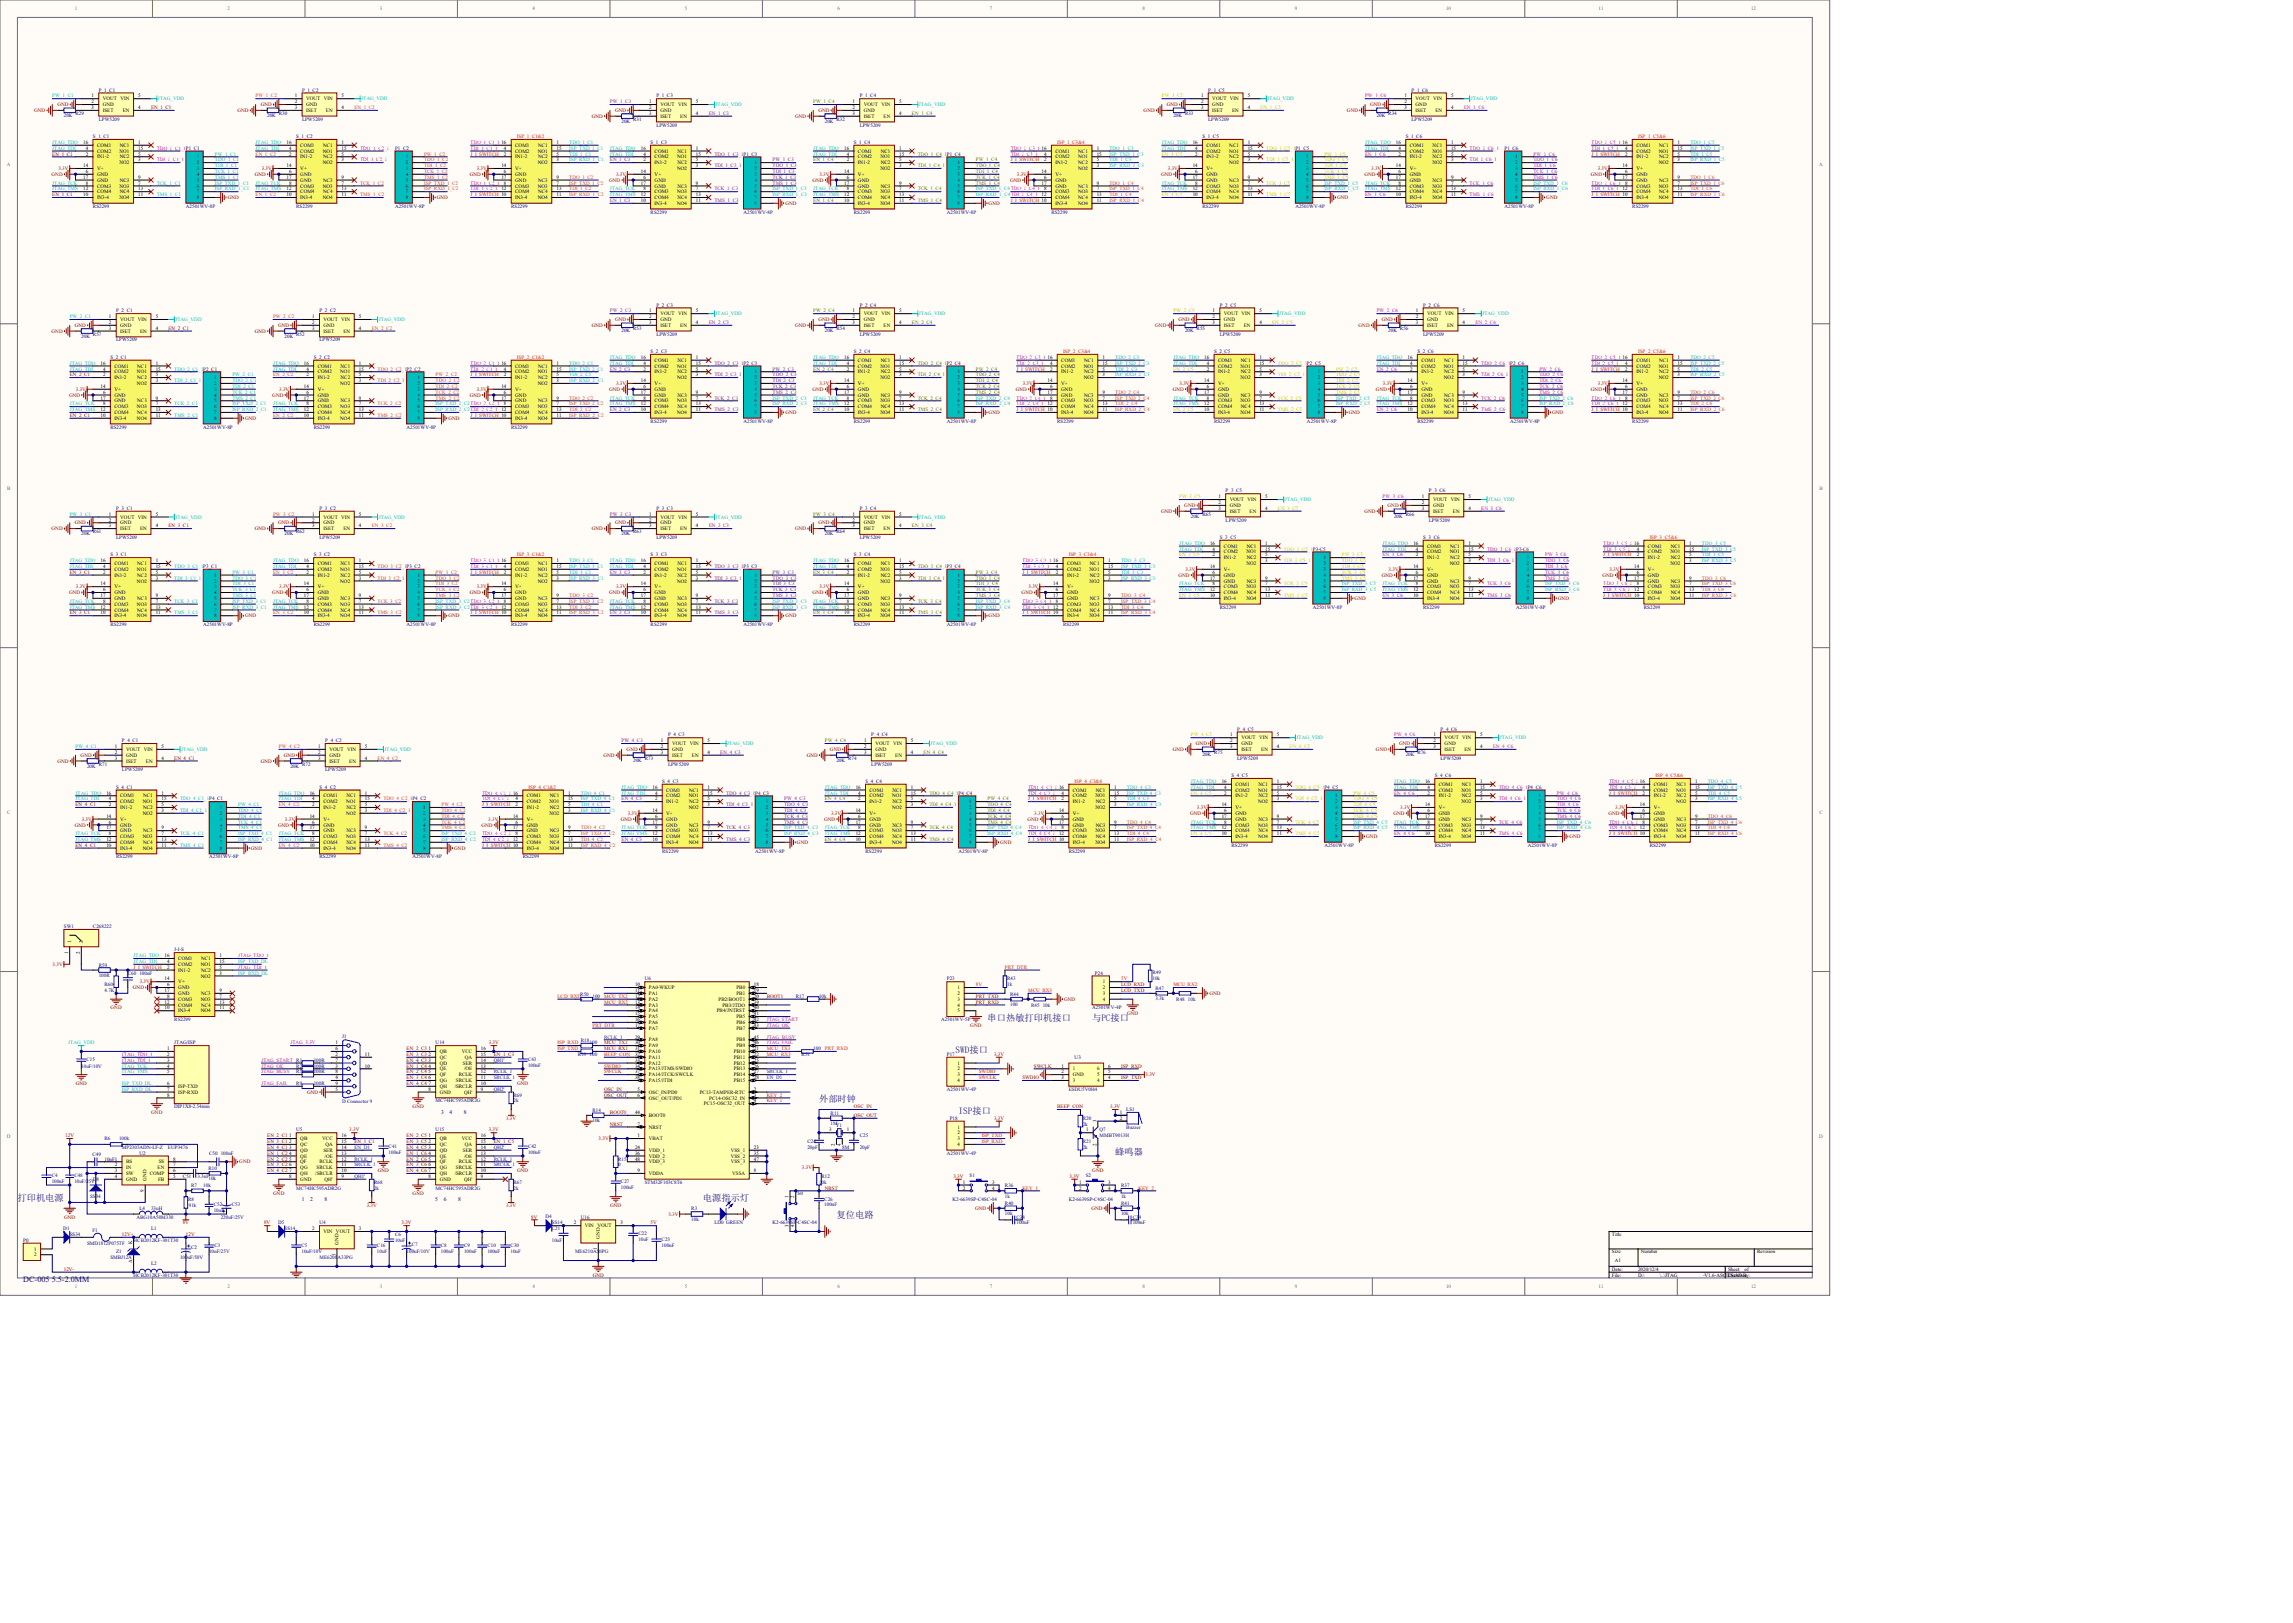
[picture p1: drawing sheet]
<svg xmlns="http://www.w3.org/2000/svg" width="840mm" height="594mm" viewBox="0 0 840 594" stroke-linecap="round" stroke-linejoin="round" font-family="sans-serif">
<defs><g id="words">
<g font-size="3.4" fill="#000080">
<text x="361.6" y="373.7">串口热敏打印机接口</text>
<text x="399.9" y="373.7">与PC接口</text>
<text x="349.9" y="385.4">SWD接口</text>
<text x="299.9" y="403.5">外部时钟</text>
<text x="351" y="407.7">ISP接口</text>
<text x="408.4" y="422.6">蜂鸣器</text>
<text x="6.4" y="439.6">打印机电源</text>
<text x="257.4" y="439.6">电源指示灯</text>
<text x="306.3" y="446">复位电路</text>
</g>
<text font-size="3" fill="#000080" x="8.5" y="469.2">DC-005 5.5-2.0MM</text>
<g font-size="2.1" fill="#000080">
<text x="161.5" y="407.7">3</text>
<text x="164.6" y="407.7">4</text>
<text x="169.9" y="407.7">8</text>
<text x="110.5" y="439.6">1</text>
<text x="113.6" y="439.6">2</text>
<text x="118.8" y="439.6">8</text>
<text x="159.4" y="439.6">5</text>
<text x="162.5" y="439.6">6</text>
<text x="167.7" y="439.6">8</text>
</g>
<g font-size="1.9" fill="#696969">
<text x="27.5" y="3.8">1</text>
<text x="83.3" y="3.8">2</text>
<text x="139.1" y="3.8">3</text>
<text x="195" y="3.8">4</text>
<text x="250.8" y="3.8">5</text>
<text x="306.6" y="3.8">6</text>
<text x="362.5" y="3.8">7</text>
<text x="418.3" y="3.8">8</text>
<text x="474.1" y="3.8">9</text>
<text x="529.5" y="3.8">10</text>
<text x="585.3" y="3.8">11</text>
<text x="641.2" y="3.8">12</text>
<text x="2.5" y="60.9">A</text>
<text x="666.1" y="60.9">A</text>
<text x="2.6" y="179.5">B</text>
<text x="666.2" y="179.5">B</text>
<text x="2.6" y="298">C</text>
<text x="666.2" y="298">C</text>
<text x="2.5" y="416.5">D</text>
<text x="666.1" y="416.5">D</text>
<text x="27.5" y="471.6">1</text>
<text x="83.3" y="471.6">2</text>
<text x="139.1" y="471.6">3</text>
<text x="195" y="471.6">4</text>
<text x="250.8" y="471.6">5</text>
<text x="306.6" y="471.6">6</text>
<text x="362.5" y="471.6">7</text>
<text x="418.3" y="471.6">8</text>
<text x="474.1" y="471.6">9</text>
<text x="529.5" y="471.6">10</text>
<text x="585.3" y="471.6">11</text>
<text x="641.2" y="471.6">12</text>
</g>
<g font-size="1.9" fill="#00bfbf">
<text x="19.1" y="35.7">PW_1_C1</text>
<text x="57.9" y="36.7">JTAG_VDD</text>
<text x="132.3" y="36.7">JTAG_VDD</text>
<text x="262" y="38.9">JTAG_VDD</text>
<text x="336.5" y="38.9">JTAG_VDD</text>
<text x="464.1" y="36.7">JTAG_VDD</text>
<text x="538.5" y="36.7">JTAG_VDD</text>
<text x="19.1" y="52.7">JTAG_TDO</text>
<text x="93.6" y="52.7">JTAG_TDO</text>
<text x="208.4" y="52.7">TDO_1_C1</text>
<text x="425.4" y="52.7">JTAG_TDO</text>
<text x="499.8" y="52.7">JTAG_TDO</text>
<text x="618.9" y="52.7">TDO_1_C5</text>
<text x="19.1" y="54.8">JTAG_TDI</text>
<text x="78.7" y="56.9">PW_1_C1</text>
<text x="78.7" y="59.1">TDO_1_C1</text>
<text x="93.6" y="54.8">JTAG_TDI</text>
<text x="208.4" y="56.9">TDI_1_C1</text>
<text x="208.4" y="54.8">ISP_TXD_1_C1</text>
<text x="208.4" y="59.1">ISP_RXD_1_C1</text>
<text x="223.3" y="54.8">JTAG_TDO</text>
<text x="223.3" y="56.9">JTAG_TDI</text>
<text x="297.8" y="54.8">JTAG_TDO</text>
<text x="297.8" y="56.9">JTAG_TDI</text>
<text x="406.3" y="54.8">TDO_1_C3</text>
<text x="406.3" y="59.1">TDI_1_C3</text>
<text x="406.3" y="56.9">ISP_TXD_1_C3</text>
<text x="425.4" y="54.8">JTAG_TDI</text>
<text x="499.8" y="54.8">JTAG_TDI</text>
<text x="618.9" y="56.9">TDI_1_C5</text>
<text x="618.9" y="54.8">ISP_TXD_1_C5</text>
<text x="618.9" y="59.1">ISP_RXD_1_C5</text>
<text x="78.7" y="61.2">TDI_1_C1</text>
<text x="78.7" y="63.3">TCK_1_C1</text>
<text x="78.7" y="65.5">TMS_1_C1</text>
<text x="406.3" y="61.2">ISP_RXD_1_C3</text>
<text x="19.1" y="67.6">JTAG_TCK</text>
<text x="19.1" y="69.7">JTAG_TMS</text>
<text x="57.4" y="67.6">TCK_1_C1</text>
<text x="57.4" y="71.8">TMS_1_C1</text>
<text x="78.7" y="67.6">ISP_TXD_1_C1</text>
<text x="78.7" y="69.7">ISP_RXD_1_C1</text>
<text x="93.6" y="67.6">JTAG_TCK</text>
<text x="93.6" y="69.7">JTAG_TMS</text>
<text x="223.3" y="69.7">JTAG_TCK</text>
<text x="223.3" y="71.8">JTAG_TMS</text>
<text x="282.9" y="69.7">ISP_TXD_1_C3</text>
<text x="282.9" y="71.8">ISP_RXD_1_C3</text>
<text x="297.8" y="69.7">JTAG_TCK</text>
<text x="297.8" y="71.8">JTAG_TMS</text>
<text x="357.3" y="69.7">ISP_TXD_1_C4TDO_1_C4_1</text>
<text x="357.3" y="71.8">ISP_RXD_1_C4TDI_1_C4_1</text>
<text x="425.4" y="67.6">JTAG_TCK</text>
<text x="425.4" y="69.7">JTAG_TMS</text>
<text x="485" y="67.6">ISP_TXD_1_C5</text>
<text x="485" y="69.7">ISP_RXD_1_C5</text>
<text x="499.8" y="67.6">JTAG_TCK</text>
<text x="499.8" y="69.7">JTAG_TMS</text>
<text x="561.5" y="67.6">ISP_TXD_1_C6</text>
<text x="561.5" y="69.7">ISP_RXD_1_C6</text>
<text x="25.5" y="116.5">PW_2_C1</text>
<text x="64.2" y="117.5">JTAG_VDD</text>
<text x="138.7" y="117.5">JTAG_VDD</text>
<text x="262" y="115.4">JTAG_VDD</text>
<text x="336.5" y="115.4">JTAG_VDD</text>
<text x="468.4" y="115.4">JTAG_VDD</text>
<text x="542.8" y="115.4">JTAG_VDD</text>
<text x="223.3" y="131.4">JTAG_TDO</text>
<text x="297.8" y="131.4">JTAG_TDO</text>
<text x="408.4" y="131.4">TDO_2_C3</text>
<text x="429.6" y="131.4">JTAG_TDO</text>
<text x="504.1" y="131.4">JTAG_TDO</text>
<text x="618.9" y="131.4">TDO_2_C5</text>
<text x="25.5" y="133.5">JTAG_TDO</text>
<text x="25.5" y="135.6">JTAG_TDI</text>
<text x="63.8" y="135.6">TDO_2_C1_1P2_C1</text>
<text x="85.1" y="137.7">PW_2_C1</text>
<text x="100" y="133.5">JTAG_TDO</text>
<text x="100" y="135.6">JTAG_TDI</text>
<text x="208.4" y="133.5">TDO_2_C1</text>
<text x="208.4" y="137.7">TDI_2_C1</text>
<text x="208.4" y="135.6">ISP_TXD_2_C1</text>
<text x="223.3" y="133.5">JTAG_TDI</text>
<text x="297.8" y="133.5">JTAG_TDI</text>
<text x="408.4" y="135.6">TDI_2_C3</text>
<text x="408.4" y="133.5">ISP_TXD_2_C3</text>
<text x="408.4" y="137.7">ISP_RXD_2_C3</text>
<text x="429.6" y="133.5">JTAG_TDI</text>
<text x="504.1" y="133.5">JTAG_TDI</text>
<text x="618.9" y="135.6">TDI_2_C5</text>
<text x="618.9" y="133.5">ISP_TXD_2_C5</text>
<text x="618.9" y="137.7">ISP_RXD_2_C5</text>
<text x="63.8" y="139.9">TDI_2_C1_1</text>
<text x="85.1" y="139.9">TDO_2_C1</text>
<text x="85.1" y="142">TDI_2_C1</text>
<text x="208.4" y="139.9">ISP_RXD_2_C1</text>
<text x="25.5" y="148.4">JTAG_TCK</text>
<text x="63.8" y="148.4">TCK_2_C1</text>
<text x="85.1" y="144.1">TCK_2_C1</text>
<text x="85.1" y="146.3">TMS_2_C1</text>
<text x="85.1" y="148.4">ISP_TXD_2_C1</text>
<text x="100" y="148.4">JTAG_TCK</text>
<text x="159.5" y="148.4">ISP_TXD_2_C2TDO_2_C2_1</text>
<text x="223.3" y="146.3">JTAG_TCK</text>
<text x="223.3" y="148.4">JTAG_TMS</text>
<text x="282.9" y="146.3">ISP_TXD_2_C3</text>
<text x="282.9" y="148.4">ISP_RXD_2_C3</text>
<text x="297.8" y="146.3">JTAG_TCK</text>
<text x="297.8" y="148.4">JTAG_TMS</text>
<text x="357.3" y="146.3">ISP_TXD_2_C4</text>
<text x="357.3" y="148.4">ISP_RXD_2_C4</text>
<text x="429.6" y="146.3">JTAG_TCK</text>
<text x="429.6" y="148.4">JTAG_TMS</text>
<text x="489.2" y="146.3">ISP_TXD_2_C5</text>
<text x="489.2" y="148.4">ISP_RXD_2_C5</text>
<text x="504.1" y="146.3">JTAG_TCK</text>
<text x="504.1" y="148.4">JTAG_TMS</text>
<text x="563.6" y="146.3">ISP_TXD_2_C6</text>
<text x="563.6" y="148.4">ISP_RXD_2_C6</text>
<text x="25.5" y="150.5">JTAG_TMS</text>
<text x="63.8" y="152.6">TMS_2_C1</text>
<text x="85.1" y="150.5">ISP_RXD_2_C1</text>
<text x="100" y="150.5">JTAG_TMS</text>
<text x="159.5" y="150.5">ISP_RXD_2_C2TDI_2_C2_1</text>
<text x="470.5" y="183.5">JTAG_VDD</text>
<text x="544.9" y="183.5">JTAG_VDD</text>
<text x="25.5" y="188.8">PW_3_C1</text>
<text x="64.2" y="189.8">JTAG_VDD</text>
<text x="138.7" y="189.8">JTAG_VDD</text>
<text x="262" y="189.8">JTAG_VDD</text>
<text x="336.5" y="189.8">JTAG_VDD</text>
<text x="431.8" y="199.4">JTAG_TDO</text>
<text x="431.8" y="201.5">JTAG_TDI</text>
<text x="506.2" y="199.4">JTAG_TDO</text>
<text x="506.2" y="201.5">JTAG_TDI</text>
<text x="623.2" y="199.4">TDO_3_C5</text>
<text x="623.2" y="203.7">TDI_3_C5</text>
<text x="623.2" y="201.5">ISP_TXD_3_C5</text>
<text x="25.5" y="205.8">JTAG_TDO</text>
<text x="25.5" y="207.9">JTAG_TDI</text>
<text x="63.8" y="207.9">TDO_3_C1_1P3_C1</text>
<text x="100" y="205.8">JTAG_TDO</text>
<text x="100" y="207.9">JTAG_TDI</text>
<text x="208.4" y="205.8">TDO_3_C1</text>
<text x="208.4" y="207.9">ISP_TXD_3_C1</text>
<text x="223.3" y="205.8">JTAG_TDO</text>
<text x="223.3" y="207.9">JTAG_TDI</text>
<text x="297.8" y="205.8">JTAG_TDO</text>
<text x="297.8" y="207.9">JTAG_TDI</text>
<text x="410.5" y="205.8">TDO_3_C3</text>
<text x="410.5" y="207.9">ISP_TXD_3_C3</text>
<text x="623.2" y="205.8">ISP_RXD_3_C5</text>
<text x="63.8" y="212.2">TDI_3_C1_1</text>
<text x="85.1" y="210">PW_3_C1</text>
<text x="85.1" y="212.2">TDO_3_C1</text>
<text x="85.1" y="214.3">TDI_3_C1</text>
<text x="208.4" y="210">TDI_3_C1</text>
<text x="208.4" y="212.2">ISP_RXD_3_C1</text>
<text x="410.5" y="210">TDI_3_C3</text>
<text x="410.5" y="212.2">ISP_RXD_3_C3</text>
<text x="431.8" y="214.3">JTAG_TCK</text>
<text x="491.3" y="214.3">ISP_TXD_3_C5</text>
<text x="506.2" y="214.3">JTAG_TCK</text>
<text x="565.8" y="214.3">ISP_TXD_3_C6</text>
<text x="25.5" y="220.7">JTAG_TCK</text>
<text x="63.8" y="220.7">TCK_3_C1</text>
<text x="85.1" y="216.4">TCK_3_C1</text>
<text x="85.1" y="218.5">TMS_3_C1</text>
<text x="85.1" y="220.7">ISP_TXD_3_C1</text>
<text x="100" y="220.7">JTAG_TCK</text>
<text x="159.5" y="220.7">ISP_TXD_3_C2TDO_3_C2_1</text>
<text x="223.3" y="220.7">JTAG_TCK</text>
<text x="282.9" y="220.7">ISP_TXD_3_C3</text>
<text x="297.8" y="220.7">JTAG_TCK</text>
<text x="357.3" y="220.7">ISP_TXD_3_C4</text>
<text x="431.8" y="216.4">JTAG_TMS</text>
<text x="491.3" y="216.4">ISP_RXD_3_C5</text>
<text x="506.2" y="216.4">JTAG_TMS</text>
<text x="565.8" y="216.4">ISP_RXD_3_C6</text>
<text x="25.5" y="222.8">JTAG_TMS</text>
<text x="63.8" y="224.9">TMS_3_C1</text>
<text x="85.1" y="222.8">ISP_RXD_3_C1</text>
<text x="100" y="222.8">JTAG_TMS</text>
<text x="159.5" y="222.8">ISP_RXD_3_C2TDI_3_C2_1</text>
<text x="223.3" y="222.8">JTAG_TMS</text>
<text x="282.9" y="222.8">ISP_RXD_3_C3</text>
<text x="297.8" y="222.8">JTAG_TMS</text>
<text x="357.3" y="222.8">ISP_RXD_3_C4</text>
<text x="27.7" y="273.8">PW_4_C1</text>
<text x="66.4" y="274.9">JTAG_VDD</text>
<text x="140.8" y="274.9">JTAG_VDD</text>
<text x="266.3" y="272.8">JTAG_VDD</text>
<text x="340.7" y="272.8">JTAG_VDD</text>
<text x="474.7" y="270.6">JTAG_VDD</text>
<text x="549.2" y="270.6">JTAG_VDD</text>
<text x="436" y="286.6">JTAG_TDO</text>
<text x="510.5" y="286.6">JTAG_TDO</text>
<text x="625.3" y="286.6">TDO_4_C5</text>
<text x="27.7" y="290.8">JTAG_TDO</text>
<text x="27.7" y="293">JTAG_TDI</text>
<text x="65.9" y="293">TDO_4_C1_1P4_C1</text>
<text x="102.1" y="290.8">JTAG_TDO</text>
<text x="102.1" y="293">JTAG_TDI</text>
<text x="212.7" y="290.8">TDO_4_C1</text>
<text x="212.7" y="293">ISP_TXD_4_C1</text>
<text x="227.6" y="288.7">JTAG_TDO</text>
<text x="227.6" y="290.8">JTAG_TDI</text>
<text x="302" y="288.7">JTAG_TDO</text>
<text x="302" y="290.8">JTAG_TDI</text>
<text x="412.6" y="288.7">TDO_4_C3</text>
<text x="412.6" y="293">TDI_4_C3</text>
<text x="412.6" y="290.8">ISP_TXD_4_C3</text>
<text x="436" y="288.7">JTAG_TDI</text>
<text x="510.5" y="288.7">JTAG_TDI</text>
<text x="625.3" y="290.8">TDI_4_C5</text>
<text x="625.3" y="288.7">ISP_TXD_4_C5</text>
<text x="625.3" y="293">ISP_RXD_4_C5</text>
<text x="65.9" y="297.2">TDI_4_C1_1</text>
<text x="87.2" y="295.1">PW_4_C1</text>
<text x="87.2" y="297.2">TDO_4_C1</text>
<text x="87.2" y="299.3">TDI_4_C1</text>
<text x="212.7" y="295.1">TDI_4_C1</text>
<text x="212.7" y="297.2">ISP_RXD_4_C1</text>
<text x="412.6" y="295.1">ISP_RXD_4_C3</text>
<text x="27.7" y="305.7">JTAG_TCK</text>
<text x="65.9" y="305.7">TCK_4_C1</text>
<text x="87.2" y="301.5">TCK_4_C1</text>
<text x="87.2" y="303.6">TMS_4_C1</text>
<text x="87.2" y="305.7">ISP_TXD_4_C1</text>
<text x="102.1" y="305.7">JTAG_TCK</text>
<text x="161.7" y="305.7">ISP_TXD_4_C2</text>
<text x="227.6" y="303.6">JTAG_TCK</text>
<text x="227.6" y="305.7">JTAG_TMS</text>
<text x="287.1" y="303.6">ISP_TXD_4_C3</text>
<text x="287.1" y="305.7">ISP_RXD_4_C3</text>
<text x="302" y="303.6">JTAG_TCK</text>
<text x="302" y="305.7">JTAG_TMS</text>
<text x="361.6" y="303.6">ISP_TXD_4_C4</text>
<text x="361.6" y="305.7">ISP_RXD_4_C4</text>
<text x="436" y="301.5">JTAG_TCK</text>
<text x="436" y="303.6">JTAG_TMS</text>
<text x="495.6" y="301.5">ISP_TXD_4_C5</text>
<text x="495.6" y="303.6">ISP_RXD_4_C5</text>
<text x="510.5" y="301.5">JTAG_TCK</text>
<text x="510.5" y="303.6">JTAG_TMS</text>
<text x="570" y="301.5">ISP_TXD_4_C6</text>
<text x="570" y="303.6">ISP_RXD_4_C6</text>
<text x="27.7" y="307.9">JTAG_TMS</text>
<text x="65.9" y="310">TMS_4_C1</text>
<text x="87.2" y="307.9">ISP_RXD_4_C1</text>
<text x="102.1" y="307.9">JTAG_TMS</text>
<text x="161.7" y="307.9">ISP_RXD_4_C2</text>
<text x="48.9" y="350.4">JTAG_TDO</text>
<text x="48.9" y="352.5">JTAG_TDI</text>
<text x="87.2" y="352.5">ISP_TXD_DL</text>
<text x="87.2" y="356.8">ISP_RXD_DL</text>
<text x="25" y="382.3">JTAG_VDD</text>
<text x="44.7" y="390.8">JTAG_TCK</text>
<text x="44.7" y="392.9">JTAG_TMS</text>
<text x="44.7" y="397.2">ISP_TXD_DL</text>
<text x="44.7" y="399.3">ISP_RXD_DL</text>
</g>
<g font-size="1.9">
<text x="33.5" y="35.7">1</text>
<text x="50.6" y="35.7">5</text>
<text x="108" y="35.7">1</text>
<text x="125.1" y="35.7">5</text>
<text x="439.8" y="35.7">1</text>
<text x="456.9" y="35.7">5</text>
<text x="514.2" y="35.7">1</text>
<text x="531.3" y="35.7">5</text>
<text x="33.5" y="37.8">2</text>
<text x="33.5" y="39.9">3</text>
<text x="37.6" y="36.7">VOUT VIN</text>
<text x="37.6" y="38.9">GND</text>
<text x="37.6" y="41">ISET</text>
<text x="44.9" y="41">EN</text>
<text x="50.6" y="39.9">4</text>
<text x="108" y="37.8">2</text>
<text x="108" y="39.9">3</text>
<text x="112.1" y="36.7">VOUT VIN</text>
<text x="112.1" y="38.9">GND</text>
<text x="112.1" y="41">ISET</text>
<text x="119.4" y="41">EN</text>
<text x="125.1" y="39.9">4</text>
<text x="237.7" y="37.8">1</text>
<text x="237.7" y="39.9">2</text>
<text x="241.8" y="38.9">VOUT VIN</text>
<text x="241.8" y="41">GND</text>
<text x="254.8" y="37.8">5</text>
<text x="312.2" y="37.8">1</text>
<text x="312.2" y="39.9">2</text>
<text x="316.3" y="38.9">VOUT VIN</text>
<text x="316.3" y="41">GND</text>
<text x="329.3" y="37.8">5</text>
<text x="439.8" y="37.8">2</text>
<text x="439.8" y="39.9">3</text>
<text x="443.9" y="36.7">VOUT VIN</text>
<text x="443.9" y="38.9">GND</text>
<text x="443.9" y="41">ISET</text>
<text x="451.2" y="41">EN</text>
<text x="456.9" y="39.9">4</text>
<text x="514.2" y="37.8">2</text>
<text x="514.2" y="39.9">3</text>
<text x="518.3" y="36.7">VOUT VIN</text>
<text x="518.3" y="38.9">GND</text>
<text x="518.3" y="41">ISET</text>
<text x="525.6" y="41">EN</text>
<text x="531.3" y="39.9">4</text>
<text x="237.7" y="42.1">3</text>
<text x="241.8" y="43.1">ISET</text>
<text x="249.1" y="43.1">EN</text>
<text x="254.8" y="42.1">4</text>
<text x="312.2" y="42.1">3</text>
<text x="316.3" y="43.1">ISET</text>
<text x="323.6" y="43.1">EN</text>
<text x="329.3" y="42.1">4</text>
<text x="30.5" y="52.7">16</text>
<text x="35.5" y="53.8">COM1</text>
<text x="43.9" y="53.8">NC1</text>
<text x="50.6" y="52.7">1</text>
<text x="104.9" y="52.7">16</text>
<text x="110" y="53.8">COM1</text>
<text x="118.3" y="53.8">NC1</text>
<text x="125.1" y="52.7">1</text>
<text x="183.6" y="52.7">16</text>
<text x="188.7" y="53.8">COM1</text>
<text x="197" y="53.8">NC1</text>
<text x="203.8" y="52.7">1</text>
<text x="436.7" y="52.7">16</text>
<text x="441.8" y="53.8">COM1</text>
<text x="450.1" y="53.8">NC1</text>
<text x="456.9" y="52.7">1</text>
<text x="511.2" y="52.7">16</text>
<text x="516.2" y="53.8">COM1</text>
<text x="524.6" y="53.8">NC1</text>
<text x="531.3" y="52.7">1</text>
<text x="594.1" y="52.7">16</text>
<text x="599.2" y="53.8">COM1</text>
<text x="607.5" y="53.8">NC1</text>
<text x="614.3" y="52.7">1</text>
<text x="31.4" y="54.8">4</text>
<text x="31.4" y="56.9">2</text>
<text x="35.5" y="55.9">COM2</text>
<text x="35.5" y="58">IN1-2</text>
<text x="43.8" y="55.9">NO1</text>
<text x="43.9" y="58">NC2</text>
<text x="50.6" y="54.8">15</text>
<text x="50.6" y="56.9">5</text>
<text x="50.6" y="59.1">3</text>
<text x="72" y="58">1</text>
<text x="105.8" y="54.8">4</text>
<text x="105.8" y="56.9">2</text>
<text x="110" y="55.9">COM2</text>
<text x="110" y="58">IN1-2</text>
<text x="118.2" y="55.9">NO1</text>
<text x="118.3" y="58">NC2</text>
<text x="125.1" y="54.8">15</text>
<text x="125.1" y="56.9">5</text>
<text x="125.1" y="59.1">3</text>
<text x="148.6" y="58">1</text>
<text x="184.5" y="54.8">4</text>
<text x="184.5" y="56.9">2</text>
<text x="188.7" y="55.9">COM2</text>
<text x="188.7" y="58">IN1-2</text>
<text x="196.9" y="55.9">NO1</text>
<text x="197" y="58">NC2</text>
<text x="203.8" y="54.8">15</text>
<text x="203.8" y="56.9">5</text>
<text x="203.8" y="59.1">3</text>
<text x="234.6" y="54.8">16</text>
<text x="235.6" y="56.9">4</text>
<text x="235.6" y="59.1">2</text>
<text x="239.7" y="55.9">COM1</text>
<text x="239.7" y="58">COM2</text>
<text x="248" y="58">NO1</text>
<text x="248.1" y="55.9">NC1</text>
<text x="254.8" y="54.8">1</text>
<text x="254.8" y="56.9">15</text>
<text x="254.8" y="59.1">5</text>
<text x="309.1" y="54.8">16</text>
<text x="310" y="56.9">4</text>
<text x="310" y="59.1">2</text>
<text x="314.2" y="55.9">COM1</text>
<text x="314.2" y="58">COM2</text>
<text x="322.4" y="58">NO1</text>
<text x="322.5" y="55.9">NC1</text>
<text x="329.3" y="54.8">1</text>
<text x="329.3" y="56.9">15</text>
<text x="329.3" y="59.1">5</text>
<text x="381.4" y="54.8">16</text>
<text x="382.3" y="56.9">4</text>
<text x="382.3" y="59.1">2</text>
<text x="386.5" y="55.9">COM1</text>
<text x="386.5" y="58">COM2</text>
<text x="394.7" y="58">NO1</text>
<text x="394.8" y="55.9">NC1</text>
<text x="401.6" y="54.8">1</text>
<text x="401.6" y="56.9">15</text>
<text x="401.6" y="59.1">5</text>
<text x="437.6" y="54.8">4</text>
<text x="437.6" y="56.9">2</text>
<text x="441.8" y="55.9">COM2</text>
<text x="441.8" y="58">IN1-2</text>
<text x="450" y="55.9">NO1</text>
<text x="450.1" y="58">NC2</text>
<text x="456.9" y="54.8">15</text>
<text x="456.9" y="56.9">5</text>
<text x="456.9" y="59.1">3</text>
<text x="478.3" y="58">1</text>
<text x="512.1" y="54.8">4</text>
<text x="512.1" y="56.9">2</text>
<text x="516.2" y="55.9">COM2</text>
<text x="516.2" y="58">IN1-2</text>
<text x="524.5" y="55.9">NO1</text>
<text x="524.6" y="58">NC2</text>
<text x="531.3" y="54.8">15</text>
<text x="531.3" y="56.9">5</text>
<text x="531.3" y="59.1">3</text>
<text x="554.8" y="58">1</text>
<text x="595" y="54.8">4</text>
<text x="595" y="56.9">2</text>
<text x="599.2" y="55.9">COM2</text>
<text x="599.2" y="58">IN1-2</text>
<text x="607.4" y="55.9">NO1</text>
<text x="607.5" y="58">NC2</text>
<text x="614.3" y="54.8">15</text>
<text x="614.3" y="56.9">5</text>
<text x="614.3" y="59.1">3</text>
<text x="30.5" y="61.2">14</text>
<text x="30.5" y="65.5">17</text>
<text x="31.4" y="63.3">6</text>
<text x="35.5" y="62.3">V+</text>
<text x="35.5" y="64.4">GND</text>
<text x="43.8" y="60.1">NO2</text>
<text x="50.6" y="65.5">9</text>
<text x="72" y="60.1">2</text>
<text x="72" y="62.3">3</text>
<text x="72" y="64.4">4</text>
<text x="104.9" y="61.2">14</text>
<text x="104.9" y="65.5">17</text>
<text x="105.8" y="63.3">6</text>
<text x="110" y="62.3">V+</text>
<text x="110" y="64.4">GND</text>
<text x="118.2" y="60.1">NO2</text>
<text x="125.1" y="65.5">9</text>
<text x="148.6" y="60.1">2</text>
<text x="148.6" y="62.3">3</text>
<text x="148.6" y="64.4">4</text>
<text x="183.6" y="61.2">14</text>
<text x="183.6" y="65.5">17</text>
<text x="184.5" y="63.3">6</text>
<text x="188.7" y="62.3">V+</text>
<text x="188.7" y="64.4">GND</text>
<text x="196.9" y="60.1">NO2</text>
<text x="203.8" y="65.5">9</text>
<text x="234.6" y="63.3">14</text>
<text x="235.6" y="65.5">6</text>
<text x="239.7" y="60.1">IN1-2</text>
<text x="239.7" y="64.4">V+</text>
<text x="248" y="62.3">NO2</text>
<text x="248.1" y="60.1">NC2</text>
<text x="254.8" y="61.2">3</text>
<text x="276.2" y="60.1">1</text>
<text x="276.2" y="62.3">2</text>
<text x="276.2" y="64.4">3</text>
<text x="309.1" y="63.3">14</text>
<text x="310" y="65.5">6</text>
<text x="314.2" y="60.1">IN1-2</text>
<text x="314.2" y="64.4">V+</text>
<text x="322.4" y="62.3">NO2</text>
<text x="322.5" y="60.1">NC2</text>
<text x="329.3" y="61.2">3</text>
<text x="350.7" y="60.1">1</text>
<text x="350.7" y="62.3">2</text>
<text x="350.7" y="64.4">3</text>
<text x="381.4" y="63.3">14</text>
<text x="382.3" y="65.5">6</text>
<text x="386.5" y="60.1">IN1-2</text>
<text x="386.5" y="64.4">V+</text>
<text x="394.7" y="62.3">NO2</text>
<text x="394.8" y="60.1">NC2</text>
<text x="401.6" y="61.2">3</text>
<text x="436.7" y="61.2">14</text>
<text x="436.7" y="65.5">17</text>
<text x="437.6" y="63.3">6</text>
<text x="441.8" y="62.3">V+</text>
<text x="441.8" y="64.4">GND</text>
<text x="450" y="60.1">NO2</text>
<text x="456.9" y="65.5">9</text>
<text x="478.3" y="60.1">2</text>
<text x="478.3" y="62.3">3</text>
<text x="478.3" y="64.4">4</text>
<text x="511.2" y="61.2">14</text>
<text x="511.2" y="65.5">17</text>
<text x="512.1" y="63.3">6</text>
<text x="516.2" y="62.3">V+</text>
<text x="516.2" y="64.4">GND</text>
<text x="524.5" y="60.1">NO2</text>
<text x="531.3" y="65.5">9</text>
<text x="554.8" y="60.1">2</text>
<text x="554.8" y="62.3">3</text>
<text x="554.8" y="64.4">4</text>
<text x="594.1" y="61.2">14</text>
<text x="594.1" y="65.5">17</text>
<text x="595" y="63.3">6</text>
<text x="599.2" y="62.3">V+</text>
<text x="599.2" y="64.4">GND</text>
<text x="607.4" y="60.1">NO2</text>
<text x="614.3" y="65.5">9</text>
<text x="30.5" y="69.7">12</text>
<text x="30.5" y="71.8">10</text>
<text x="31.4" y="67.6">8</text>
<text x="35.5" y="68.6">COM3</text>
<text x="35.5" y="70.8">COM4</text>
<text x="35.5" y="66.5">GND</text>
<text x="43.8" y="68.6">NO3</text>
<text x="43.9" y="66.5">NC3</text>
<text x="43.9" y="70.8">NC4</text>
<text x="50.6" y="67.6">7</text>
<text x="50.6" y="69.7">13</text>
<text x="50.6" y="71.8">11</text>
<text x="72" y="66.5">5</text>
<text x="72" y="68.6">6</text>
<text x="72" y="70.8">7</text>
<text x="104.9" y="69.7">12</text>
<text x="104.9" y="71.8">10</text>
<text x="105.8" y="67.6">8</text>
<text x="110" y="68.6">COM3</text>
<text x="110" y="70.8">COM4</text>
<text x="110" y="66.5">GND</text>
<text x="118.2" y="68.6">NO3</text>
<text x="118.3" y="66.5">NC3</text>
<text x="118.3" y="70.8">NC4</text>
<text x="125.1" y="67.6">7</text>
<text x="125.1" y="69.7">13</text>
<text x="125.1" y="71.8">11</text>
<text x="148.6" y="66.5">5</text>
<text x="148.6" y="68.6">6</text>
<text x="148.6" y="70.8">7</text>
<text x="183.6" y="69.7">12</text>
<text x="184.5" y="67.6">8</text>
<text x="188.7" y="68.6">COM3</text>
<text x="188.7" y="70.8">COM4</text>
<text x="188.7" y="66.5">GND</text>
<text x="196.9" y="68.6">NO3</text>
<text x="197" y="66.5">NC3</text>
<text x="197" y="70.8">NC4</text>
<text x="203.8" y="67.6">7</text>
<text x="203.8" y="69.7">13</text>
<text x="203.8" y="71.8">11</text>
<text x="234.6" y="71.8">12</text>
<text x="234.6" y="67.6">17</text>
<text x="235.6" y="69.7">8</text>
<text x="239.7" y="70.8">COM3</text>
<text x="239.7" y="66.5">GND</text>
<text x="239.7" y="68.6">GND</text>
<text x="248" y="70.8">NO3</text>
<text x="248.1" y="68.6">NC3</text>
<text x="254.8" y="67.6">9</text>
<text x="254.8" y="69.7">7</text>
<text x="254.8" y="71.8">13</text>
<text x="276.2" y="66.5">4</text>
<text x="276.2" y="68.6">5</text>
<text x="276.2" y="70.8">6</text>
<text x="309.1" y="71.8">12</text>
<text x="309.1" y="67.6">17</text>
<text x="310" y="69.7">8</text>
<text x="314.2" y="70.8">COM3</text>
<text x="314.2" y="66.5">GND</text>
<text x="314.2" y="68.6">GND</text>
<text x="322.4" y="70.8">NO3</text>
<text x="322.5" y="68.6">NC3</text>
<text x="329.3" y="67.6">9</text>
<text x="329.3" y="69.7">7</text>
<text x="329.3" y="71.8">13</text>
<text x="350.7" y="66.5">4</text>
<text x="350.7" y="68.6">5</text>
<text x="350.7" y="70.8">6</text>
<text x="381.4" y="71.8">12</text>
<text x="381.4" y="67.6">17</text>
<text x="382.3" y="69.7">8</text>
<text x="386.5" y="70.8">COM3</text>
<text x="386.5" y="66.5">GND</text>
<text x="386.5" y="68.6">GND</text>
<text x="394.7" y="70.8">NO3</text>
<text x="394.8" y="68.6">NC3</text>
<text x="401.6" y="67.6">9</text>
<text x="401.6" y="69.7">7</text>
<text x="401.6" y="71.8">13</text>
<text x="436.7" y="69.7">12</text>
<text x="436.7" y="71.8">10</text>
<text x="437.6" y="67.6">8</text>
<text x="441.8" y="68.6">COM3</text>
<text x="441.8" y="70.8">COM4</text>
<text x="441.8" y="66.5">GND</text>
<text x="450" y="68.6">NO3</text>
<text x="450.1" y="66.5">NC3</text>
<text x="450.1" y="70.8">NC4</text>
<text x="456.9" y="67.6">7</text>
<text x="456.9" y="69.7">13</text>
<text x="456.9" y="71.8">11</text>
<text x="478.3" y="66.5">5</text>
<text x="478.3" y="68.6">6</text>
<text x="478.3" y="70.8">7</text>
<text x="511.2" y="69.7">12</text>
<text x="511.2" y="71.8">10</text>
<text x="512.1" y="67.6">8</text>
<text x="516.2" y="68.6">COM3</text>
<text x="516.2" y="70.8">COM4</text>
<text x="516.2" y="66.5">GND</text>
<text x="524.5" y="68.6">NO3</text>
<text x="524.6" y="66.5">NC3</text>
<text x="524.6" y="70.8">NC4</text>
<text x="531.3" y="67.6">7</text>
<text x="531.3" y="69.7">13</text>
<text x="531.3" y="71.8">11</text>
<text x="554.8" y="66.5">5</text>
<text x="554.8" y="68.6">6</text>
<text x="554.8" y="70.8">7</text>
<text x="594.1" y="69.7">12</text>
<text x="595" y="67.6">8</text>
<text x="599.2" y="68.6">COM3</text>
<text x="599.2" y="70.8">COM4</text>
<text x="599.2" y="66.5">GND</text>
<text x="607.4" y="68.6">NO3</text>
<text x="607.5" y="66.5">NC3</text>
<text x="607.5" y="70.8">NC4</text>
<text x="614.3" y="67.6">7</text>
<text x="614.3" y="69.7">13</text>
<text x="614.3" y="71.8">11</text>
<text x="35.5" y="72.9">IN3-4</text>
<text x="43.8" y="72.9">NO4</text>
<text x="72" y="72.9">8</text>
<text x="110" y="72.9">IN3-4</text>
<text x="118.2" y="72.9">NO4</text>
<text x="148.6" y="72.9">8</text>
<text x="188.7" y="72.9">IN3-4</text>
<text x="196.9" y="72.9">NO4</text>
<text x="234.6" y="74">10</text>
<text x="239.7" y="72.9">COM4</text>
<text x="239.7" y="75">IN3-4</text>
<text x="248" y="75">NO4</text>
<text x="248.1" y="72.9">NC4</text>
<text x="254.8" y="74">11</text>
<text x="276.2" y="72.9">7</text>
<text x="276.2" y="75">8</text>
<text x="309.1" y="74">10</text>
<text x="314.2" y="72.9">COM4</text>
<text x="314.2" y="75">IN3-4</text>
<text x="322.4" y="75">NO4</text>
<text x="322.5" y="72.9">NC4</text>
<text x="329.3" y="74">11</text>
<text x="350.7" y="72.9">7</text>
<text x="350.7" y="75">8</text>
<text x="386.5" y="72.9">COM4</text>
<text x="386.5" y="75">IN3-4</text>
<text x="394.7" y="75">NO4</text>
<text x="394.8" y="72.9">NC4</text>
<text x="401.6" y="74">11</text>
<text x="441.8" y="72.9">IN3-4</text>
<text x="450" y="72.9">NO4</text>
<text x="478.3" y="72.9">8</text>
<text x="516.2" y="72.9">IN3-4</text>
<text x="524.5" y="72.9">NO4</text>
<text x="554.8" y="72.9">8</text>
<text x="599.2" y="72.9">IN3-4</text>
<text x="607.4" y="72.9">NO4</text>
<text x="39.9" y="116.5">1</text>
<text x="39.9" y="118.6">2</text>
<text x="44" y="117.5">VOUT VIN</text>
<text x="44" y="119.7">GND</text>
<text x="57" y="116.5">5</text>
<text x="114.3" y="116.5">1</text>
<text x="114.3" y="118.6">2</text>
<text x="118.5" y="117.5">VOUT VIN</text>
<text x="118.5" y="119.7">GND</text>
<text x="131.4" y="116.5">5</text>
<text x="237.7" y="114.4">1</text>
<text x="237.7" y="116.5">2</text>
<text x="237.7" y="118.6">3</text>
<text x="241.8" y="115.4">VOUT VIN</text>
<text x="241.8" y="117.5">GND</text>
<text x="241.8" y="119.7">ISET</text>
<text x="249.1" y="119.7">EN</text>
<text x="254.8" y="118.6">4</text>
<text x="254.8" y="114.4">5</text>
<text x="312.2" y="114.4">1</text>
<text x="312.2" y="116.5">2</text>
<text x="312.2" y="118.6">3</text>
<text x="316.3" y="115.4">VOUT VIN</text>
<text x="316.3" y="117.5">GND</text>
<text x="316.3" y="119.7">ISET</text>
<text x="323.6" y="119.7">EN</text>
<text x="329.3" y="118.6">4</text>
<text x="329.3" y="114.4">5</text>
<text x="444" y="114.4">1</text>
<text x="444" y="116.5">2</text>
<text x="444" y="118.6">3</text>
<text x="448.2" y="115.4">VOUT VIN</text>
<text x="448.2" y="117.5">GND</text>
<text x="448.2" y="119.7">ISET</text>
<text x="455.4" y="119.7">EN</text>
<text x="461.1" y="118.6">4</text>
<text x="461.1" y="114.4">5</text>
<text x="518.5" y="114.4">1</text>
<text x="518.5" y="116.5">2</text>
<text x="518.5" y="118.6">3</text>
<text x="522.6" y="115.4">VOUT VIN</text>
<text x="522.6" y="117.5">GND</text>
<text x="522.6" y="119.7">ISET</text>
<text x="529.9" y="119.7">EN</text>
<text x="535.6" y="118.6">4</text>
<text x="535.6" y="114.4">5</text>
<text x="39.9" y="120.7">3</text>
<text x="44" y="121.8">ISET</text>
<text x="51.3" y="121.8">EN</text>
<text x="57" y="120.7">4</text>
<text x="114.3" y="120.7">3</text>
<text x="118.5" y="121.8">ISET</text>
<text x="125.7" y="121.8">EN</text>
<text x="131.4" y="120.7">4</text>
<text x="234.6" y="131.4">16</text>
<text x="254.8" y="131.4">1</text>
<text x="309.1" y="131.4">16</text>
<text x="329.3" y="131.4">1</text>
<text x="383.5" y="131.4">16</text>
<text x="403.7" y="131.4">1</text>
<text x="441" y="131.4">16</text>
<text x="461.1" y="131.4">1</text>
<text x="515.4" y="131.4">16</text>
<text x="535.6" y="131.4">1</text>
<text x="594.1" y="131.4">16</text>
<text x="614.3" y="131.4">1</text>
<text x="36.8" y="133.5">16</text>
<text x="37.8" y="135.6">4</text>
<text x="37.8" y="137.7">2</text>
<text x="41.9" y="134.6">COM1</text>
<text x="41.9" y="136.7">COM2</text>
<text x="50.2" y="136.7">NO1</text>
<text x="50.3" y="134.6">NC1</text>
<text x="57" y="133.5">1</text>
<text x="57" y="135.6">15</text>
<text x="57" y="137.7">5</text>
<text x="111.3" y="133.5">16</text>
<text x="112.2" y="135.6">4</text>
<text x="112.2" y="137.7">2</text>
<text x="116.3" y="134.6">COM1</text>
<text x="116.3" y="136.7">COM2</text>
<text x="124.6" y="136.7">NO1</text>
<text x="124.7" y="134.6">NC1</text>
<text x="131.4" y="133.5">1</text>
<text x="131.4" y="135.6">15</text>
<text x="131.4" y="137.7">5</text>
<text x="183.6" y="133.5">16</text>
<text x="184.5" y="135.6">4</text>
<text x="184.5" y="137.7">2</text>
<text x="188.7" y="134.6">COM1</text>
<text x="188.7" y="136.7">COM2</text>
<text x="196.9" y="136.7">NO1</text>
<text x="197" y="134.6">NC1</text>
<text x="203.8" y="133.5">1</text>
<text x="203.8" y="135.6">15</text>
<text x="203.8" y="137.7">5</text>
<text x="235.6" y="133.5">4</text>
<text x="235.6" y="135.6">2</text>
<text x="239.7" y="132.4">COM1</text>
<text x="239.7" y="134.6">COM2</text>
<text x="239.7" y="136.7">IN1-2</text>
<text x="248" y="134.6">NO1</text>
<text x="248.1" y="132.4">NC1</text>
<text x="248.1" y="136.7">NC2</text>
<text x="254.8" y="133.5">15</text>
<text x="254.8" y="135.6">5</text>
<text x="254.8" y="137.7">3</text>
<text x="276.2" y="136.7">1</text>
<text x="310" y="133.5">4</text>
<text x="310" y="135.6">2</text>
<text x="314.2" y="132.4">COM1</text>
<text x="314.2" y="134.6">COM2</text>
<text x="314.2" y="136.7">IN1-2</text>
<text x="322.4" y="134.6">NO1</text>
<text x="322.5" y="132.4">NC1</text>
<text x="322.5" y="136.7">NC2</text>
<text x="329.3" y="133.5">15</text>
<text x="329.3" y="135.6">5</text>
<text x="329.3" y="137.7">3</text>
<text x="350.7" y="136.7">1</text>
<text x="384.5" y="133.5">4</text>
<text x="384.5" y="135.6">2</text>
<text x="388.6" y="132.4">COM1</text>
<text x="388.6" y="134.6">COM2</text>
<text x="388.6" y="136.7">IN1-2</text>
<text x="396.9" y="134.6">NO1</text>
<text x="397" y="132.4">NC1</text>
<text x="397" y="136.7">NC2</text>
<text x="403.7" y="133.5">15</text>
<text x="403.7" y="135.6">5</text>
<text x="403.7" y="137.7">3</text>
<text x="441.9" y="133.5">4</text>
<text x="441.9" y="135.6">2</text>
<text x="446" y="132.4">COM1</text>
<text x="446" y="134.6">COM2</text>
<text x="446" y="136.7">IN1-2</text>
<text x="454.3" y="134.6">NO1</text>
<text x="454.4" y="132.4">NC1</text>
<text x="454.4" y="136.7">NC2</text>
<text x="461.1" y="133.5">15</text>
<text x="461.1" y="135.6">5</text>
<text x="461.1" y="137.7">3</text>
<text x="482.5" y="136.7">1</text>
<text x="516.3" y="133.5">4</text>
<text x="516.3" y="135.6">2</text>
<text x="520.5" y="132.4">COM1</text>
<text x="520.5" y="134.6">COM2</text>
<text x="520.5" y="136.7">IN1-2</text>
<text x="528.7" y="134.6">NO1</text>
<text x="528.8" y="132.4">NC1</text>
<text x="528.8" y="136.7">NC2</text>
<text x="535.6" y="133.5">15</text>
<text x="535.6" y="135.6">5</text>
<text x="535.6" y="137.7">3</text>
<text x="557" y="136.7">1</text>
<text x="595" y="133.5">4</text>
<text x="595" y="135.6">2</text>
<text x="599.2" y="132.4">COM1</text>
<text x="599.2" y="134.6">COM2</text>
<text x="599.2" y="136.7">IN1-2</text>
<text x="607.4" y="134.6">NO1</text>
<text x="607.5" y="132.4">NC1</text>
<text x="607.5" y="136.7">NC2</text>
<text x="614.3" y="133.5">15</text>
<text x="614.3" y="135.6">5</text>
<text x="614.3" y="137.7">3</text>
<text x="36.8" y="142">14</text>
<text x="41.9" y="138.8">IN1-2</text>
<text x="41.9" y="143.1">V+</text>
<text x="50.2" y="140.9">NO2</text>
<text x="50.3" y="138.8">NC2</text>
<text x="57" y="139.9">3</text>
<text x="78.4" y="138.8">1</text>
<text x="78.4" y="140.9">2</text>
<text x="78.4" y="143.1">3</text>
<text x="111.3" y="142">14</text>
<text x="116.3" y="138.8">IN1-2</text>
<text x="116.3" y="143.1">V+</text>
<text x="124.6" y="140.9">NO2</text>
<text x="124.7" y="138.8">NC2</text>
<text x="131.4" y="139.9">3</text>
<text x="152.8" y="138.8">1</text>
<text x="152.8" y="140.9">2</text>
<text x="152.8" y="143.1">3</text>
<text x="183.6" y="142">14</text>
<text x="188.7" y="138.8">IN1-2</text>
<text x="188.7" y="143.1">V+</text>
<text x="196.9" y="140.9">NO2</text>
<text x="197" y="138.8">NC2</text>
<text x="203.8" y="139.9">3</text>
<text x="234.6" y="139.9">14</text>
<text x="235.6" y="142">6</text>
<text x="239.7" y="140.9">V+</text>
<text x="239.7" y="143.1">GND</text>
<text x="248" y="138.8">NO2</text>
<text x="276.2" y="138.8">2</text>
<text x="276.2" y="140.9">3</text>
<text x="276.2" y="143.1">4</text>
<text x="309.1" y="139.9">14</text>
<text x="310" y="142">6</text>
<text x="314.2" y="140.9">V+</text>
<text x="314.2" y="143.1">GND</text>
<text x="322.4" y="138.8">NO2</text>
<text x="350.7" y="138.8">2</text>
<text x="350.7" y="140.9">3</text>
<text x="350.7" y="143.1">4</text>
<text x="383.5" y="139.9">14</text>
<text x="384.5" y="142">6</text>
<text x="388.6" y="140.9">V+</text>
<text x="388.6" y="143.1">GND</text>
<text x="396.9" y="138.8">NO2</text>
<text x="441" y="139.9">14</text>
<text x="441.9" y="142">6</text>
<text x="446" y="140.9">V+</text>
<text x="446" y="143.1">GND</text>
<text x="454.3" y="138.8">NO2</text>
<text x="482.5" y="138.8">2</text>
<text x="482.5" y="140.9">3</text>
<text x="482.5" y="143.1">4</text>
<text x="515.4" y="139.9">14</text>
<text x="516.3" y="142">6</text>
<text x="520.5" y="140.9">V+</text>
<text x="520.5" y="143.1">GND</text>
<text x="528.7" y="138.8">NO2</text>
<text x="557" y="138.8">2</text>
<text x="557" y="140.9">3</text>
<text x="557" y="143.1">4</text>
<text x="594.1" y="139.9">14</text>
<text x="595" y="142">6</text>
<text x="599.2" y="140.9">V+</text>
<text x="599.2" y="143.1">GND</text>
<text x="607.4" y="138.8">NO2</text>
<text x="36.8" y="146.3">17</text>
<text x="37.8" y="148.4">8</text>
<text x="37.8" y="144.1">6</text>
<text x="41.9" y="149.4">COM3</text>
<text x="41.9" y="145.2">GND</text>
<text x="41.9" y="147.3">GND</text>
<text x="50.2" y="149.4">NO3</text>
<text x="50.3" y="147.3">NC3</text>
<text x="57" y="146.3">9</text>
<text x="57" y="148.4">7</text>
<text x="78.4" y="145.2">4</text>
<text x="78.4" y="147.3">5</text>
<text x="78.4" y="149.4">6</text>
<text x="111.3" y="146.3">17</text>
<text x="112.2" y="148.4">8</text>
<text x="112.2" y="144.1">6</text>
<text x="116.3" y="149.4">COM3</text>
<text x="116.3" y="145.2">GND</text>
<text x="116.3" y="147.3">GND</text>
<text x="124.6" y="149.4">NO3</text>
<text x="124.7" y="147.3">NC3</text>
<text x="131.4" y="146.3">9</text>
<text x="131.4" y="148.4">7</text>
<text x="152.8" y="145.2">4</text>
<text x="152.8" y="147.3">5</text>
<text x="152.8" y="149.4">6</text>
<text x="183.6" y="146.3">17</text>
<text x="184.5" y="148.4">8</text>
<text x="184.5" y="144.1">6</text>
<text x="188.7" y="149.4">COM3</text>
<text x="188.7" y="145.2">GND</text>
<text x="188.7" y="147.3">GND</text>
<text x="196.9" y="149.4">NO3</text>
<text x="197" y="147.3">NC3</text>
<text x="203.8" y="146.3">9</text>
<text x="203.8" y="148.4">7</text>
<text x="234.6" y="148.4">12</text>
<text x="234.6" y="144.1">17</text>
<text x="235.6" y="146.3">8</text>
<text x="239.7" y="147.3">COM3</text>
<text x="239.7" y="149.4">COM4</text>
<text x="239.7" y="145.2">GND</text>
<text x="248" y="147.3">NO3</text>
<text x="248.1" y="145.2">NC3</text>
<text x="248.1" y="149.4">NC4</text>
<text x="254.8" y="144.1">9</text>
<text x="254.8" y="146.3">7</text>
<text x="254.8" y="148.4">13</text>
<text x="276.2" y="145.2">5</text>
<text x="276.2" y="147.3">6</text>
<text x="276.2" y="149.4">7</text>
<text x="309.1" y="148.4">12</text>
<text x="309.1" y="144.1">17</text>
<text x="310" y="146.3">8</text>
<text x="314.2" y="147.3">COM3</text>
<text x="314.2" y="149.4">COM4</text>
<text x="314.2" y="145.2">GND</text>
<text x="322.4" y="147.3">NO3</text>
<text x="322.5" y="145.2">NC3</text>
<text x="322.5" y="149.4">NC4</text>
<text x="329.3" y="144.1">9</text>
<text x="329.3" y="146.3">7</text>
<text x="329.3" y="148.4">13</text>
<text x="350.7" y="145.2">5</text>
<text x="350.7" y="147.3">6</text>
<text x="350.7" y="149.4">7</text>
<text x="383.5" y="148.4">12</text>
<text x="383.5" y="144.1">17</text>
<text x="384.5" y="146.3">8</text>
<text x="388.6" y="147.3">COM3</text>
<text x="388.6" y="149.4">COM4</text>
<text x="388.6" y="145.2">GND</text>
<text x="396.9" y="147.3">NO3</text>
<text x="397" y="145.2">NC3</text>
<text x="397" y="149.4">NC4</text>
<text x="403.7" y="144.1">9</text>
<text x="403.7" y="146.3">7</text>
<text x="403.7" y="148.4">13</text>
<text x="441" y="148.4">12</text>
<text x="441" y="144.1">17</text>
<text x="441.9" y="146.3">8</text>
<text x="446" y="147.3">COM3</text>
<text x="446" y="149.4">COM4</text>
<text x="446" y="145.2">GND</text>
<text x="454.3" y="147.3">NO3</text>
<text x="454.4" y="145.2">NC3</text>
<text x="454.4" y="149.4">NC4</text>
<text x="461.1" y="144.1">9</text>
<text x="461.1" y="146.3">7</text>
<text x="461.1" y="148.4">13</text>
<text x="482.5" y="145.2">5</text>
<text x="482.5" y="147.3">6</text>
<text x="482.5" y="149.4">7</text>
<text x="515.4" y="148.4">12</text>
<text x="515.4" y="144.1">17</text>
<text x="516.3" y="146.3">8</text>
<text x="520.5" y="147.3">COM3</text>
<text x="520.5" y="149.4">COM4</text>
<text x="520.5" y="145.2">GND</text>
<text x="528.7" y="147.3">NO3</text>
<text x="528.8" y="145.2">NC3</text>
<text x="528.8" y="149.4">NC4</text>
<text x="535.6" y="144.1">9</text>
<text x="535.6" y="146.3">7</text>
<text x="535.6" y="148.4">13</text>
<text x="557" y="145.2">5</text>
<text x="557" y="147.3">6</text>
<text x="557" y="149.4">7</text>
<text x="594.1" y="148.4">12</text>
<text x="594.1" y="144.1">17</text>
<text x="595" y="146.3">8</text>
<text x="599.2" y="147.3">COM3</text>
<text x="599.2" y="149.4">COM4</text>
<text x="599.2" y="145.2">GND</text>
<text x="607.4" y="147.3">NO3</text>
<text x="607.5" y="145.2">NC3</text>
<text x="607.5" y="149.4">NC4</text>
<text x="614.3" y="144.1">9</text>
<text x="614.3" y="146.3">7</text>
<text x="614.3" y="148.4">13</text>
<text x="36.8" y="150.5">12</text>
<text x="36.8" y="152.6">10</text>
<text x="41.9" y="151.6">COM4</text>
<text x="41.9" y="153.7">IN3-4</text>
<text x="50.2" y="153.7">NO4</text>
<text x="50.3" y="151.6">NC4</text>
<text x="57" y="150.5">13</text>
<text x="57" y="152.6">11</text>
<text x="78.4" y="151.6">7</text>
<text x="78.4" y="153.7">8</text>
<text x="111.3" y="150.5">12</text>
<text x="111.3" y="152.6">10</text>
<text x="116.3" y="151.6">COM4</text>
<text x="116.3" y="153.7">IN3-4</text>
<text x="124.6" y="153.7">NO4</text>
<text x="124.7" y="151.6">NC4</text>
<text x="131.4" y="150.5">13</text>
<text x="131.4" y="152.6">11</text>
<text x="152.8" y="151.6">7</text>
<text x="152.8" y="153.7">8</text>
<text x="183.6" y="150.5">12</text>
<text x="188.7" y="151.6">COM4</text>
<text x="188.7" y="153.7">IN3-4</text>
<text x="196.9" y="153.7">NO4</text>
<text x="197" y="151.6">NC4</text>
<text x="203.8" y="150.5">13</text>
<text x="203.8" y="152.6">11</text>
<text x="234.6" y="150.5">10</text>
<text x="239.7" y="151.6">IN3-4</text>
<text x="248" y="151.6">NO4</text>
<text x="254.8" y="150.5">11</text>
<text x="276.2" y="151.6">8</text>
<text x="309.1" y="150.5">10</text>
<text x="314.2" y="151.6">IN3-4</text>
<text x="322.4" y="151.6">NO4</text>
<text x="329.3" y="150.5">11</text>
<text x="350.7" y="151.6">8</text>
<text x="388.6" y="151.6">IN3-4</text>
<text x="396.9" y="151.6">NO4</text>
<text x="403.7" y="150.5">11</text>
<text x="441" y="150.5">10</text>
<text x="446" y="151.6">IN3-4</text>
<text x="454.3" y="151.6">NO4</text>
<text x="461.1" y="150.5">11</text>
<text x="482.5" y="151.6">8</text>
<text x="515.4" y="150.5">10</text>
<text x="520.5" y="151.6">IN3-4</text>
<text x="528.7" y="151.6">NO4</text>
<text x="535.6" y="150.5">11</text>
<text x="557" y="151.6">8</text>
<text x="599.2" y="151.6">IN3-4</text>
<text x="607.4" y="151.6">NO4</text>
<text x="614.3" y="150.5">11</text>
<text x="446.2" y="182.4">1</text>
<text x="446.2" y="184.5">2</text>
<text x="450.3" y="183.5">VOUT VIN</text>
<text x="450.3" y="185.6">GND</text>
<text x="463.3" y="182.4">5</text>
<text x="520.6" y="182.4">1</text>
<text x="520.6" y="184.5">2</text>
<text x="524.7" y="183.5">VOUT VIN</text>
<text x="524.7" y="185.6">GND</text>
<text x="537.7" y="182.4">5</text>
<text x="39.9" y="188.8">1</text>
<text x="39.9" y="190.9">2</text>
<text x="44" y="189.8">VOUT VIN</text>
<text x="44" y="192">GND</text>
<text x="57" y="188.8">5</text>
<text x="114.3" y="188.8">1</text>
<text x="114.3" y="190.9">2</text>
<text x="118.5" y="189.8">VOUT VIN</text>
<text x="118.5" y="192">GND</text>
<text x="131.4" y="188.8">5</text>
<text x="237.7" y="188.8">1</text>
<text x="237.7" y="190.9">2</text>
<text x="241.8" y="189.8">VOUT VIN</text>
<text x="241.8" y="192">GND</text>
<text x="254.8" y="188.8">5</text>
<text x="312.2" y="188.8">1</text>
<text x="312.2" y="190.9">2</text>
<text x="316.3" y="189.8">VOUT VIN</text>
<text x="316.3" y="192">GND</text>
<text x="329.3" y="188.8">5</text>
<text x="446.2" y="186.7">3</text>
<text x="450.3" y="187.7">ISET</text>
<text x="457.6" y="187.7">EN</text>
<text x="463.3" y="186.7">4</text>
<text x="520.6" y="186.7">3</text>
<text x="524.7" y="187.7">ISET</text>
<text x="532" y="187.7">EN</text>
<text x="537.7" y="186.7">4</text>
<text x="39.9" y="193">3</text>
<text x="44" y="194.1">ISET</text>
<text x="51.3" y="194.1">EN</text>
<text x="57" y="193">4</text>
<text x="114.3" y="193">3</text>
<text x="118.5" y="194.1">ISET</text>
<text x="125.7" y="194.1">EN</text>
<text x="131.4" y="193">4</text>
<text x="237.7" y="193">3</text>
<text x="241.8" y="194.1">ISET</text>
<text x="249.1" y="194.1">EN</text>
<text x="254.8" y="193">4</text>
<text x="312.2" y="193">3</text>
<text x="316.3" y="194.1">ISET</text>
<text x="323.6" y="194.1">EN</text>
<text x="329.3" y="193">4</text>
<text x="443.1" y="199.4">16</text>
<text x="444" y="201.5">4</text>
<text x="444" y="203.7">2</text>
<text x="448.2" y="200.5">COM1</text>
<text x="448.2" y="202.6">COM2</text>
<text x="456.4" y="202.6">NO1</text>
<text x="456.5" y="200.5">NC1</text>
<text x="463.3" y="199.4">1</text>
<text x="463.3" y="201.5">15</text>
<text x="463.3" y="203.7">5</text>
<text x="517.5" y="199.4">16</text>
<text x="518.5" y="201.5">4</text>
<text x="518.5" y="203.7">2</text>
<text x="522.6" y="200.5">COM1</text>
<text x="522.6" y="202.6">COM2</text>
<text x="530.9" y="202.6">NO1</text>
<text x="531" y="200.5">NC1</text>
<text x="537.7" y="199.4">1</text>
<text x="537.7" y="201.5">15</text>
<text x="537.7" y="203.7">5</text>
<text x="598.4" y="199.4">16</text>
<text x="599.3" y="201.5">4</text>
<text x="599.3" y="203.7">2</text>
<text x="603.4" y="200.5">COM1</text>
<text x="603.4" y="202.6">COM2</text>
<text x="611.7" y="202.6">NO1</text>
<text x="611.8" y="200.5">NC1</text>
<text x="618.5" y="199.4">1</text>
<text x="618.5" y="201.5">15</text>
<text x="618.5" y="203.7">5</text>
<text x="36.8" y="205.8">16</text>
<text x="37.8" y="207.9">4</text>
<text x="41.9" y="206.9">COM1</text>
<text x="41.9" y="209">COM2</text>
<text x="50.2" y="209">NO1</text>
<text x="50.3" y="206.9">NC1</text>
<text x="57" y="205.8">1</text>
<text x="57" y="207.9">15</text>
<text x="111.3" y="205.8">16</text>
<text x="112.2" y="207.9">4</text>
<text x="116.3" y="206.9">COM1</text>
<text x="116.3" y="209">COM2</text>
<text x="124.6" y="209">NO1</text>
<text x="124.7" y="206.9">NC1</text>
<text x="131.4" y="205.8">1</text>
<text x="131.4" y="207.9">15</text>
<text x="183.6" y="205.8">16</text>
<text x="184.5" y="207.9">4</text>
<text x="188.7" y="206.9">COM1</text>
<text x="188.7" y="209">COM2</text>
<text x="196.9" y="209">NO1</text>
<text x="197" y="206.9">NC1</text>
<text x="203.8" y="205.8">1</text>
<text x="203.8" y="207.9">15</text>
<text x="234.6" y="205.8">16</text>
<text x="235.6" y="207.9">4</text>
<text x="239.7" y="206.9">COM1</text>
<text x="239.7" y="209">COM2</text>
<text x="248" y="209">NO1</text>
<text x="248.1" y="206.9">NC1</text>
<text x="254.8" y="205.8">1</text>
<text x="254.8" y="207.9">15</text>
<text x="309.1" y="205.8">16</text>
<text x="310" y="207.9">4</text>
<text x="314.2" y="206.9">COM1</text>
<text x="314.2" y="209">COM2</text>
<text x="322.4" y="209">NO1</text>
<text x="322.5" y="206.9">NC1</text>
<text x="329.3" y="205.8">1</text>
<text x="329.3" y="207.9">15</text>
<text x="385.7" y="205.8">16</text>
<text x="386.6" y="207.9">4</text>
<text x="390.7" y="206.9">COM1</text>
<text x="390.7" y="209">COM2</text>
<text x="399" y="209">NO1</text>
<text x="399.1" y="206.9">NC1</text>
<text x="405.8" y="205.8">1</text>
<text x="405.8" y="207.9">15</text>
<text x="443.1" y="207.9">14</text>
<text x="448.2" y="204.7">IN1-2</text>
<text x="448.2" y="209">V+</text>
<text x="456.4" y="206.9">NO2</text>
<text x="456.5" y="204.7">NC2</text>
<text x="463.3" y="205.8">3</text>
<text x="484.7" y="204.7">1</text>
<text x="484.7" y="206.9">2</text>
<text x="484.7" y="209">3</text>
<text x="517.5" y="207.9">14</text>
<text x="522.6" y="204.7">IN1-2</text>
<text x="522.6" y="209">V+</text>
<text x="530.9" y="206.9">NO2</text>
<text x="531" y="204.7">NC2</text>
<text x="537.7" y="205.8">3</text>
<text x="559.1" y="204.7">1</text>
<text x="559.1" y="206.9">2</text>
<text x="559.1" y="209">3</text>
<text x="598.4" y="207.9">14</text>
<text x="603.4" y="204.7">IN1-2</text>
<text x="603.4" y="209">V+</text>
<text x="611.7" y="206.9">NO2</text>
<text x="611.8" y="204.7">NC2</text>
<text x="618.5" y="205.8">3</text>
<text x="36.8" y="214.3">14</text>
<text x="37.8" y="210">2</text>
<text x="41.9" y="211.1">IN1-2</text>
<text x="41.9" y="215.4">V+</text>
<text x="50.2" y="213.2">NO2</text>
<text x="50.3" y="211.1">NC2</text>
<text x="57" y="210">5</text>
<text x="57" y="212.2">3</text>
<text x="78.4" y="211.1">1</text>
<text x="78.4" y="213.2">2</text>
<text x="78.4" y="215.4">3</text>
<text x="111.3" y="214.3">14</text>
<text x="112.2" y="210">2</text>
<text x="116.3" y="211.1">IN1-2</text>
<text x="116.3" y="215.4">V+</text>
<text x="124.6" y="213.2">NO2</text>
<text x="124.7" y="211.1">NC2</text>
<text x="131.4" y="210">5</text>
<text x="131.4" y="212.2">3</text>
<text x="152.8" y="211.1">1</text>
<text x="152.8" y="213.2">2</text>
<text x="152.8" y="215.4">3</text>
<text x="183.6" y="214.3">14</text>
<text x="184.5" y="210">2</text>
<text x="188.7" y="211.1">IN1-2</text>
<text x="188.7" y="215.4">V+</text>
<text x="196.9" y="213.2">NO2</text>
<text x="197" y="211.1">NC2</text>
<text x="203.8" y="210">5</text>
<text x="203.8" y="212.2">3</text>
<text x="234.6" y="214.3">14</text>
<text x="235.6" y="210">2</text>
<text x="239.7" y="211.1">IN1-2</text>
<text x="239.7" y="215.4">V+</text>
<text x="248" y="213.2">NO2</text>
<text x="248.1" y="211.1">NC2</text>
<text x="254.8" y="210">5</text>
<text x="254.8" y="212.2">3</text>
<text x="276.2" y="211.1">1</text>
<text x="276.2" y="213.2">2</text>
<text x="276.2" y="215.4">3</text>
<text x="309.1" y="214.3">14</text>
<text x="310" y="210">2</text>
<text x="314.2" y="211.1">IN1-2</text>
<text x="314.2" y="215.4">V+</text>
<text x="322.4" y="213.2">NO2</text>
<text x="322.5" y="211.1">NC2</text>
<text x="329.3" y="210">5</text>
<text x="329.3" y="212.2">3</text>
<text x="350.7" y="211.1">1</text>
<text x="350.7" y="213.2">2</text>
<text x="350.7" y="215.4">3</text>
<text x="385.7" y="214.3">14</text>
<text x="386.6" y="210">2</text>
<text x="390.7" y="211.1">IN1-2</text>
<text x="390.7" y="215.4">V+</text>
<text x="399" y="213.2">NO2</text>
<text x="399.1" y="211.1">NC2</text>
<text x="405.8" y="210">5</text>
<text x="405.8" y="212.2">3</text>
<text x="443.1" y="212.2">17</text>
<text x="444" y="214.3">8</text>
<text x="444" y="210">6</text>
<text x="448.2" y="215.4">COM3</text>
<text x="448.2" y="211.1">GND</text>
<text x="448.2" y="213.2">GND</text>
<text x="456.4" y="215.4">NO3</text>
<text x="456.5" y="213.2">NC3</text>
<text x="463.3" y="212.2">9</text>
<text x="463.3" y="214.3">7</text>
<text x="484.7" y="211.1">4</text>
<text x="484.7" y="213.2">5</text>
<text x="484.7" y="215.4">6</text>
<text x="517.5" y="212.2">17</text>
<text x="518.5" y="214.3">8</text>
<text x="518.5" y="210">6</text>
<text x="522.6" y="215.4">COM3</text>
<text x="522.6" y="211.1">GND</text>
<text x="522.6" y="213.2">GND</text>
<text x="530.9" y="215.4">NO3</text>
<text x="531" y="213.2">NC3</text>
<text x="537.7" y="212.2">9</text>
<text x="537.7" y="214.3">7</text>
<text x="559.1" y="211.1">4</text>
<text x="559.1" y="213.2">5</text>
<text x="559.1" y="215.4">6</text>
<text x="598.4" y="212.2">17</text>
<text x="599.3" y="214.3">8</text>
<text x="599.3" y="210">6</text>
<text x="603.4" y="215.4">COM3</text>
<text x="603.4" y="211.1">GND</text>
<text x="603.4" y="213.2">GND</text>
<text x="611.7" y="215.4">NO3</text>
<text x="611.8" y="213.2">NC3</text>
<text x="618.5" y="212.2">9</text>
<text x="618.5" y="214.3">7</text>
<text x="36.8" y="218.5">17</text>
<text x="37.8" y="220.7">8</text>
<text x="37.8" y="216.4">6</text>
<text x="41.9" y="221.7">COM3</text>
<text x="41.9" y="217.5">GND</text>
<text x="41.9" y="219.6">GND</text>
<text x="50.2" y="221.7">NO3</text>
<text x="50.3" y="219.6">NC3</text>
<text x="57" y="218.5">9</text>
<text x="57" y="220.7">7</text>
<text x="78.4" y="217.5">4</text>
<text x="78.4" y="219.6">5</text>
<text x="78.4" y="221.7">6</text>
<text x="111.3" y="218.5">17</text>
<text x="112.2" y="220.7">8</text>
<text x="112.2" y="216.4">6</text>
<text x="116.3" y="221.7">COM3</text>
<text x="116.3" y="217.5">GND</text>
<text x="116.3" y="219.6">GND</text>
<text x="124.6" y="221.7">NO3</text>
<text x="124.7" y="219.6">NC3</text>
<text x="131.4" y="218.5">9</text>
<text x="131.4" y="220.7">7</text>
<text x="152.8" y="217.5">4</text>
<text x="152.8" y="219.6">5</text>
<text x="152.8" y="221.7">6</text>
<text x="183.6" y="218.5">17</text>
<text x="184.5" y="220.7">8</text>
<text x="184.5" y="216.4">6</text>
<text x="188.7" y="221.7">COM3</text>
<text x="188.7" y="217.5">GND</text>
<text x="188.7" y="219.6">GND</text>
<text x="196.9" y="221.7">NO3</text>
<text x="197" y="219.6">NC3</text>
<text x="203.8" y="218.5">9</text>
<text x="203.8" y="220.7">7</text>
<text x="234.6" y="218.5">17</text>
<text x="235.6" y="220.7">8</text>
<text x="235.6" y="216.4">6</text>
<text x="239.7" y="221.7">COM3</text>
<text x="239.7" y="217.5">GND</text>
<text x="239.7" y="219.6">GND</text>
<text x="248" y="221.7">NO3</text>
<text x="248.1" y="219.6">NC3</text>
<text x="254.8" y="218.5">9</text>
<text x="254.8" y="220.7">7</text>
<text x="276.2" y="217.5">4</text>
<text x="276.2" y="219.6">5</text>
<text x="276.2" y="221.7">6</text>
<text x="309.1" y="218.5">17</text>
<text x="310" y="220.7">8</text>
<text x="310" y="216.4">6</text>
<text x="314.2" y="221.7">COM3</text>
<text x="314.2" y="217.5">GND</text>
<text x="314.2" y="219.6">GND</text>
<text x="322.4" y="221.7">NO3</text>
<text x="322.5" y="219.6">NC3</text>
<text x="329.3" y="218.5">9</text>
<text x="329.3" y="220.7">7</text>
<text x="350.7" y="217.5">4</text>
<text x="350.7" y="219.6">5</text>
<text x="350.7" y="221.7">6</text>
<text x="385.7" y="218.5">17</text>
<text x="386.6" y="220.7">8</text>
<text x="386.6" y="216.4">6</text>
<text x="390.7" y="221.7">COM3</text>
<text x="390.7" y="217.5">GND</text>
<text x="390.7" y="219.6">GND</text>
<text x="399" y="221.7">NO3</text>
<text x="399.1" y="219.6">NC3</text>
<text x="405.8" y="218.5">9</text>
<text x="405.8" y="220.7">7</text>
<text x="443.1" y="216.4">12</text>
<text x="443.1" y="218.5">10</text>
<text x="448.2" y="217.5">COM4</text>
<text x="448.2" y="219.6">IN3-4</text>
<text x="456.4" y="219.6">NO4</text>
<text x="456.5" y="217.5">NC4</text>
<text x="463.3" y="216.4">13</text>
<text x="463.3" y="218.5">11</text>
<text x="484.7" y="217.5">7</text>
<text x="484.7" y="219.6">8</text>
<text x="517.5" y="216.4">12</text>
<text x="517.5" y="218.5">10</text>
<text x="522.6" y="217.5">COM4</text>
<text x="522.6" y="219.6">IN3-4</text>
<text x="530.9" y="219.6">NO4</text>
<text x="531" y="217.5">NC4</text>
<text x="537.7" y="216.4">13</text>
<text x="537.7" y="218.5">11</text>
<text x="559.1" y="217.5">7</text>
<text x="559.1" y="219.6">8</text>
<text x="598.4" y="216.4">12</text>
<text x="603.4" y="217.5">COM4</text>
<text x="603.4" y="219.6">IN3-4</text>
<text x="611.7" y="219.6">NO4</text>
<text x="611.8" y="217.5">NC4</text>
<text x="618.5" y="216.4">13</text>
<text x="618.5" y="218.5">11</text>
<text x="36.8" y="222.8">12</text>
<text x="36.8" y="224.9">10</text>
<text x="41.9" y="223.9">COM4</text>
<text x="41.9" y="226">IN3-4</text>
<text x="50.2" y="226">NO4</text>
<text x="50.3" y="223.9">NC4</text>
<text x="57" y="222.8">13</text>
<text x="57" y="224.9">11</text>
<text x="78.4" y="223.9">7</text>
<text x="78.4" y="226">8</text>
<text x="111.3" y="222.8">12</text>
<text x="111.3" y="224.9">10</text>
<text x="116.3" y="223.9">COM4</text>
<text x="116.3" y="226">IN3-4</text>
<text x="124.6" y="226">NO4</text>
<text x="124.7" y="223.9">NC4</text>
<text x="131.4" y="222.8">13</text>
<text x="131.4" y="224.9">11</text>
<text x="152.8" y="223.9">7</text>
<text x="152.8" y="226">8</text>
<text x="183.6" y="222.8">12</text>
<text x="188.7" y="223.9">COM4</text>
<text x="188.7" y="226">IN3-4</text>
<text x="196.9" y="226">NO4</text>
<text x="197" y="223.9">NC4</text>
<text x="203.8" y="222.8">13</text>
<text x="203.8" y="224.9">11</text>
<text x="234.6" y="222.8">12</text>
<text x="234.6" y="224.9">10</text>
<text x="239.7" y="223.9">COM4</text>
<text x="239.7" y="226">IN3-4</text>
<text x="248" y="226">NO4</text>
<text x="248.1" y="223.9">NC4</text>
<text x="254.8" y="222.8">13</text>
<text x="254.8" y="224.9">11</text>
<text x="276.2" y="223.9">7</text>
<text x="276.2" y="226">8</text>
<text x="309.1" y="222.8">12</text>
<text x="309.1" y="224.9">10</text>
<text x="314.2" y="223.9">COM4</text>
<text x="314.2" y="226">IN3-4</text>
<text x="322.4" y="226">NO4</text>
<text x="322.5" y="223.9">NC4</text>
<text x="329.3" y="222.8">13</text>
<text x="329.3" y="224.9">11</text>
<text x="350.7" y="223.9">7</text>
<text x="350.7" y="226">8</text>
<text x="385.7" y="222.8">12</text>
<text x="390.7" y="223.9">COM4</text>
<text x="390.7" y="226">IN3-4</text>
<text x="399" y="226">NO4</text>
<text x="399.1" y="223.9">NC4</text>
<text x="405.8" y="222.8">13</text>
<text x="405.8" y="224.9">11</text>
<text x="450.4" y="269.6">1</text>
<text x="467.5" y="269.6">5</text>
<text x="524.9" y="269.6">1</text>
<text x="542" y="269.6">5</text>
<text x="42" y="273.8">1</text>
<text x="42" y="276">2</text>
<text x="46.2" y="274.9">VOUT VIN</text>
<text x="59.1" y="273.8">5</text>
<text x="116.5" y="273.8">1</text>
<text x="116.5" y="276">2</text>
<text x="120.6" y="274.9">VOUT VIN</text>
<text x="133.6" y="273.8">5</text>
<text x="242" y="271.7">1</text>
<text x="242" y="273.8">2</text>
<text x="242" y="276">3</text>
<text x="246.1" y="272.8">VOUT VIN</text>
<text x="246.1" y="274.9">GND</text>
<text x="259.1" y="276">4</text>
<text x="259.1" y="271.7">5</text>
<text x="316.4" y="271.7">1</text>
<text x="316.4" y="273.8">2</text>
<text x="316.4" y="276">3</text>
<text x="320.5" y="272.8">VOUT VIN</text>
<text x="320.5" y="274.9">GND</text>
<text x="333.5" y="276">4</text>
<text x="333.5" y="271.7">5</text>
<text x="450.4" y="271.7">2</text>
<text x="450.4" y="273.8">3</text>
<text x="454.5" y="270.6">VOUT VIN</text>
<text x="454.5" y="272.8">GND</text>
<text x="454.5" y="274.9">ISET</text>
<text x="461.8" y="274.9">EN</text>
<text x="467.5" y="273.8">4</text>
<text x="524.9" y="271.7">2</text>
<text x="524.9" y="273.8">3</text>
<text x="529" y="270.6">VOUT VIN</text>
<text x="529" y="272.8">GND</text>
<text x="529" y="274.9">ISET</text>
<text x="536.3" y="274.9">EN</text>
<text x="542" y="273.8">4</text>
<text x="42" y="278.1">3</text>
<text x="46.2" y="277">GND</text>
<text x="46.2" y="279.1">ISET</text>
<text x="53.4" y="279.1">EN</text>
<text x="59.1" y="278.1">4</text>
<text x="116.5" y="278.1">3</text>
<text x="120.6" y="277">GND</text>
<text x="120.6" y="279.1">ISET</text>
<text x="127.9" y="279.1">EN</text>
<text x="133.6" y="278.1">4</text>
<text x="246.1" y="277">ISET</text>
<text x="253.4" y="277">EN</text>
<text x="320.5" y="277">ISET</text>
<text x="327.8" y="277">EN</text>
<text x="447.3" y="286.6">16</text>
<text x="452.4" y="287.7">COM1</text>
<text x="460.8" y="287.7">NC1</text>
<text x="467.5" y="286.6">1</text>
<text x="521.8" y="286.6">16</text>
<text x="526.9" y="287.7">COM1</text>
<text x="535.2" y="287.7">NC1</text>
<text x="542" y="286.6">1</text>
<text x="600.5" y="286.6">16</text>
<text x="605.5" y="287.7">COM1</text>
<text x="613.9" y="287.7">NC1</text>
<text x="620.7" y="286.6">1</text>
<text x="39" y="290.8">16</text>
<text x="39.9" y="293">4</text>
<text x="44" y="291.9">COM1</text>
<text x="52.4" y="291.9">NC1</text>
<text x="59.1" y="290.8">1</text>
<text x="59.1" y="293">15</text>
<text x="113.4" y="290.8">16</text>
<text x="114.3" y="293">4</text>
<text x="118.5" y="291.9">COM1</text>
<text x="126.8" y="291.9">NC1</text>
<text x="133.6" y="290.8">1</text>
<text x="133.6" y="293">15</text>
<text x="187.9" y="290.8">16</text>
<text x="188.8" y="293">4</text>
<text x="192.9" y="291.9">COM1</text>
<text x="201.3" y="291.9">NC1</text>
<text x="208" y="290.8">1</text>
<text x="208" y="293">15</text>
<text x="238.9" y="288.7">16</text>
<text x="239.8" y="290.8">4</text>
<text x="239.8" y="293">2</text>
<text x="244" y="289.8">COM1</text>
<text x="244" y="291.9">COM2</text>
<text x="252.2" y="291.9">NO1</text>
<text x="252.3" y="289.8">NC1</text>
<text x="259.1" y="288.7">1</text>
<text x="259.1" y="290.8">15</text>
<text x="259.1" y="293">5</text>
<text x="313.3" y="288.7">16</text>
<text x="314.3" y="290.8">4</text>
<text x="314.3" y="293">2</text>
<text x="318.4" y="289.8">COM1</text>
<text x="318.4" y="291.9">COM2</text>
<text x="326.7" y="291.9">NO1</text>
<text x="326.8" y="289.8">NC1</text>
<text x="333.5" y="288.7">1</text>
<text x="333.5" y="290.8">15</text>
<text x="333.5" y="293">5</text>
<text x="387.8" y="288.7">16</text>
<text x="388.7" y="290.8">4</text>
<text x="388.7" y="293">2</text>
<text x="392.9" y="289.8">COM1</text>
<text x="392.9" y="291.9">COM2</text>
<text x="401.1" y="291.9">NO1</text>
<text x="401.2" y="289.8">NC1</text>
<text x="408" y="288.7">1</text>
<text x="408" y="290.8">15</text>
<text x="408" y="293">5</text>
<text x="448.3" y="288.7">4</text>
<text x="448.3" y="290.8">2</text>
<text x="452.4" y="289.8">COM2</text>
<text x="452.4" y="291.9">IN1-2</text>
<text x="460.7" y="289.8">NO1</text>
<text x="460.8" y="291.9">NC2</text>
<text x="467.5" y="288.7">15</text>
<text x="467.5" y="290.8">5</text>
<text x="467.5" y="293">3</text>
<text x="488.9" y="291.9">1</text>
<text x="522.7" y="288.7">4</text>
<text x="522.7" y="290.8">2</text>
<text x="526.9" y="289.8">COM2</text>
<text x="526.9" y="291.9">IN1-2</text>
<text x="535.1" y="289.8">NO1</text>
<text x="535.2" y="291.9">NC2</text>
<text x="542" y="288.7">15</text>
<text x="542" y="290.8">5</text>
<text x="542" y="293">3</text>
<text x="563.4" y="291.9">1</text>
<text x="601.4" y="288.7">4</text>
<text x="601.4" y="290.8">2</text>
<text x="605.5" y="289.8">COM2</text>
<text x="605.5" y="291.9">IN1-2</text>
<text x="613.8" y="289.8">NO1</text>
<text x="613.9" y="291.9">NC2</text>
<text x="620.7" y="288.7">15</text>
<text x="620.7" y="290.8">5</text>
<text x="620.7" y="293">3</text>
<text x="39" y="299.3">14</text>
<text x="39.9" y="295.1">2</text>
<text x="44" y="294">COM2</text>
<text x="44" y="296.2">IN1-2</text>
<text x="52.3" y="294">NO1</text>
<text x="52.3" y="298.3">NO2</text>
<text x="52.4" y="296.2">NC2</text>
<text x="59.1" y="295.1">5</text>
<text x="59.1" y="297.2">3</text>
<text x="80.5" y="296.2">1</text>
<text x="80.5" y="298.3">2</text>
<text x="113.4" y="299.3">14</text>
<text x="114.3" y="295.1">2</text>
<text x="118.5" y="294">COM2</text>
<text x="118.5" y="296.2">IN1-2</text>
<text x="126.7" y="294">NO1</text>
<text x="126.7" y="298.3">NO2</text>
<text x="126.8" y="296.2">NC2</text>
<text x="133.6" y="295.1">5</text>
<text x="133.6" y="297.2">3</text>
<text x="155" y="296.2">1</text>
<text x="155" y="298.3">2</text>
<text x="187.9" y="299.3">14</text>
<text x="188.8" y="295.1">2</text>
<text x="192.9" y="294">COM2</text>
<text x="192.9" y="296.2">IN1-2</text>
<text x="201.2" y="294">NO1</text>
<text x="201.2" y="298.3">NO2</text>
<text x="201.3" y="296.2">NC2</text>
<text x="208" y="295.1">5</text>
<text x="208" y="297.2">3</text>
<text x="238.9" y="297.2">14</text>
<text x="239.8" y="299.3">6</text>
<text x="244" y="294">IN1-2</text>
<text x="244" y="298.3">V+</text>
<text x="252.2" y="296.2">NO2</text>
<text x="252.3" y="294">NC2</text>
<text x="259.1" y="295.1">3</text>
<text x="280.5" y="294">1</text>
<text x="280.5" y="296.2">2</text>
<text x="280.5" y="298.3">3</text>
<text x="313.3" y="297.2">14</text>
<text x="314.3" y="299.3">6</text>
<text x="318.4" y="294">IN1-2</text>
<text x="318.4" y="298.3">V+</text>
<text x="326.7" y="296.2">NO2</text>
<text x="326.8" y="294">NC2</text>
<text x="333.5" y="295.1">3</text>
<text x="354.9" y="294">1</text>
<text x="354.9" y="296.2">2</text>
<text x="354.9" y="298.3">3</text>
<text x="387.8" y="297.2">14</text>
<text x="388.7" y="299.3">6</text>
<text x="392.9" y="294">IN1-2</text>
<text x="392.9" y="298.3">V+</text>
<text x="401.1" y="296.2">NO2</text>
<text x="401.2" y="294">NC2</text>
<text x="408" y="295.1">3</text>
<text x="447.3" y="295.1">14</text>
<text x="447.3" y="299.3">17</text>
<text x="448.3" y="297.2">6</text>
<text x="452.4" y="296.2">V+</text>
<text x="452.4" y="298.3">GND</text>
<text x="460.7" y="294">NO2</text>
<text x="467.5" y="299.3">9</text>
<text x="488.9" y="294">2</text>
<text x="488.9" y="296.2">3</text>
<text x="488.9" y="298.3">4</text>
<text x="521.8" y="295.1">14</text>
<text x="521.8" y="299.3">17</text>
<text x="522.7" y="297.2">6</text>
<text x="526.9" y="296.2">V+</text>
<text x="526.9" y="298.3">GND</text>
<text x="535.1" y="294">NO2</text>
<text x="542" y="299.3">9</text>
<text x="563.4" y="294">2</text>
<text x="563.4" y="296.2">3</text>
<text x="563.4" y="298.3">4</text>
<text x="600.5" y="295.1">14</text>
<text x="600.5" y="299.3">17</text>
<text x="601.4" y="297.2">6</text>
<text x="605.5" y="296.2">V+</text>
<text x="605.5" y="298.3">GND</text>
<text x="613.8" y="294">NO2</text>
<text x="620.7" y="299.3">9</text>
<text x="39" y="303.6">17</text>
<text x="39.9" y="305.7">8</text>
<text x="39.9" y="301.5">6</text>
<text x="44" y="300.4">V+</text>
<text x="44" y="302.5">GND</text>
<text x="44" y="304.7">GND</text>
<text x="52.4" y="304.7">NC3</text>
<text x="59.1" y="303.6">9</text>
<text x="59.1" y="305.7">7</text>
<text x="80.5" y="300.4">3</text>
<text x="80.5" y="302.5">4</text>
<text x="80.5" y="304.7">5</text>
<text x="113.4" y="303.6">17</text>
<text x="114.3" y="305.7">8</text>
<text x="114.3" y="301.5">6</text>
<text x="118.5" y="300.4">V+</text>
<text x="118.5" y="302.5">GND</text>
<text x="118.5" y="304.7">GND</text>
<text x="126.8" y="304.7">NC3</text>
<text x="133.6" y="303.6">9</text>
<text x="133.6" y="305.7">7</text>
<text x="155" y="300.4">3</text>
<text x="155" y="302.5">4</text>
<text x="155" y="304.7">5</text>
<text x="187.9" y="303.6">17</text>
<text x="188.8" y="305.7">8</text>
<text x="188.8" y="301.5">6</text>
<text x="192.9" y="300.4">V+</text>
<text x="192.9" y="302.5">GND</text>
<text x="192.9" y="304.7">GND</text>
<text x="201.3" y="304.7">NC3</text>
<text x="208" y="303.6">9</text>
<text x="208" y="305.7">7</text>
<text x="238.9" y="305.7">12</text>
<text x="238.9" y="301.5">17</text>
<text x="239.8" y="303.6">8</text>
<text x="244" y="304.7">COM3</text>
<text x="244" y="300.4">GND</text>
<text x="244" y="302.5">GND</text>
<text x="252.2" y="304.7">NO3</text>
<text x="252.3" y="302.5">NC3</text>
<text x="259.1" y="301.5">9</text>
<text x="259.1" y="303.6">7</text>
<text x="259.1" y="305.7">13</text>
<text x="280.5" y="300.4">4</text>
<text x="280.5" y="302.5">5</text>
<text x="280.5" y="304.7">6</text>
<text x="313.3" y="305.7">12</text>
<text x="313.3" y="301.5">17</text>
<text x="314.3" y="303.6">8</text>
<text x="318.4" y="304.7">COM3</text>
<text x="318.4" y="300.4">GND</text>
<text x="318.4" y="302.5">GND</text>
<text x="326.7" y="304.7">NO3</text>
<text x="326.8" y="302.5">NC3</text>
<text x="333.5" y="301.5">9</text>
<text x="333.5" y="303.6">7</text>
<text x="333.5" y="305.7">13</text>
<text x="354.9" y="300.4">4</text>
<text x="354.9" y="302.5">5</text>
<text x="354.9" y="304.7">6</text>
<text x="387.8" y="305.7">12</text>
<text x="387.8" y="301.5">17</text>
<text x="388.7" y="303.6">8</text>
<text x="392.9" y="304.7">COM3</text>
<text x="392.9" y="300.4">GND</text>
<text x="392.9" y="302.5">GND</text>
<text x="401.1" y="304.7">NO3</text>
<text x="401.2" y="302.5">NC3</text>
<text x="408" y="301.5">9</text>
<text x="408" y="303.6">7</text>
<text x="408" y="305.7">13</text>
<text x="447.3" y="303.6">12</text>
<text x="447.3" y="305.7">10</text>
<text x="448.3" y="301.5">8</text>
<text x="452.4" y="302.5">COM3</text>
<text x="452.4" y="304.7">COM4</text>
<text x="452.4" y="300.4">GND</text>
<text x="460.7" y="302.5">NO3</text>
<text x="460.8" y="300.4">NC3</text>
<text x="460.8" y="304.7">NC4</text>
<text x="467.5" y="301.5">7</text>
<text x="467.5" y="303.6">13</text>
<text x="467.5" y="305.7">11</text>
<text x="488.9" y="300.4">5</text>
<text x="488.9" y="302.5">6</text>
<text x="488.9" y="304.7">7</text>
<text x="521.8" y="303.6">12</text>
<text x="521.8" y="305.7">10</text>
<text x="522.7" y="301.5">8</text>
<text x="526.9" y="302.5">COM3</text>
<text x="526.9" y="304.7">COM4</text>
<text x="526.9" y="300.4">GND</text>
<text x="535.1" y="302.5">NO3</text>
<text x="535.2" y="300.4">NC3</text>
<text x="535.2" y="304.7">NC4</text>
<text x="542" y="301.5">7</text>
<text x="542" y="303.6">13</text>
<text x="542" y="305.7">11</text>
<text x="563.4" y="300.4">5</text>
<text x="563.4" y="302.5">6</text>
<text x="563.4" y="304.7">7</text>
<text x="600.5" y="303.6">12</text>
<text x="601.4" y="301.5">8</text>
<text x="605.5" y="302.5">COM3</text>
<text x="605.5" y="304.7">COM4</text>
<text x="605.5" y="300.4">GND</text>
<text x="613.8" y="302.5">NO3</text>
<text x="613.9" y="300.4">NC3</text>
<text x="613.9" y="304.7">NC4</text>
<text x="620.7" y="301.5">7</text>
<text x="620.7" y="303.6">13</text>
<text x="620.7" y="305.7">11</text>
<text x="39" y="307.9">12</text>
<text x="39" y="310">10</text>
<text x="44" y="306.8">COM3</text>
<text x="44" y="308.9">COM4</text>
<text x="44" y="311">IN3-4</text>
<text x="52.3" y="306.8">NO3</text>
<text x="52.3" y="311">NO4</text>
<text x="52.4" y="308.9">NC4</text>
<text x="59.1" y="307.9">13</text>
<text x="59.1" y="310">11</text>
<text x="80.5" y="306.8">6</text>
<text x="80.5" y="308.9">7</text>
<text x="80.5" y="311">8</text>
<text x="113.4" y="307.9">12</text>
<text x="113.4" y="310">10</text>
<text x="118.5" y="306.8">COM3</text>
<text x="118.5" y="308.9">COM4</text>
<text x="118.5" y="311">IN3-4</text>
<text x="126.7" y="306.8">NO3</text>
<text x="126.7" y="311">NO4</text>
<text x="126.8" y="308.9">NC4</text>
<text x="133.6" y="307.9">13</text>
<text x="133.6" y="310">11</text>
<text x="155" y="306.8">6</text>
<text x="155" y="308.9">7</text>
<text x="155" y="311">8</text>
<text x="187.9" y="307.9">12</text>
<text x="192.9" y="306.8">COM3</text>
<text x="192.9" y="308.9">COM4</text>
<text x="192.9" y="311">IN3-4</text>
<text x="201.2" y="306.8">NO3</text>
<text x="201.2" y="311">NO4</text>
<text x="201.3" y="308.9">NC4</text>
<text x="208" y="307.9">13</text>
<text x="208" y="310">11</text>
<text x="238.9" y="307.9">10</text>
<text x="244" y="306.8">COM4</text>
<text x="244" y="308.9">IN3-4</text>
<text x="252.2" y="308.9">NO4</text>
<text x="252.3" y="306.8">NC4</text>
<text x="259.1" y="307.9">11</text>
<text x="280.5" y="306.8">7</text>
<text x="280.5" y="308.9">8</text>
<text x="313.3" y="307.9">10</text>
<text x="318.4" y="306.8">COM4</text>
<text x="318.4" y="308.9">IN3-4</text>
<text x="326.7" y="308.9">NO4</text>
<text x="326.8" y="306.8">NC4</text>
<text x="333.5" y="307.9">11</text>
<text x="354.9" y="306.8">7</text>
<text x="354.9" y="308.9">8</text>
<text x="392.9" y="306.8">COM4</text>
<text x="392.9" y="308.9">IN3-4</text>
<text x="401.1" y="308.9">NO4</text>
<text x="401.2" y="306.8">NC4</text>
<text x="408" y="307.9">11</text>
<text x="452.4" y="306.8">IN3-4</text>
<text x="460.7" y="306.8">NO4</text>
<text x="488.9" y="306.8">8</text>
<text x="526.9" y="306.8">IN3-4</text>
<text x="535.1" y="306.8">NO4</text>
<text x="563.4" y="306.8">8</text>
<text x="605.5" y="306.8">IN3-4</text>
<text x="613.8" y="306.8">NO4</text>
<text x="60.2" y="350.4">16</text>
<text x="61.2" y="352.5">4</text>
<text x="65.3" y="351.4">COM1</text>
<text x="65.3" y="353.6">COM2</text>
<text x="73.6" y="353.6">NO1</text>
<text x="73.7" y="351.4">NC1</text>
<text x="80.4" y="350.4">1</text>
<text x="80.4" y="352.5">15</text>
<text x="60.2" y="358.9">14</text>
<text x="61.2" y="354.6">2</text>
<text x="65.3" y="355.7">IN1-2</text>
<text x="65.3" y="359.9">V+</text>
<text x="73.6" y="357.8">NO2</text>
<text x="73.7" y="355.7">NC2</text>
<text x="80.4" y="354.6">5</text>
<text x="80.4" y="356.8">3</text>
<text x="403.8" y="359.9">1</text>
<text x="60.2" y="363.1">17</text>
<text x="61.2" y="365.3">8</text>
<text x="61.2" y="361">6</text>
<text x="65.3" y="362.1">GND</text>
<text x="65.3" y="364.2">GND</text>
<text x="73.7" y="364.2">NC3</text>
<text x="80.4" y="363.1">9</text>
<text x="80.4" y="365.3">7</text>
<text x="232.5" y="361">10</text>
<text x="232.5" y="363.1">11</text>
<text x="232.5" y="365.3">12</text>
<text x="237.6" y="362.1">PA0-WKUP</text>
<text x="237.6" y="364.2">PA1</text>
<text x="269.6" y="362.1">PB0</text>
<text x="269.6" y="364.2">PB1</text>
<text x="276.1" y="361">18</text>
<text x="276.1" y="363.1">19</text>
<text x="276.1" y="365.3">20</text>
<text x="350.7" y="362.1">1</text>
<text x="350.7" y="364.2">2</text>
<text x="403.8" y="362.1">2</text>
<text x="403.8" y="364.2">3</text>
<text x="60.2" y="367.4">12</text>
<text x="60.2" y="369.5">10</text>
<text x="65.3" y="366.3">COM3</text>
<text x="65.3" y="368.5">COM4</text>
<text x="65.3" y="370.6">IN3-4</text>
<text x="73.6" y="366.3">NO3</text>
<text x="73.6" y="370.6">NO4</text>
<text x="73.7" y="368.5">NC4</text>
<text x="80.4" y="367.4">13</text>
<text x="80.4" y="369.5">11</text>
<text x="232.5" y="367.4">13</text>
<text x="232.5" y="369.5">14</text>
<text x="232.5" y="371.6">15</text>
<text x="237.6" y="366.3">PA2</text>
<text x="237.6" y="368.5">PA3</text>
<text x="237.6" y="370.6">PA4</text>
<text x="262.4" y="370.6">PB4/JNTRST</text>
<text x="263.1" y="366.3">PB2/BOOT1</text>
<text x="264.5" y="368.5">PB3/JTDO</text>
<text x="276.1" y="367.4">39</text>
<text x="276.1" y="369.5">40</text>
<text x="276.1" y="371.6">41</text>
<text x="350.7" y="366.3">3</text>
<text x="350.7" y="368.5">4</text>
<text x="350.7" y="370.6">5</text>
<text x="403.8" y="366.3">4</text>
<text x="232.5" y="373.8">16</text>
<text x="232.5" y="375.9">17</text>
<text x="237.6" y="372.7">PA5</text>
<text x="237.6" y="374.8">PA6</text>
<text x="237.6" y="377">PA7</text>
<text x="269.6" y="372.7">PB5</text>
<text x="269.6" y="374.8">PB6</text>
<text x="269.6" y="377">PB7</text>
<text x="276.1" y="373.8">42</text>
<text x="276.1" y="375.9">43</text>
<text x="122.9" y="382.3">1</text>
<text x="232.5" y="380.1">29</text>
<text x="232.5" y="382.3">30</text>
<text x="237.6" y="381.2">PA8</text>
<text x="237.6" y="383.3">PA9</text>
<text x="269.6" y="381.2">PB8</text>
<text x="269.6" y="383.3">PB9</text>
<text x="276.1" y="380.1">45</text>
<text x="276.1" y="382.3">46</text>
<text x="61.2" y="384.4">1</text>
<text x="61.2" y="386.5">2</text>
<text x="61.2" y="388.7">3</text>
<text x="122.9" y="386.5">2</text>
<text x="122.9" y="384.4">6</text>
<text x="122.9" y="388.7">7</text>
<text x="133.6" y="386.5">11</text>
<text x="156.9" y="384.4">1</text>
<text x="156.9" y="386.5">2</text>
<text x="156.9" y="388.7">3</text>
<text x="161" y="385.5">QB</text>
<text x="161" y="387.6">QC</text>
<text x="161" y="389.7">QD</text>
<text x="169.1" y="385.5">VCC</text>
<text x="169.5" y="389.7">SER</text>
<text x="170.2" y="387.6">QA</text>
<text x="176.1" y="388.7">14</text>
<text x="176.1" y="386.5">15</text>
<text x="176.1" y="384.4">16</text>
<text x="232.5" y="384.4">31</text>
<text x="232.5" y="386.5">32</text>
<text x="232.5" y="388.7">33</text>
<text x="237.6" y="385.5">PA10</text>
<text x="237.6" y="387.6">PA11</text>
<text x="237.6" y="389.7">PA12</text>
<text x="268.7" y="385.5">PB10</text>
<text x="268.7" y="387.6">PB11</text>
<text x="268.7" y="389.7">PB12</text>
<text x="276.1" y="384.4">21</text>
<text x="276.1" y="386.5">22</text>
<text x="276.1" y="388.7">25</text>
<text x="350.7" y="389.7">1</text>
<text x="61.2" y="390.8">4</text>
<text x="61.2" y="392.9">5</text>
<text x="122.9" y="390.8">3</text>
<text x="122.9" y="395">4</text>
<text x="122.9" y="392.9">8</text>
<text x="133.6" y="390.8">10</text>
<text x="156.9" y="390.8">4</text>
<text x="156.9" y="392.9">5</text>
<text x="156.9" y="395">6</text>
<text x="161" y="391.8">QE</text>
<text x="161" y="394">QF</text>
<text x="168" y="394">RCLK</text>
<text x="169.9" y="391.8">/OE</text>
<text x="176.1" y="395">11</text>
<text x="176.1" y="392.9">12</text>
<text x="176.1" y="390.8">13</text>
<text x="232.5" y="390.8">34</text>
<text x="232.5" y="392.9">37</text>
<text x="232.5" y="395">38</text>
<text x="237.6" y="391.8">PA13/JTMS/SWDIO</text>
<text x="237.6" y="394">PA14/JTCK/SWCLK</text>
<text x="268.7" y="391.8">PB13</text>
<text x="268.7" y="394">PB14</text>
<text x="276.1" y="390.8">26</text>
<text x="276.1" y="392.9">27</text>
<text x="276.1" y="395">28</text>
<text x="350.7" y="391.8">2</text>
<text x="350.7" y="394">3</text>
<text x="388.7" y="390.8">1</text>
<text x="388.7" y="392.9">2</text>
<text x="388.7" y="395">3</text>
<text x="392.9" y="391.8">1</text>
<text x="392.9" y="394">GND</text>
<text x="401.7" y="394">5</text>
<text x="401.7" y="391.8">6</text>
<text x="405.8" y="395">4</text>
<text x="405.8" y="392.9">5</text>
<text x="405.8" y="390.8">6</text>
<text x="61.2" y="401.4">8</text>
<text x="61.2" y="397.2">6</text>
<text x="61.2" y="399.3">7</text>
<text x="65.3" y="398.2">ISP-TXD</text>
<text x="65.3" y="400.3">ISP-RXD</text>
<text x="122.9" y="399.3">5</text>
<text x="122.9" y="397.2">9</text>
<text x="156.9" y="397.2">7</text>
<text x="156.9" y="399.3">8</text>
<text x="161" y="396.1">QG</text>
<text x="161" y="398.2">QH</text>
<text x="161" y="400.3">GND</text>
<text x="166.5" y="398.2">/SRCLR</text>
<text x="166.9" y="396.1">SRCLK</text>
<text x="169.9" y="400.3">QH'</text>
<text x="176.1" y="399.3">9</text>
<text x="176.1" y="397.2">10</text>
<text x="233.5" y="399.3">5</text>
<text x="233.5" y="401.4">6</text>
<text x="237.6" y="400.3">OSC_IN/PD0</text>
<text x="237.6" y="396.1">PA15/JTDI</text>
<text x="256.2" y="400.3">PC13-TAMPER-RTC</text>
<text x="268.7" y="396.1">PB15</text>
<text x="276.1" y="399.3">2</text>
<text x="276.1" y="401.4">3</text>
<text x="350.7" y="396.1">4</text>
<text x="392.9" y="396.1">3</text>
<text x="401.7" y="396.1">4</text>
<text x="232.5" y="407.8">44</text>
<text x="237.6" y="402.5">OSC_OUT/PD1</text>
<text x="257.8" y="404.6">PC15-OSC32_OUT</text>
<text x="259.7" y="402.5">PC14-OSC32_IN</text>
<text x="276.1" y="403.5">4</text>
<text x="410" y="407.8">1</text>
<text x="233.5" y="412">7</text>
<text x="237.6" y="408.9">BOOT0</text>
<text x="237.6" y="413.1">NRST</text>
<text x="350.7" y="413.1">1</text>
<text x="410" y="409.9">2</text>
<text x="105.8" y="416.3">1</text>
<text x="105.8" y="418.4">2</text>
<text x="110" y="417.4">QB</text>
<text x="110" y="419.5">QC</text>
<text x="118" y="417.4">VCC</text>
<text x="119.2" y="419.5">QA</text>
<text x="125.1" y="418.4">15</text>
<text x="125.1" y="416.3">16</text>
<text x="156.9" y="416.3">1</text>
<text x="156.9" y="418.4">2</text>
<text x="161" y="417.4">QB</text>
<text x="161" y="419.5">QC</text>
<text x="169.1" y="417.4">VCC</text>
<text x="170.2" y="419.5">QA</text>
<text x="176.1" y="418.4">15</text>
<text x="176.1" y="416.3">16</text>
<text x="233.5" y="416.3">1</text>
<text x="237.6" y="417.4">VBAT</text>
<text x="303.6" y="414.2">3</text>
<text x="310.1" y="414.2">1</text>
<text x="350.7" y="415.2">2</text>
<text x="350.7" y="417.4">3</text>
<text x="350.7" y="419.5">4</text>
<text x="397.7" y="414.2">1</text>
<text x="46.2" y="425.9">BS</text>
<text x="58.1" y="425.9">SS</text>
<text x="63.4" y="424.8">8</text>
<text x="105.8" y="420.5">3</text>
<text x="105.8" y="422.7">4</text>
<text x="105.8" y="424.8">5</text>
<text x="110" y="421.6">QD</text>
<text x="110" y="423.7">QE</text>
<text x="110" y="425.9">QF</text>
<text x="116.9" y="425.9">RCLK</text>
<text x="118.4" y="421.6">SER</text>
<text x="118.9" y="423.7">/OE</text>
<text x="125.1" y="424.8">12</text>
<text x="125.1" y="422.7">13</text>
<text x="125.1" y="420.5">14</text>
<text x="156.9" y="420.5">3</text>
<text x="156.9" y="422.7">4</text>
<text x="156.9" y="424.8">5</text>
<text x="161" y="421.6">QD</text>
<text x="161" y="423.7">QE</text>
<text x="161" y="425.9">QF</text>
<text x="168" y="425.9">RCLK</text>
<text x="169.5" y="421.6">SER</text>
<text x="169.9" y="423.7">/OE</text>
<text x="176.1" y="424.8">12</text>
<text x="176.1" y="422.7">13</text>
<text x="176.1" y="420.5">14</text>
<text x="232.5" y="420.5">24</text>
<text x="232.5" y="422.7">36</text>
<text x="232.5" y="424.8">48</text>
<text x="237.6" y="421.6">VDD_1</text>
<text x="237.6" y="423.7">VDD_2</text>
<text x="237.6" y="425.9">VDD_3</text>
<text x="267.6" y="421.6">VSS_1</text>
<text x="267.6" y="423.7">VSS_2</text>
<text x="267.6" y="425.9">VSS_3</text>
<text x="276.1" y="420.5">23</text>
<text x="276.1" y="422.7">35</text>
<text x="276.1" y="424.8">47</text>
<text x="42" y="426.9">2</text>
<text x="42" y="429.1">3</text>
<text x="42" y="431.2">4</text>
<text x="46.2" y="428">IN</text>
<text x="46.2" y="430.1">SW</text>
<text x="54.9" y="430.1">COMP</text>
<text x="57.7" y="428">EN</text>
<text x="63.4" y="431.2">5</text>
<text x="63.4" y="429.1">6</text>
<text x="63.4" y="426.9">7</text>
<text x="105.8" y="426.9">6</text>
<text x="105.8" y="429.1">7</text>
<text x="105.8" y="431.2">8</text>
<text x="110" y="428">QG</text>
<text x="110" y="430.1">QH</text>
<text x="115.5" y="430.1">/SRCLR</text>
<text x="115.9" y="428">SRCLK</text>
<text x="125.1" y="431.2">9</text>
<text x="125.1" y="429.1">10</text>
<text x="125.1" y="426.9">11</text>
<text x="156.9" y="426.9">6</text>
<text x="156.9" y="429.1">7</text>
<text x="156.9" y="431.2">8</text>
<text x="161" y="428">QG</text>
<text x="161" y="430.1">QH</text>
<text x="166.5" y="430.1">/SRCLR</text>
<text x="166.9" y="428">SRCLK</text>
<text x="176.1" y="431.2">9</text>
<text x="176.1" y="429.1">10</text>
<text x="176.1" y="426.9">11</text>
<text x="233.5" y="429.1">9</text>
<text x="237.6" y="430.1">VDDA</text>
<text x="268.1" y="430.1">VSSA</text>
<text x="276.1" y="429.1">8</text>
<text x="46.2" y="432.2">GND</text>
<text x="57.9" y="432.2">FB</text>
<text x="110" y="432.2">GND</text>
<text x="118.9" y="432.2">QH'</text>
<text x="161" y="432.2">GND</text>
<text x="169.9" y="432.2">QH'</text>
<text x="352.6" y="433.3">1</text>
<text x="352.6" y="435.4">2</text>
<text x="363.3" y="433.3">3</text>
<text x="363.3" y="435.4">4</text>
<text x="395.1" y="433.3">1</text>
<text x="395.1" y="435.4">2</text>
<text x="405.8" y="433.3">3</text>
<text x="405.8" y="435.4">4</text>
<text x="210.1" y="448.2">2</text>
<text x="214.2" y="449.3">VIN VOUT</text>
<text x="227.2" y="448.2">3</text>
<text x="114.3" y="450.3">2</text>
<text x="118.5" y="451.4">VIN VOUT</text>
<text x="131.4" y="450.3">3</text>
<text x="590.2" y="452.4">Title</text>
<text x="12.5" y="457.8">1</text>
<text x="12.5" y="459.9">2</text>
<text x="590.2" y="458.8">Size</text>
<text x="600.9" y="458.8">Number</text>
<text x="643.4" y="458.8">Revision</text>
<text x="590.2" y="465.2">Date:</text>
<text x="590.2" y="467.3">File:</text>
<text x="591.3" y="462">A1</text>
<text x="599.8" y="465.2">2020/12/4</text>
<text x="599.8" y="467.3">D:\</text>
<text x="607.8" y="467.3">\..\JTAG</text>
<text x="623.6" y="467.3">-V1.6-ASCIIDrawn By:</text>
<text x="632.8" y="465.2">Sheet</text>
<text x="633.3" y="467.3">.SchDoc</text>
<text x="638.8" y="465.2">of</text>
</g>
<g font-size="1.9" fill="#000080">
<text x="36.2" y="33.6">P_1_C1</text>
<text x="110.6" y="33.6">P_1_C2</text>
<text x="240.3" y="35.7">P_1_C3</text>
<text x="314.8" y="35.7">P_1_C4</text>
<text x="442.4" y="33.6">P_1_C5</text>
<text x="516.9" y="33.6">P_1_C6</text>
<text x="23.4" y="42.9">20K</text>
<text x="27.7" y="42.1">R29</text>
<text x="36.2" y="44.2">LPW5209</text>
<text x="97.8" y="42.9">20K</text>
<text x="102.1" y="42.1">R30</text>
<text x="110.6" y="44.2">LPW5209</text>
<text x="227.6" y="45">20K</text>
<text x="231.8" y="44.2">R31</text>
<text x="240.3" y="46.3">LPW5209</text>
<text x="302" y="45">20K</text>
<text x="306.3" y="44.2">R32</text>
<text x="314.8" y="46.3">LPW5209</text>
<text x="429.6" y="42.9">20K</text>
<text x="433.9" y="42.1">R33</text>
<text x="442.4" y="44.2">LPW5209</text>
<text x="504.1" y="42.9">20K</text>
<text x="508.3" y="42.1">R34</text>
<text x="516.9" y="44.2">LPW5209</text>
<text x="34" y="50.6">S_1_C1</text>
<text x="108.5" y="50.6">S_1_C2</text>
<text x="238.2" y="52.7">S_1_C3</text>
<text x="312.7" y="52.7">S_1_C4</text>
<text x="440.3" y="50.6">S_1_C5</text>
<text x="514.7" y="50.6">S_1_C6</text>
<text x="144.6" y="54.8">P1_C2</text>
<text x="550.9" y="54.8">P1_C6</text>
<text x="34" y="76.1">RS2299</text>
<text x="68.1" y="76.1">A2501WV-8P</text>
<text x="108.5" y="76.1">RS2299</text>
<text x="144.6" y="76.1">A2501WV-8P</text>
<text x="187.2" y="76.1">RS2299</text>
<text x="440.3" y="76.1">RS2299</text>
<text x="474.3" y="76.1">A2501WV-8P</text>
<text x="514.7" y="76.1">RS2299</text>
<text x="550.9" y="76.1">A2501WV-8P</text>
<text x="597.7" y="76.1">RS2299</text>
<text x="238.2" y="78.2">RS2299</text>
<text x="272.3" y="78.2">A2501WV-8P</text>
<text x="312.7" y="78.2">RS2299</text>
<text x="346.7" y="78.2">A2501WV-8P</text>
<text x="385" y="78.2">RS2299</text>
<text x="240.3" y="112.2">P_2_C3</text>
<text x="314.8" y="112.2">P_2_C4</text>
<text x="446.7" y="112.2">P_2_C5</text>
<text x="521.1" y="112.2">P_2_C6</text>
<text x="42.5" y="114.4">P_2_C1</text>
<text x="117" y="114.4">P_2_C2</text>
<text x="29.8" y="123.7">20K</text>
<text x="34" y="122.9">R57</text>
<text x="42.5" y="125">LPW5209</text>
<text x="104.2" y="123.7">20K</text>
<text x="108.5" y="122.9">R52</text>
<text x="117" y="125">LPW5209</text>
<text x="227.6" y="121.6">20K</text>
<text x="231.8" y="120.7">R53</text>
<text x="240.3" y="122.9">LPW5209</text>
<text x="302" y="121.6">20K</text>
<text x="306.3" y="120.7">R54</text>
<text x="314.8" y="122.9">LPW5209</text>
<text x="433.9" y="121.6">20K</text>
<text x="438.2" y="120.7">R55</text>
<text x="446.7" y="122.9">LPW5209</text>
<text x="508.3" y="121.6">20K</text>
<text x="512.6" y="120.7">R56</text>
<text x="521.1" y="122.9">LPW5209</text>
<text x="40.4" y="131.4">S_2_C1</text>
<text x="114.9" y="131.4">S_2_C2</text>
<text x="238.2" y="129.2">S_2_C3</text>
<text x="312.7" y="129.2">S_2_C4</text>
<text x="444.5" y="129.2">S_2_C5</text>
<text x="519" y="129.2">S_2_C6</text>
<text x="238.2" y="154.8">RS2299</text>
<text x="272.3" y="154.8">A2501WV-8P</text>
<text x="312.7" y="154.8">RS2299</text>
<text x="346.7" y="154.8">A2501WV-8P</text>
<text x="387.1" y="154.8">RS2299</text>
<text x="444.5" y="154.8">RS2299</text>
<text x="478.6" y="154.8">A2501WV-8P</text>
<text x="519" y="154.8">RS2299</text>
<text x="553" y="154.8">A2501WV-8P</text>
<text x="597.7" y="154.8">RS2299</text>
<text x="40.4" y="156.9">RS2299</text>
<text x="74.4" y="156.9">A2501WV-8P</text>
<text x="114.9" y="156.9">RS2299</text>
<text x="148.9" y="156.9">A2501WV-8P</text>
<text x="187.2" y="156.9">RS2299</text>
<text x="448.8" y="180.3">P_3_C5</text>
<text x="523.2" y="180.3">P_3_C6</text>
<text x="42.5" y="186.7">P_3_C1</text>
<text x="117" y="186.7">P_3_C2</text>
<text x="240.3" y="186.7">P_3_C3</text>
<text x="314.8" y="186.7">P_3_C4</text>
<text x="436" y="189.6">20K</text>
<text x="440.3" y="188.8">R65</text>
<text x="448.8" y="190.9">LPW5209</text>
<text x="510.5" y="189.6">20K</text>
<text x="514.7" y="188.8">R66</text>
<text x="523.2" y="190.9">LPW5209</text>
<text x="29.8" y="196">20K</text>
<text x="34" y="195.2">R61</text>
<text x="42.5" y="197.3">LPW5209</text>
<text x="104.2" y="196">20K</text>
<text x="108.5" y="195.2">R62</text>
<text x="117" y="197.3">LPW5209</text>
<text x="227.6" y="196">20K</text>
<text x="231.8" y="195.2">R63</text>
<text x="240.3" y="197.3">LPW5209</text>
<text x="302" y="196">20K</text>
<text x="306.3" y="195.2">R64</text>
<text x="314.8" y="197.3">LPW5209</text>
<text x="446.7" y="197.3">S_3_C5</text>
<text x="521.1" y="197.3">S_3_C6</text>
<text x="40.4" y="203.7">S_3_C1</text>
<text x="114.9" y="203.7">S_3_C2</text>
<text x="238.2" y="203.7">S_3_C3</text>
<text x="312.7" y="203.7">S_3_C4</text>
<text x="446.7" y="222.8">RS2299</text>
<text x="480.7" y="222.8">A2501WV-8P</text>
<text x="521.1" y="222.8">RS2299</text>
<text x="555.1" y="222.8">A2501WV-8P</text>
<text x="601.9" y="222.8">RS2299</text>
<text x="40.4" y="229.2">RS2299</text>
<text x="74.4" y="229.2">A2501WV-8P</text>
<text x="114.9" y="229.2">RS2299</text>
<text x="148.9" y="229.2">A2501WV-8P</text>
<text x="187.2" y="229.2">RS2299</text>
<text x="238.2" y="229.2">RS2299</text>
<text x="272.3" y="229.2">A2501WV-8P</text>
<text x="312.7" y="229.2">RS2299</text>
<text x="346.7" y="229.2">A2501WV-8P</text>
<text x="389.2" y="229.2">RS2299</text>
<text x="244.6" y="269.6">P_4_C3</text>
<text x="319" y="269.6">P_4_C4</text>
<text x="453" y="267.5">P_4_C5</text>
<text x="527.5" y="267.5">P_4_C6</text>
<text x="44.7" y="271.7">P_4_C1</text>
<text x="119.1" y="271.7">P_4_C2</text>
<text x="444.5" y="276">R75</text>
<text x="519" y="276">R76</text>
<text x="31.9" y="281.1">20K</text>
<text x="36.2" y="280.2">R71</text>
<text x="106.3" y="281.1">20K</text>
<text x="110.6" y="280.2">R72</text>
<text x="231.8" y="278.9">20K</text>
<text x="236.1" y="278.1">R73</text>
<text x="244.6" y="280.2">LPW5209</text>
<text x="306.3" y="278.9">20K</text>
<text x="310.5" y="278.1">R74</text>
<text x="319" y="280.2">LPW5209</text>
<text x="440.3" y="276.8">20K</text>
<text x="453" y="278.1">LPW5209</text>
<text x="514.7" y="276.8">20K</text>
<text x="527.5" y="278.1">LPW5209</text>
<text x="44.7" y="282.3">LPW5209</text>
<text x="119.1" y="282.3">LPW5209</text>
<text x="242.5" y="286.6">S_4_C3</text>
<text x="316.9" y="286.6">S_4_C4</text>
<text x="450.9" y="284.5">S_4_C5</text>
<text x="525.4" y="284.5">S_4_C6</text>
<text x="42.5" y="288.7">S_4_C1</text>
<text x="117" y="288.7">S_4_C2</text>
<text x="450.9" y="310">RS2299</text>
<text x="485" y="310">A2501WV-8P</text>
<text x="525.4" y="310">RS2299</text>
<text x="559.4" y="310">A2501WV-8P</text>
<text x="604.1" y="310">RS2299</text>
<text x="42.5" y="314.2">RS2299</text>
<text x="76.6" y="314.2">A2501WV-8P</text>
<text x="117" y="314.2">RS2299</text>
<text x="151" y="314.2">A2501WV-8P</text>
<text x="191.4" y="314.2">RS2299</text>
<text x="242.5" y="312.1">RS2299</text>
<text x="276.5" y="312.1">A2501WV-8P</text>
<text x="316.9" y="312.1">RS2299</text>
<text x="351" y="312.1">A2501WV-8P</text>
<text x="391.4" y="312.1">RS2299</text>
<text x="23.4" y="339.7">SW1</text>
<text x="34" y="339.7">C268222</text>
<text x="36.2" y="353.8">R59</text>
<text x="63.8" y="348.3">J-I-S</text>
<text x="36.2" y="357.6">100R</text>
<text x="46.8" y="356.8">C60</text>
<text x="51" y="356.8">100nF</text>
<text x="236.1" y="358.9">U6</text>
<text x="346.7" y="358.9">P23</text>
<text x="368.8" y="358.7">R43</text>
<text x="400.9" y="356.8">P24</text>
<text x="422" y="356.5">R49</text>
<text x="422" y="358.7">10k</text>
<text x="38.3" y="363.1">4.7K</text>
<text x="38.3" y="361">R60</text>
<text x="212.5" y="364.4">R50</text>
<text x="217" y="365.3">100</text>
<text x="291.4" y="365.3">R17</text>
<text x="299.9" y="365.3">10k</text>
<text x="368.8" y="360.8">1k</text>
<text x="369.9" y="364.4">R44</text>
<text x="423.1" y="362.3">R47</text>
<text x="369.9" y="368.2">100</text>
<text x="377.5" y="368.5">R45</text>
<text x="381.8" y="368.5">10k</text>
<text x="399.9" y="369.5">A2501WV-4P</text>
<text x="423.1" y="366.1">3.3k</text>
<text x="430.7" y="366.3">R48</text>
<text x="435" y="366.3">10k</text>
<text x="63.8" y="373.8">RS2299</text>
<text x="344.6" y="373.8">A2501WV-5P</text>
<text x="63.8" y="382.3">JTAG/ISP</text>
<text x="125.3" y="379.9">J1</text>
<text x="159.5" y="382.3">U14</text>
<text x="212.7" y="381.4">R18</text>
<text x="215.9" y="382.3">100</text>
<text x="31.7" y="388.4">C15</text>
<text x="114.9" y="388.7">100R</text>
<text x="180.8" y="388.7">QH1'</text>
<text x="193.3" y="388.4">C43</text>
<text x="211.6" y="386.5">R19</text>
<text x="215.9" y="386.5">100</text>
<text x="293.5" y="386.5">R51</text>
<text x="297.8" y="384.4">100</text>
<text x="346.7" y="386.5">P17</text>
<text x="393.5" y="387.6">U3</text>
<text x="29.8" y="390.8">10uF/10V</text>
<text x="108.5" y="390.8">R2</text>
<text x="108.5" y="392.9">R5</text>
<text x="114.9" y="390.8">100R</text>
<text x="114.9" y="392.9">100R</text>
<text x="193.3" y="390.6">100nF</text>
<text x="108.5" y="397.2">R9</text>
<text x="114.9" y="397.2">100R</text>
<text x="180.8" y="399.3">QH2'</text>
<text x="188" y="401.4">R69</text>
<text x="346.7" y="399.3">A2501WV-4P</text>
<text x="391.4" y="399.3">ESDU5V0H4</text>
<text x="63.8" y="405.7">DIP1X8-2.54mm</text>
<text x="125.3" y="403.7">D Connector 9</text>
<text x="159.5" y="403.5">MC74HC595ADR2G</text>
<text x="188" y="403.5">2k</text>
<text x="217" y="406.9">R14</text>
<text x="304.2" y="408">R11</text>
<text x="412.4" y="406.5">LS1</text>
<text x="217" y="410.8">10k</text>
<text x="304.2" y="411.8">1M</text>
<text x="306.1" y="412.5">Y1</text>
<text x="347.8" y="409.9">P18</text>
<text x="396.5" y="412">2k</text>
<text x="396.5" y="409.9">R20</text>
<text x="402.6" y="414">Q7</text>
<text x="412.4" y="413.3">Buzzer</text>
<text x="38.3" y="417.4">R6</text>
<text x="43.6" y="417.4">100k</text>
<text x="108.5" y="414.2">U5</text>
<text x="159.5" y="414.2">U15</text>
<text x="295.6" y="418.4">C24</text>
<text x="314.8" y="416.3">C25</text>
<text x="396.5" y="418.4">R21</text>
<text x="402.6" y="416.1">MMBT9013H</text>
<text x="33.8" y="423.1">C49</text>
<text x="38.3" y="424.8">10nF1</text>
<text x="44.7" y="420.5">MP2303ADN-LF-Z</text>
<text x="51" y="422.7">U2</text>
<text x="61.5" y="420.5">EUP3476</text>
<text x="76.6" y="422.7">C50</text>
<text x="80.8" y="422.7">100nF</text>
<text x="142.3" y="422.5">100nF</text>
<text x="142.3" y="420.3">C41</text>
<text x="180.8" y="420.5">QH2'</text>
<text x="193.3" y="422.5">100nF</text>
<text x="193.3" y="420.3">C42</text>
<text x="226.3" y="424.8">R15</text>
<text x="295.6" y="420.5">20pF</text>
<text x="308.4" y="420.5">8M</text>
<text x="314.8" y="420.5">20pF</text>
<text x="346.7" y="422.7">A2501WV-4P</text>
<text x="396.5" y="420.5">2k</text>
<text x="18.9" y="431">C4</text>
<text x="27.2" y="431">C48</text>
<text x="67" y="431.2">C51</text>
<text x="72.3" y="431.2">3.3nF</text>
<text x="76.4" y="428.2">R10</text>
<text x="129.7" y="431.2">QH1'</text>
<text x="226.3" y="426.9">0</text>
<text x="300.8" y="431.2">R12</text>
<text x="355" y="431">S1</text>
<text x="397.5" y="431">S2</text>
<text x="18.9" y="433.1">100nF</text>
<text x="27.2" y="433.1">10uF/25V</text>
<text x="34" y="432.2">D8</text>
<text x="70" y="434.6">R7</text>
<text x="74.4" y="434.4">10k</text>
<text x="76.4" y="432">10k</text>
<text x="108.5" y="435.4">MC74HC595ADR2G</text>
<text x="137" y="435.4">2k</text>
<text x="137" y="433.3">R68</text>
<text x="159.5" y="435.4">MC74HC595ADR2G</text>
<text x="188" y="435.4">2k</text>
<text x="188" y="433.3">R67</text>
<text x="227.4" y="435.2">100nF</text>
<text x="227.4" y="433.1">C27</text>
<text x="236.1" y="433.3">STM32F103C8T6</text>
<text x="292" y="437.3">S0</text>
<text x="299.9" y="433.3">10k</text>
<text x="368" y="434.6">R36</text>
<text x="410.5" y="434.6">R37</text>
<text x="33" y="438.6">SS34</text>
<text x="51" y="442.9">L4</text>
<text x="55.3" y="442.9">33uH</text>
<text x="68.9" y="439.5">R8</text>
<text x="69.1" y="441.8">91k</text>
<text x="78.3" y="441.6">C52</text>
<text x="78.3" y="443.7">10uF</text>
<text x="84.9" y="441.6">C53</text>
<text x="253.1" y="443.1">R3</text>
<text x="301.8" y="441.6">100nF</text>
<text x="301.8" y="439.5">C26</text>
<text x="348.8" y="439.7">K2-6639SP-C4SC-04</text>
<text x="368" y="438.4">1k</text>
<text x="368" y="441">R40</text>
<text x="391.4" y="439.7">K2-6639SP-C4SC-04</text>
<text x="410.5" y="438.4">1k</text>
<text x="410.5" y="441">R41</text>
<text x="50" y="446.1">ABG10A50M330</text>
<text x="80.8" y="446.1">220uF/25V</text>
<text x="101.9" y="448">D5</text>
<text x="117" y="448.2">U4</text>
<text x="199.7" y="445.8">D4</text>
<text x="202.1" y="448.2">SS14</text>
<text x="212.7" y="446.1">U16</text>
<text x="253.1" y="446.9">10k</text>
<text x="261.6" y="448.2">LD0 GREEN</text>
<text x="282.9" y="448.2">K2-6639SP</text>
<text x="291.6" y="448.2">-C4SC-04</text>
<text x="368" y="444.8">10k</text>
<text x="372.2" y="446.1">C38</text>
<text x="372.2" y="448.2">100nF</text>
<text x="410.5" y="444.8">10k</text>
<text x="414.8" y="446.1">C39</text>
<text x="414.8" y="448.2">100nF</text>
<text x="8.5" y="454.6">P0</text>
<text x="23.2" y="450.1">D1</text>
<text x="25.5" y="452.4">SS34</text>
<text x="31.9" y="455.6">SMD1812P075TF</text>
<text x="33.8" y="451">F1</text>
<text x="48.9" y="454.6">HCB2012KF-301T30</text>
<text x="55.3" y="450.3">L1</text>
<text x="104.2" y="450.3">SS14</text>
<text x="144.6" y="454.6">10uF</text>
<text x="144.6" y="452.4">C6</text>
<text x="202.1" y="454.6">10uF</text>
<text x="202.1" y="450.3">C21</text>
<text x="233.8" y="454.4">10uF</text>
<text x="233.8" y="452.2">C22</text>
<text x="242.3" y="454.4">C23</text>
<text x="40.4" y="460.9">SMBJ12A</text>
<text x="42.5" y="458.8">Z1</text>
<text x="65.9" y="460.9">100uF/50V</text>
<text x="70" y="457.1">C2</text>
<text x="76.6" y="458.8">10uF/25V</text>
<text x="78.5" y="456.5">C3</text>
<text x="110.4" y="458.6">10uF/10V</text>
<text x="110.4" y="456.5">C5</text>
<text x="117" y="460.9">ME6208A33PG</text>
<text x="138" y="458.6">10uF</text>
<text x="138" y="456.5">C16</text>
<text x="148.9" y="458.8">100uF/10V</text>
<text x="150.8" y="456.1">C7</text>
<text x="161.4" y="458.6">100nF</text>
<text x="161.4" y="456.5">C8</text>
<text x="169.9" y="458.6">100nF</text>
<text x="169.9" y="456.5">C9</text>
<text x="178.5" y="458.6">100nF</text>
<text x="178.5" y="456.5">C10</text>
<text x="187" y="458.6">10uF</text>
<text x="187" y="456.5">C30</text>
<text x="210.6" y="458.8">ME6210A50PG</text>
<text x="242.3" y="456.5">100nF</text>
<text x="48.9" y="467.3">HCB2012KF-301T30</text>
<text x="55.3" y="463.1">L2</text>
</g>
<g font-size="1.9" fill="#de4f16">
<text x="93.6" y="35.7">PW_1_C2</text>
<text x="129.7" y="39.9">EN_1_C2</text>
<text x="93.6" y="56.9">EN_1_C2</text>
<text x="155.3" y="56.9">PW_1_C2</text>
<text x="155.3" y="59.1">TDO_1_C2</text>
<text x="155.3" y="61.2">TDI_1_C2</text>
<text x="155.3" y="63.3">TCK_1_C2</text>
<text x="155.3" y="65.5">TMS_1_C2</text>
<text x="208.4" y="65.5">TDO_1_C2</text>
<text x="618.9" y="65.5">TDO_1_C6</text>
<text x="93.6" y="71.8">EN_1_C2</text>
<text x="131.9" y="67.6">TCK_1_C2</text>
<text x="131.9" y="71.8">TMS_1_C2</text>
<text x="155.3" y="67.6">ISP_TXD_1_C2</text>
<text x="155.3" y="69.7">ISP_RXD_1_C2</text>
<text x="208.4" y="67.6">ISP_TXD_1_C2</text>
<text x="208.4" y="71.8">ISP_RXD_1_C2</text>
<text x="208.4" y="69.7">TDI_1_C2</text>
<text x="406.3" y="69.7">ISP_TXD_1_C4</text>
<text x="406.3" y="67.6">TDO_1_C4</text>
<text x="406.3" y="71.8">TDI_1_C4</text>
<text x="618.9" y="67.6">ISP_TXD_1_C6</text>
<text x="618.9" y="71.8">ISP_RXD_1_C6</text>
<text x="618.9" y="69.7">TDI_1_C6</text>
<text x="406.3" y="74">ISP_RXD_1_C4</text>
<text x="100" y="116.5">PW_2_C2</text>
<text x="136.1" y="120.7">EN_2_C2</text>
<text x="100" y="137.7">EN_2_C2</text>
<text x="138.3" y="135.6">TDO_2_C2_1P2_C2</text>
<text x="159.5" y="137.7">PW_2_C2</text>
<text x="138.3" y="139.9">TDI_2_C2_1</text>
<text x="159.5" y="139.9">TDO_2_C2</text>
<text x="159.5" y="142">TDI_2_C2</text>
<text x="138.3" y="148.4">TCK_2_C2</text>
<text x="159.5" y="144.1">TCK_2_C2</text>
<text x="159.5" y="146.3">TMS_2_C2</text>
<text x="208.4" y="148.4">ISP_TXD_2_C2</text>
<text x="208.4" y="146.3">TDO_2_C2</text>
<text x="408.4" y="146.3">ISP_TXD_2_C4</text>
<text x="408.4" y="144.1">TDO_2_C4</text>
<text x="408.4" y="148.4">TDI_2_C4</text>
<text x="618.9" y="146.3">ISP_TXD_2_C6</text>
<text x="618.9" y="144.1">TDO_2_C6</text>
<text x="618.9" y="148.4">TDI_2_C6</text>
<text x="100" y="152.6">EN_2_C2</text>
<text x="138.3" y="152.6">TMS_2_C2</text>
<text x="208.4" y="152.6">ISP_RXD_2_C2</text>
<text x="208.4" y="150.5">TDI_2_C2</text>
<text x="408.4" y="150.5">ISP_RXD_2_C4</text>
<text x="618.9" y="150.5">ISP_RXD_2_C6</text>
<text x="100" y="188.8">PW_3_C2</text>
<text x="136.1" y="193">EN_3_C2</text>
<text x="138.3" y="207.9">TDO_3_C2_1P3_C2</text>
<text x="100" y="210">EN_3_C2</text>
<text x="138.3" y="212.2">TDI_3_C2_1</text>
<text x="159.5" y="210">PW_3_C2</text>
<text x="159.5" y="212.2">TDO_3_C2</text>
<text x="159.5" y="214.3">TDI_3_C2</text>
<text x="623.2" y="214.3">ISP_TXD_3_C6</text>
<text x="623.2" y="212.2">TDO_3_C6</text>
<text x="138.3" y="220.7">TCK_3_C2</text>
<text x="159.5" y="216.4">TCK_3_C2</text>
<text x="159.5" y="218.5">TMS_3_C2</text>
<text x="208.4" y="220.7">ISP_TXD_3_C2</text>
<text x="208.4" y="218.5">TDO_3_C2</text>
<text x="410.5" y="220.7">ISP_TXD_3_C4</text>
<text x="410.5" y="218.5">TDO_3_C4</text>
<text x="623.2" y="218.5">ISP_RXD_3_C6</text>
<text x="623.2" y="216.4">TDI_3_C6</text>
<text x="100" y="224.9">EN_3_C2</text>
<text x="138.3" y="224.9">TMS_3_C2</text>
<text x="208.4" y="224.9">ISP_RXD_3_C2</text>
<text x="208.4" y="222.8">TDI_3_C2</text>
<text x="410.5" y="224.9">ISP_RXD_3_C4</text>
<text x="410.5" y="222.8">TDI_3_C4</text>
<text x="102.1" y="273.8">PW_4_C2</text>
<text x="138.3" y="278.1">EN_4_C2</text>
<text x="140.4" y="293">TDO_4_C2_1P4_C2</text>
<text x="102.1" y="295.1">EN_4_C2</text>
<text x="140.4" y="297.2">TDI_4_C2_1</text>
<text x="161.7" y="295.1">PW_4_C2</text>
<text x="161.7" y="297.2">TDO_4_C2</text>
<text x="161.7" y="299.3">TDI_4_C2</text>
<text x="625.3" y="299.3">TDO_4_C6</text>
<text x="140.4" y="305.7">TCK_4_C2</text>
<text x="161.7" y="301.5">TCK_4_C2</text>
<text x="161.7" y="303.6">TMS_4_C2</text>
<text x="212.7" y="305.7">ISP_TXD_4_C2</text>
<text x="212.7" y="303.6">TDO_4_C2</text>
<text x="412.6" y="303.6">ISP_TXD_4_C4</text>
<text x="412.6" y="301.5">TDO_4_C4</text>
<text x="412.6" y="305.7">TDI_4_C4</text>
<text x="625.3" y="301.5">ISP_TXD_4_C6</text>
<text x="625.3" y="305.7">ISP_RXD_4_C6</text>
<text x="625.3" y="303.6">TDI_4_C6</text>
<text x="102.1" y="310">EN_4_C2</text>
<text x="140.4" y="310">TMS_4_C2</text>
<text x="212.7" y="310">ISP_RXD_4_C2</text>
<text x="212.7" y="307.9">TDI_4_C2</text>
<text x="412.6" y="307.9">ISP_RXD_4_C4</text>
</g>
<g font-size="1.9" fill="#bfbf00">
<text x="425.4" y="35.7">PW_1_C5</text>
<text x="461.6" y="39.9">EN_1_C5</text>
<text x="425.4" y="56.9">EN_1_C5</text>
<text x="463.7" y="54.8">TDO_1_C5_1P1_C5</text>
<text x="463.7" y="59.1">TDI_1_C5_1</text>
<text x="485" y="56.9">PW_1_C5</text>
<text x="485" y="59.1">TDO_1_C5</text>
<text x="485" y="61.2">TDI_1_C5</text>
<text x="485" y="63.3">TCK_1_C5</text>
<text x="485" y="65.5">TMS_1_C5</text>
<text x="425.4" y="71.8">EN_1_C5</text>
<text x="463.7" y="67.6">TCK_1_C5</text>
<text x="463.7" y="71.8">TMS_1_C5</text>
<text x="429.6" y="114.4">PW_2_C5</text>
<text x="465.8" y="118.6">EN_2_C5</text>
<text x="429.6" y="135.6">EN_2_C5</text>
<text x="467.9" y="133.5">TDO_2_C5_1P2_C5</text>
<text x="467.9" y="137.7">TDI_2_C5_1</text>
<text x="489.2" y="135.6">PW_2_C5</text>
<text x="489.2" y="137.7">TDO_2_C5</text>
<text x="489.2" y="139.9">TDI_2_C5</text>
<text x="489.2" y="142">TCK_2_C5</text>
<text x="467.9" y="146.3">TCK_2_C5</text>
<text x="489.2" y="144.1">TMS_2_C5</text>
<text x="429.6" y="150.5">EN_2_C5</text>
<text x="467.9" y="150.5">TMS_2_C5</text>
<text x="431.8" y="182.4">PW_3_C5</text>
<text x="467.9" y="186.7">EN_3_C5</text>
<text x="431.8" y="203.7">EN_3_C5</text>
<text x="470.1" y="201.5">TDO_3_C5_1P3-C5</text>
<text x="491.3" y="203.7">PW_3_C5</text>
<text x="470.1" y="205.8">TDI_3_C5_1</text>
<text x="491.3" y="205.8">TDO_3_C5</text>
<text x="491.3" y="207.9">TDI_3_C5</text>
<text x="470.1" y="214.3">TCK_3_C5</text>
<text x="491.3" y="210">TCK_3_C5</text>
<text x="491.3" y="212.2">TMS_3_C5</text>
<text x="431.8" y="218.5">EN_3_C5</text>
<text x="470.1" y="218.5">TMS_3_C5</text>
<text x="436" y="269.6">PW_4_C5</text>
<text x="472.2" y="273.8">EN_4_C5</text>
<text x="436" y="290.8">EN_4_C5</text>
<text x="474.3" y="288.7">TDO_4_C5_1P4_C5</text>
<text x="474.3" y="293">TDI_4_C5_1</text>
<text x="495.6" y="290.8">PW_4_C5</text>
<text x="495.6" y="293">TDO_4_C5</text>
<text x="495.6" y="295.1">TDI_4_C5</text>
<text x="495.6" y="297.2">TCK_4_C5</text>
<text x="495.6" y="299.3">TMS_4_C5</text>
<text x="436" y="305.7">EN_4_C5</text>
<text x="474.3" y="301.5">TCK_4_C5</text>
<text x="474.3" y="305.7">TMS_4_C5</text>
</g>
<g font-size="1.9" fill="#bf00bf">
<text x="499.8" y="35.7">PW_1_C6</text>
<text x="536" y="39.9">EN_1_C6</text>
<text x="499.8" y="56.9">EN_1_C6</text>
<text x="538.1" y="54.8">TDO_1_C6_1</text>
<text x="538.1" y="59.1">TDI_1_C6_1</text>
<text x="561.5" y="56.9">PW_1_C6</text>
<text x="561.5" y="59.1">TDO_1_C6</text>
<text x="561.5" y="61.2">TDI_1_C6</text>
<text x="561.5" y="63.3">TCK_1_C6</text>
<text x="561.5" y="65.5">TMS_1_C6</text>
<text x="499.8" y="71.8">EN_1_C6</text>
<text x="538.1" y="67.6">TCK_1_C6</text>
<text x="538.1" y="71.8">TMS_1_C6</text>
<text x="504.1" y="114.4">PW_2_C6</text>
<text x="540.3" y="118.6">EN_2_C6</text>
<text x="504.1" y="135.6">EN_2_C6</text>
<text x="542.4" y="133.5">TDO_2_C6_1P2_C6</text>
<text x="542.4" y="137.7">TDI_2_C6_1</text>
<text x="563.6" y="135.6">PW_2_C6</text>
<text x="563.6" y="137.7">TDO_2_C6</text>
<text x="563.6" y="139.9">TDI_2_C6</text>
<text x="563.6" y="142">TCK_2_C6</text>
<text x="542.4" y="146.3">TCK_2_C6</text>
<text x="563.6" y="144.1">TMS_2_C6</text>
<text x="504.1" y="150.5">EN_2_C6</text>
<text x="542.4" y="150.5">TMS_2_C6</text>
<text x="506.2" y="182.4">PW_3_C6</text>
<text x="542.4" y="186.7">EN_3_C6</text>
<text x="506.2" y="203.7">EN_3_C6</text>
<text x="544.5" y="201.5">TDO_3_C6_1P3-C6</text>
<text x="565.8" y="203.7">PW_3_C6</text>
<text x="544.5" y="205.8">TDI_3_C6_1</text>
<text x="565.8" y="205.8">TDO_3_C6</text>
<text x="565.8" y="207.9">TDI_3_C6</text>
<text x="544.5" y="214.3">TCK_3_C6</text>
<text x="565.8" y="210">TCK_3_C6</text>
<text x="565.8" y="212.2">TMS_3_C6</text>
<text x="506.2" y="218.5">EN_3_C6</text>
<text x="544.5" y="218.5">TMS_3_C6</text>
<text x="510.5" y="269.6">PW_4_C6</text>
<text x="546.6" y="273.8">EN_4_C6</text>
<text x="510.5" y="290.8">EN_4_C6</text>
<text x="548.8" y="288.7">TDO_4_C6_1P4_C6</text>
<text x="548.8" y="293">TDI_4_C6_1</text>
<text x="570" y="290.8">PW_4_C6</text>
<text x="570" y="293">TDO_4_C6</text>
<text x="570" y="295.1">TDI_4_C6</text>
<text x="570" y="297.2">TCK_4_C6</text>
<text x="570" y="299.3">TMS_4_C6</text>
<text x="510.5" y="305.7">EN_4_C6</text>
<text x="548.8" y="301.5">TCK_4_C6</text>
<text x="548.8" y="305.7">TMS_4_C6</text>
<text x="280.8" y="375.9">JTAG_OK</text>
<text x="280.8" y="373.8">JTAG_START</text>
<text x="106.3" y="382.3">JTAG_3.3V</text>
<text x="280.8" y="380.1">JTAG_BUSY</text>
<text x="280.8" y="382.3">JTAG_FAIL</text>
<text x="95.7" y="388.7">JTAG_START R1</text>
<text x="95.7" y="392.9">JTAG_BUSY</text>
<text x="95.7" y="390.8">JTAG_OK</text>
<text x="95.7" y="397.2">JTAG_FAIL</text>
</g>
<g font-size="1.9" fill="#800000">
<text x="12.5" y="41">GND</text>
<text x="21" y="38.9">GND</text>
<text x="55.3" y="39.9">EN_1_C1</text>
<text x="87" y="41">GND</text>
<text x="95.5" y="38.9">GND</text>
<text x="225.2" y="41">GND</text>
<text x="299.6" y="41">GND</text>
<text x="418.8" y="41">GND</text>
<text x="427.3" y="38.9">GND</text>
<text x="493.2" y="41">GND</text>
<text x="501.7" y="38.9">GND</text>
<text x="216.7" y="43.1">GND</text>
<text x="291.1" y="43.1">GND</text>
<text x="19.1" y="56.9">EN_1_C1</text>
<text x="18.9" y="64.4">GND</text>
<text x="21.4" y="62.3">3.3V</text>
<text x="93.3" y="64.4">GND</text>
<text x="95.8" y="62.3">3.3V</text>
<text x="172" y="64.4">GND</text>
<text x="174.5" y="62.3">3.3V</text>
<text x="225.6" y="64.4">3.3V</text>
<text x="300" y="64.4">3.3V</text>
<text x="372.3" y="64.4">3.3V</text>
<text x="425.1" y="64.4">GND</text>
<text x="427.6" y="62.3">3.3V</text>
<text x="499.6" y="64.4">GND</text>
<text x="502.1" y="62.3">3.3V</text>
<text x="582.5" y="64.4">GND</text>
<text x="585" y="62.3">3.3V</text>
<text x="19.1" y="71.8">EN_1_C1</text>
<text x="223.1" y="66.5">GND</text>
<text x="297.5" y="66.5">GND</text>
<text x="369.8" y="66.5">GND</text>
<text x="83.4" y="72.9">GND</text>
<text x="159.9" y="72.9">GND</text>
<text x="287.6" y="75">GND</text>
<text x="362" y="75">GND</text>
<text x="489.6" y="72.9">GND</text>
<text x="566.2" y="72.9">GND</text>
<text x="27.4" y="119.7">GND</text>
<text x="101.8" y="119.7">GND</text>
<text x="216.7" y="119.7">GND</text>
<text x="225.2" y="117.5">GND</text>
<text x="291.1" y="119.7">GND</text>
<text x="299.6" y="117.5">GND</text>
<text x="423" y="119.7">GND</text>
<text x="431.5" y="117.5">GND</text>
<text x="497.5" y="119.7">GND</text>
<text x="506" y="117.5">GND</text>
<text x="18.9" y="121.8">GND</text>
<text x="61.7" y="120.7">EN_2_C1</text>
<text x="93.3" y="121.8">GND</text>
<text x="25.5" y="137.7">EN_2_C1</text>
<text x="27.8" y="143.1">3.3V</text>
<text x="102.2" y="143.1">3.3V</text>
<text x="174.5" y="143.1">3.3V</text>
<text x="223.1" y="143.1">GND</text>
<text x="225.6" y="140.9">3.3V</text>
<text x="297.5" y="143.1">GND</text>
<text x="300" y="140.9">3.3V</text>
<text x="372" y="143.1">GND</text>
<text x="374.5" y="140.9">3.3V</text>
<text x="429.4" y="143.1">GND</text>
<text x="431.9" y="140.9">3.3V</text>
<text x="503.8" y="143.1">GND</text>
<text x="506.3" y="140.9">3.3V</text>
<text x="582.5" y="143.1">GND</text>
<text x="585" y="140.9">3.3V</text>
<text x="25.3" y="145.2">GND</text>
<text x="99.7" y="145.2">GND</text>
<text x="172" y="145.2">GND</text>
<text x="25.5" y="152.6">EN_2_C1</text>
<text x="89.8" y="153.7">GND</text>
<text x="164.2" y="153.7">GND</text>
<text x="287.6" y="151.6">GND</text>
<text x="362" y="151.6">GND</text>
<text x="493.9" y="151.6">GND</text>
<text x="568.3" y="151.6">GND</text>
<text x="433.6" y="185.6">GND</text>
<text x="508.1" y="185.6">GND</text>
<text x="27.4" y="192">GND</text>
<text x="101.8" y="192">GND</text>
<text x="225.2" y="192">GND</text>
<text x="299.6" y="192">GND</text>
<text x="425.1" y="187.7">GND</text>
<text x="499.6" y="187.7">GND</text>
<text x="18.9" y="194.1">GND</text>
<text x="61.7" y="193">EN_3_C1</text>
<text x="93.3" y="194.1">GND</text>
<text x="216.7" y="194.1">GND</text>
<text x="291.1" y="194.1">GND</text>
<text x="434" y="209">3.3V</text>
<text x="508.5" y="209">3.3V</text>
<text x="589.3" y="209">3.3V</text>
<text x="25.5" y="210">EN_3_C1</text>
<text x="27.8" y="215.4">3.3V</text>
<text x="102.2" y="215.4">3.3V</text>
<text x="174.5" y="215.4">3.3V</text>
<text x="225.6" y="215.4">3.3V</text>
<text x="300" y="215.4">3.3V</text>
<text x="376.6" y="215.4">3.3V</text>
<text x="431.5" y="211.1">GND</text>
<text x="506" y="211.1">GND</text>
<text x="586.8" y="211.1">GND</text>
<text x="25.3" y="217.5">GND</text>
<text x="99.7" y="217.5">GND</text>
<text x="172" y="217.5">GND</text>
<text x="223.1" y="217.5">GND</text>
<text x="297.5" y="217.5">GND</text>
<text x="374.1" y="217.5">GND</text>
<text x="496" y="219.6">GND</text>
<text x="570.5" y="219.6">GND</text>
<text x="25.5" y="224.9">EN_3_C1</text>
<text x="89.8" y="226">GND</text>
<text x="164.2" y="226">GND</text>
<text x="287.6" y="226">GND</text>
<text x="362" y="226">GND</text>
<text x="229.5" y="274.9">GND</text>
<text x="303.9" y="274.9">GND</text>
<text x="429.4" y="274.9">GND</text>
<text x="437.9" y="272.8">GND</text>
<text x="503.8" y="274.9">GND</text>
<text x="512.3" y="272.8">GND</text>
<text x="21" y="279.1">GND</text>
<text x="29.5" y="277">GND</text>
<text x="63.8" y="278.1">EN_4_C1</text>
<text x="95.5" y="279.1">GND</text>
<text x="104" y="277">GND</text>
<text x="221" y="277">GND</text>
<text x="295.4" y="277">GND</text>
<text x="27.7" y="295.1">EN_4_C1</text>
<text x="229.8" y="298.3">3.3V</text>
<text x="304.3" y="298.3">3.3V</text>
<text x="378.7" y="298.3">3.3V</text>
<text x="435.8" y="298.3">GND</text>
<text x="438.3" y="296.2">3.3V</text>
<text x="510.2" y="298.3">GND</text>
<text x="512.7" y="296.2">3.3V</text>
<text x="588.9" y="298.3">GND</text>
<text x="591.4" y="296.2">3.3V</text>
<text x="27.4" y="302.5">GND</text>
<text x="29.9" y="300.4">3.3V</text>
<text x="101.8" y="302.5">GND</text>
<text x="104.3" y="300.4">3.3V</text>
<text x="176.3" y="302.5">GND</text>
<text x="178.8" y="300.4">3.3V</text>
<text x="227.3" y="300.4">GND</text>
<text x="301.8" y="300.4">GND</text>
<text x="376.2" y="300.4">GND</text>
<text x="27.7" y="310">EN_4_C1</text>
<text x="91.9" y="311">GND</text>
<text x="166.3" y="311">GND</text>
<text x="291.8" y="308.9">GND</text>
<text x="366.3" y="308.9">GND</text>
<text x="500.3" y="306.8">GND</text>
<text x="574.7" y="306.8">GND</text>
<text x="19.3" y="353.6">3.3V</text>
<text x="51.2" y="359.9">3.3V</text>
<text x="48.7" y="362.1">GND</text>
<text x="280.8" y="365.3">BOOT1</text>
<text x="357.3" y="365.3">PRT_TXD</text>
<text x="410.5" y="363.1">LCD_TXD</text>
<text x="410.5" y="361">LCD_RXD</text>
<text x="442.8" y="364.2">GND</text>
<text x="40.5" y="369.5">GND</text>
<text x="357.3" y="367.4">PRT_RXD</text>
<text x="389.7" y="366.3">GND</text>
<text x="412.7" y="371.6">GND</text>
<text x="355.3" y="375.9">GND</text>
<text x="178.9" y="382.3">3.3V</text>
<text x="221.2" y="382.3">MCU_TX1</text>
<text x="148.9" y="384.4">EN_2_C3</text>
<text x="148.9" y="386.5">EN_3_C3</text>
<text x="148.9" y="388.7">EN_4_C3</text>
<text x="180.8" y="386.5">EN_1_C3</text>
<text x="221.2" y="384.4">MCU_RX1</text>
<text x="364" y="386.5">3.3V</text>
<text x="148.9" y="390.8">EN_1_C4</text>
<text x="148.9" y="392.9">EN_2_C4</text>
<text x="148.9" y="395">EN_3_C4</text>
<text x="374.3" y="395">SWDIO</text>
<text x="378.6" y="390.8">SWCLK</text>
<text x="410.5" y="395">ISP_TXD</text>
<text x="410.5" y="390.8">ISP_RXD</text>
<text x="419.4" y="394">3.3V</text>
<text x="27.7" y="397.2">GND</text>
<text x="112.5" y="400.3">GND</text>
<text x="148.9" y="397.2">EN_4_C4</text>
<text x="189.4" y="397.2">GND</text>
<text x="221.2" y="399.3">OSC_IN</text>
<text x="221.2" y="401.4">OSC_OUT</text>
<text x="55.4" y="407.8">GND</text>
<text x="151.1" y="405.7">GND</text>
<text x="223.3" y="407.8">BOOT0</text>
<text x="312.7" y="405.7">OSC_IN</text>
<text x="387.1" y="405.7">BEEP_CON</text>
<text x="406.5" y="405.7">3.3V</text>
<text x="185.3" y="409.9">3.3V</text>
<text x="223.3" y="412">NRST</text>
<text x="312.7" y="408.9">OSC_OUT</text>
<text x="364" y="409.9">3.3V</text>
<text x="23.9" y="416.3">12V</text>
<text x="97.8" y="416.3">EN_2_C1</text>
<text x="97.8" y="418.4">EN_3_C1</text>
<text x="127.9" y="414.2">3.3V</text>
<text x="129.7" y="418.4">EN_1_C1</text>
<text x="148.9" y="416.3">EN_2_C5</text>
<text x="148.9" y="418.4">EN_3_C5</text>
<text x="178.9" y="414.2">3.3V</text>
<text x="180.8" y="418.4">EN_1_C5</text>
<text x="219.2" y="417.4">3.3V</text>
<text x="87.6" y="425.9">GND</text>
<text x="97.8" y="420.5">EN_4_C1</text>
<text x="97.8" y="422.7">EN_1_C2</text>
<text x="97.8" y="424.8">EN_2_C2</text>
<text x="148.9" y="420.5">EN_4_C5</text>
<text x="148.9" y="422.7">EN_1_C6</text>
<text x="148.9" y="424.8">EN_2_C6</text>
<text x="97.8" y="426.9">EN_3_C2</text>
<text x="97.8" y="429.1">EN_4_C2</text>
<text x="138.3" y="429.1">GND</text>
<text x="148.9" y="426.9">EN_3_C6</text>
<text x="148.9" y="429.1">EN_4_C6</text>
<text x="189.4" y="429.1">GND</text>
<text x="293.7" y="428">3.3V</text>
<text x="349.1" y="431.2">3.3V</text>
<text x="391.6" y="431.2">3.3V</text>
<text x="400" y="429.1">GND</text>
<text x="100.1" y="437.6">GND</text>
<text x="151.1" y="437.6">GND</text>
<text x="302" y="435.4">NRST</text>
<text x="134.3" y="441.8">3.3V</text>
<text x="185.3" y="441.8">3.3V</text>
<text x="223.4" y="441.8">GND</text>
<text x="357.1" y="442.9">GND</text>
<text x="399.6" y="442.9">GND</text>
<text x="23.5" y="446.1">GND</text>
<text x="66.9" y="448.2">8V</text>
<text x="96.7" y="448.2">8V</text>
<text x="147" y="448.2">3.3V</text>
<text x="194.5" y="446.1">8V</text>
<text x="238.2" y="448.2">5V</text>
<text x="244.7" y="445">3.3V</text>
<text x="44.7" y="452.4">12V+</text>
<text x="68.1" y="452.4">12V</text>
<text x="23.4" y="465.2">12V-</text>
<text x="217" y="467.3">GND</text>
</g>
<g font-size="1.9" fill="#800080">
<text x="223.3" y="37.8">PW_1_C3</text>
<text x="259.5" y="42.1">EN_1_C3</text>
<text x="223.3" y="59.1">EN_1_C3</text>
<text x="261.6" y="56.9">TDO_1_C3_1P1_C3</text>
<text x="282.9" y="59.1">PW_1_C3</text>
<text x="261.6" y="61.2">TDI_1_C3_1</text>
<text x="282.9" y="61.2">TDO_1_C3</text>
<text x="282.9" y="63.3">TDI_1_C3</text>
<text x="282.9" y="65.5">TCK_1_C3</text>
<text x="261.6" y="69.7">TCK_1_C3</text>
<text x="282.9" y="67.6">TMS_1_C3</text>
<text x="223.3" y="74">EN_1_C3</text>
<text x="261.6" y="74">TMS_1_C3</text>
<text x="223.3" y="114.4">PW_2_C3</text>
<text x="259.5" y="118.6">EN_2_C3</text>
<text x="223.3" y="135.6">EN_2_C3</text>
<text x="261.6" y="133.5">TDO_2_C3_1P2_C3</text>
<text x="261.6" y="137.7">TDI_2_C3_1</text>
<text x="282.9" y="135.6">PW_2_C3</text>
<text x="282.9" y="137.7">TDO_2_C3</text>
<text x="282.9" y="139.9">TDI_2_C3</text>
<text x="282.9" y="142">TCK_2_C3</text>
<text x="261.6" y="146.3">TCK_2_C3</text>
<text x="282.9" y="144.1">TMS_2_C3</text>
<text x="223.3" y="150.5">EN_2_C3</text>
<text x="261.6" y="150.5">TMS_2_C3</text>
<text x="223.3" y="188.8">PW_3_C3</text>
<text x="259.5" y="193">EN_3_C3</text>
<text x="261.6" y="207.9">TDO_3_C3_1P3_C3</text>
<text x="223.3" y="210">EN_3_C3</text>
<text x="261.6" y="212.2">TDI_3_C3_1</text>
<text x="282.9" y="210">PW_3_C3</text>
<text x="282.9" y="212.2">TDO_3_C3</text>
<text x="282.9" y="214.3">TDI_3_C3</text>
<text x="261.6" y="220.7">TCK_3_C3</text>
<text x="282.9" y="216.4">TCK_3_C3</text>
<text x="282.9" y="218.5">TMS_3_C3</text>
<text x="223.3" y="224.9">EN_3_C3</text>
<text x="261.6" y="224.9">TMS_3_C3</text>
<text x="227.6" y="271.7">PW_4_C3</text>
<text x="263.7" y="276">EN_4_C3</text>
<text x="227.6" y="293">EN_4_C3</text>
<text x="265.9" y="290.8">TDO_4_C3_1P4_C3</text>
<text x="287.1" y="293">PW_4_C3</text>
<text x="265.9" y="295.1">TDI_4_C3_1</text>
<text x="287.1" y="295.1">TDO_4_C3</text>
<text x="287.1" y="297.2">TDI_4_C3</text>
<text x="287.1" y="299.3">TCK_4_C3</text>
<text x="265.9" y="303.6">TCK_4_C3</text>
<text x="287.1" y="301.5">TMS_4_C3</text>
<text x="227.6" y="307.9">EN_4_C3</text>
<text x="265.9" y="307.9">TMS_4_C3</text>
</g>
<g font-size="1.9" fill="#00bf00">
<text x="297.8" y="37.8">PW_1_C4</text>
<text x="333.9" y="42.1">EN_1_C4</text>
<text x="297.8" y="59.1">EN_1_C4</text>
<text x="336.1" y="56.9">TDO_1_C4_1P1_C4</text>
<text x="357.3" y="59.1">PW_1_C4</text>
<text x="336.1" y="61.2">TDI_1_C4_1</text>
<text x="357.3" y="61.2">TDO_1_C4</text>
<text x="357.3" y="63.3">TDI_1_C4</text>
<text x="357.3" y="65.5">TCK_1_C4</text>
<text x="336.1" y="69.7">TCK_1_C4</text>
<text x="357.3" y="67.6">TMS_1_C4</text>
<text x="297.8" y="74">EN_1_C4</text>
<text x="336.1" y="74">TMS_1_C4</text>
<text x="297.8" y="114.4">PW_2_C4</text>
<text x="333.9" y="118.6">EN_2_C4</text>
<text x="297.8" y="135.6">EN_2_C4</text>
<text x="336.1" y="133.5">TDO_2_C4_1P2_C4</text>
<text x="336.1" y="137.7">TDI_2_C4_1</text>
<text x="357.3" y="135.6">PW_2_C4</text>
<text x="357.3" y="137.7">TDO_2_C4</text>
<text x="357.3" y="139.9">TDI_2_C4</text>
<text x="357.3" y="142">TCK_2_C4</text>
<text x="336.1" y="146.3">TCK_2_C4</text>
<text x="357.3" y="144.1">TMS_2_C4</text>
<text x="297.8" y="150.5">EN_2_C4</text>
<text x="336.1" y="150.5">TMS_2_C4</text>
<text x="297.8" y="188.8">PW_3_C4</text>
<text x="333.9" y="193">EN_3_C4</text>
<text x="336.1" y="207.9">TDO_3_C4_1P3_C4</text>
<text x="297.8" y="210">EN_3_C4</text>
<text x="336.1" y="212.2">TDI_3_C4_1</text>
<text x="357.3" y="210">PW_3_C4</text>
<text x="357.3" y="212.2">TDO_3_C4</text>
<text x="357.3" y="214.3">TDI_3_C4</text>
<text x="336.1" y="220.7">TCK_3_C4</text>
<text x="357.3" y="216.4">TCK_3_C4</text>
<text x="357.3" y="218.5">TMS_3_C4</text>
<text x="297.8" y="224.9">EN_3_C4</text>
<text x="336.1" y="224.9">TMS_3_C4</text>
<text x="302" y="271.7">PW_4_C4</text>
<text x="338.2" y="276">EN_4_C4</text>
<text x="302" y="293">EN_4_C4</text>
<text x="340.3" y="290.8">TDO_4_C4_1P4_C4</text>
<text x="361.6" y="293">PW_4_C4</text>
<text x="340.3" y="295.1">TDI_4_C4_1</text>
<text x="361.6" y="295.1">TDO_4_C4</text>
<text x="361.6" y="297.2">TDI_4_C4</text>
<text x="361.6" y="299.3">TCK_4_C4</text>
<text x="340.3" y="303.6">TCK_4_C4</text>
<text x="361.6" y="301.5">TMS_4_C4</text>
<text x="302" y="307.9">EN_4_C4</text>
<text x="340.3" y="307.9">TMS_4_C4</text>
</g>
<g font-size="1.9" fill="#f0f">
<text x="172.3" y="52.7">TDO_1_C1_1</text>
<text x="582.8" y="52.7">TDO_1_C5_1</text>
<text x="57.4" y="54.8">TDO_1_C1_1P1_C1</text>
<text x="57.4" y="59.1">TDI_1_C1_1</text>
<text x="131.9" y="54.8">TDO_1_C2_1</text>
<text x="131.9" y="59.1">TDI_1_C2_1</text>
<text x="172.3" y="54.8">TDI_1_C1_1</text>
<text x="370.1" y="54.8">TDO_1_C3_1</text>
<text x="370.1" y="56.9">TDI_1_C3_1</text>
<text x="582.8" y="54.8">TDI_1_C5_1</text>
<text x="172.3" y="67.6">TDO_1_C2_1</text>
<text x="172.3" y="69.7">TDI_1_C2_1</text>
<text x="582.8" y="67.6">TDO_1_C6_1</text>
<text x="582.8" y="69.7">TDI_1_C6_1</text>
<text x="372.2" y="131.4">TDO_2_C3_1</text>
<text x="582.8" y="131.4">TDO_2_C5_1</text>
<text x="172.3" y="133.5">TDO_2_C1_1</text>
<text x="172.3" y="135.6">TDI_2_C1_1</text>
<text x="372.2" y="133.5">TDI_2_C3_1</text>
<text x="582.8" y="133.5">TDI_2_C5_1</text>
<text x="372.2" y="146.3">TDO_2_C4_1</text>
<text x="372.2" y="148.4">TDI_2_C4_1</text>
<text x="582.8" y="146.3">TDO_2_C6_1</text>
<text x="582.8" y="148.4">TDI_2_C6_1</text>
<text x="587" y="199.4">TDO_3_C5_1</text>
<text x="587" y="201.5">TDI_3_C5_1</text>
<text x="172.3" y="205.8">TDO_3_C1_1</text>
<text x="172.3" y="207.9">TDI_3_C1_1</text>
<text x="374.3" y="205.8">TDO_3_C3_1</text>
<text x="374.3" y="207.9">TDI_3_C3_1</text>
<text x="587" y="214.3">TDO_3_C6_1</text>
<text x="374.3" y="220.7">TDO_3_C4_1</text>
<text x="587" y="216.4">TDI_3_C6_1</text>
<text x="374.3" y="222.8">TDI_3_C4_1</text>
<text x="589.2" y="286.6">TDO_4_C5_1</text>
<text x="176.5" y="290.8">TDO_4_C1_1</text>
<text x="176.5" y="293">TDI_4_C1_1</text>
<text x="376.5" y="288.7">TDO_4_C3_1</text>
<text x="376.5" y="290.8">TDI_4_C3_1</text>
<text x="589.2" y="288.7">TDI_4_C5_1</text>
<text x="176.5" y="305.7">TDO_4_C2_1</text>
<text x="376.5" y="303.6">TDO_4_C4_1</text>
<text x="376.5" y="305.7">TDI_4_C4_1</text>
<text x="589.2" y="301.5">TDO_4_C6_1</text>
<text x="589.2" y="303.6">TDI_4_C6_1</text>
<text x="176.5" y="307.9">TDI_4_C2_1</text>
<text x="87.2" y="350.4">JTAG_TDO_1</text>
<text x="87.2" y="354.6">JTAG_TDI_1</text>
<text x="44.7" y="386.5">JTAG_TDO_1</text>
<text x="44.7" y="388.7">JTAG_TDI_1</text>
</g>
<g font-size="1.9" fill="#f00">
<text x="189.3" y="50.6">ISP_1_C1&amp;2</text>
<text x="387.1" y="52.7">ISP_1_C3&amp;4</text>
<text x="599.8" y="50.6">ISP_1_C5&amp;6</text>
<text x="172.3" y="56.9">J_I_SWITCH</text>
<text x="370.1" y="59.1">J_I_SWITCH</text>
<text x="582.8" y="56.9">J_I_SWITCH</text>
<text x="172.3" y="71.8">J_I_SWITCH 10</text>
<text x="582.8" y="71.8">J_I_SWITCH 10</text>
<text x="370.1" y="74">J_I_SWITCH 10</text>
<text x="189.3" y="131.4">ISP_2_C1&amp;2</text>
<text x="389.2" y="129.2">ISP_2_C3&amp;4</text>
<text x="599.8" y="129.2">ISP_2_C5&amp;6</text>
<text x="172.3" y="137.7">J_I_SWITCH</text>
<text x="372.2" y="135.6">J_I_SWITCH</text>
<text x="582.8" y="135.6">J_I_SWITCH</text>
<text x="172.3" y="152.6">J_I_SWITCH 10</text>
<text x="372.2" y="150.5">J_I_SWITCH 10</text>
<text x="582.8" y="150.5">J_I_SWITCH 10</text>
<text x="604.1" y="197.3">ISP_3_C5&amp;6</text>
<text x="189.3" y="203.7">ISP_3_C1&amp;2</text>
<text x="391.4" y="203.7">ISP_3_C3&amp;4</text>
<text x="587" y="203.7">J_I_SWITCH</text>
<text x="172.3" y="210">J_I_SWITCH</text>
<text x="374.3" y="210">J_I_SWITCH</text>
<text x="587" y="218.5">J_I_SWITCH 10</text>
<text x="172.3" y="224.9">J_I_SWITCH 10</text>
<text x="374.3" y="224.9">J_I_SWITCH 10</text>
<text x="393.5" y="286.6">ISP_4_C3&amp;4</text>
<text x="606.2" y="284.5">ISP_4_C5&amp;6</text>
<text x="193.6" y="288.7">ISP_4_C1&amp;2</text>
<text x="376.5" y="293">J_I_SWITCH</text>
<text x="589.2" y="290.8">J_I_SWITCH</text>
<text x="176.5" y="295.1">J_I_SWITCH</text>
<text x="589.2" y="305.7">J_I_SWITCH 10</text>
<text x="176.5" y="310">J_I_SWITCH 10</text>
<text x="376.5" y="307.9">J_I_SWITCH 10</text>
<text x="48.9" y="354.6">J_I_SWITCH</text>
<text x="368" y="354.6">PRT_DTR</text>
<text x="410.5" y="358.9">5V</text>
<text x="204.2" y="365.3">LCD_RXD</text>
<text x="221.2" y="365.3">MCU_TX2</text>
<text x="357.3" y="361">8V</text>
<text x="376.5" y="363.1">MCU_RX3</text>
<text x="429.6" y="361">MCU_RX2</text>
<text x="221.2" y="367.4">MCU_RX2</text>
<text x="217" y="375.9">PRT_DTR</text>
<text x="204.2" y="382.3">ISP_RXD</text>
<text x="204.2" y="384.4">ISP_TXD</text>
<text x="221.2" y="386.5">BEEP_CON</text>
<text x="280.8" y="384.4">MCU_TX3</text>
<text x="280.8" y="386.5">MCU_RX3</text>
<text x="302" y="384.4">PRT_RXD</text>
<text x="221.2" y="392.9">SWCLK</text>
<text x="221.2" y="390.8">SWDIO</text>
<text x="358.4" y="392.9">SWDIO</text>
<text x="358.4" y="395">SWCLK</text>
<text x="280.8" y="401.4">KEY_2</text>
<text x="280.8" y="403.5">KEY_1</text>
<text x="359.5" y="416.3">ISP_TXD</text>
<text x="359.5" y="418.4">ISP_RXD</text>
<text x="374.3" y="435.4">KEY_1</text>
<text x="416.9" y="435.4">KEY_2</text>
</g>
<g font-size="1.9" fill="#00f">
<text x="221.2" y="380.1">RCLK_1</text>
<text x="180.8" y="392.9">RCLK_1</text>
<text x="180.8" y="395">SRCLK_1</text>
<text x="280.8" y="395">EN_D1</text>
<text x="280.8" y="392.9">SRCLK_1</text>
<text x="129.7" y="420.5">EN_D1</text>
<text x="129.7" y="424.8">RCLK_1</text>
<text x="180.8" y="424.8">RCLK_1</text>
<text x="129.7" y="426.9">SRCLK_1</text>
<text x="180.8" y="426.9">SRCLK_1</text>
</g>
<g font-size="1.8">
<text x="26" y="345.1" transform="rotate(-90 26 345.1)">1</text>
<text x="30.3" y="345.1" transform="rotate(-90 30.3 345.1)">2</text>
<text x="25" y="349.2" transform="rotate(-90 25 349.2)">1</text>
<text x="29.2" y="349.2" transform="rotate(-90 29.2 349.2)">2</text>
<text x="401.5" y="410.8" transform="rotate(-90 401.5 410.8)">3</text>
<text x="305.7" y="419.4" transform="rotate(-90 305.7 419.4)">2</text>
<text x="307.9" y="419.4" transform="rotate(-90 307.9 419.4)">4</text>
<text x="401.5" y="419.4" transform="rotate(-90 401.5 419.4)">2</text>
<text x="52.6" y="436.4" transform="rotate(-90 52.6 436.4)">9</text>
<text x="53.7" y="432.3" transform="rotate(-90 53.7 432.3)">GND</text>
<text x="288.7" y="438.4" transform="rotate(-90 288.7 438.4)">1</text>
<text x="290.9" y="438.4" transform="rotate(-90 290.9 438.4)">2</text>
<text x="288.7" y="449.2" transform="rotate(-90 288.7 449.2)">3</text>
<text x="290.9" y="449.2" transform="rotate(-90 290.9 449.2)">4</text>
<text x="48.4" y="455.5" transform="rotate(-90 48.4 455.5)">K</text>
<text x="123.9" y="455.7" transform="rotate(-90 123.9 455.7)">GND</text>
<text x="219.6" y="453.5" transform="rotate(-90 219.6 453.5)">GND</text>
<text x="122.8" y="459.8" transform="rotate(-90 122.8 459.8)">1</text>
<text x="218.5" y="457.7" transform="rotate(-90 218.5 457.7)">1</text>
<text x="48.4" y="462.4" transform="rotate(-90 48.4 462.4)">A</text>
</g>
</g></defs>
<g fill="#fffcf8" stroke="#696969" stroke-width=".37">
<path d="M0 0h670v474.1h-670z"/>
<path d="M6.4 6.4h657.2v461.4h-657.2z"/>
</g>
<g fill="none" stroke="#696969" stroke-width=".37">
<path d="M55.8 0v6.4M111.7 0v6.4M167.5 0v6.4M223.3 0v6.4M279.2 0v6.4M335 0v6.4M390.8 0v6.4M446.7 0v6.4M502.5 0v6.4M558.3 0v6.4M614.2 0v6.4M0 118.5h6.4"/>
<path d="M663.6 118.5h6.4M0 237.1h6.4M663.6 237.1h6.4M0 355.6h6.4M663.6 355.6h6.4M55.8 467.8v6.4M111.7 467.8v6.4M167.5 467.8v6.4M223.3 467.8v6.4M279.2 467.8v6.4M335 467.8v6.4M390.8 467.8v6.4"/>
<path d="M446.7 467.8v6.4M502.5 467.8v6.4M558.3 467.8v6.4M614.2 467.8v6.4"/>
</g>
<path d="M589.2 457.2h74.4M599.8 457.2v6.3M642.3 457.2v6.3M663.6 450.8h-74.4v17M589.2 463.5h74.4M589.2 465.7h74.4M631.7 463.5v4.3" fill="none" stroke="#000" stroke-width=".37"/>
<g fill="none" stroke="#000080" stroke-width=".37">
<path d="M217 374.2h12.7M219.1 382.7h10.6M219.1 384.9h10.6M219.1 389.1h10.6M219.1 395.5h10.6M221.2 391.2h8.5M221.2 393.4h8.5M221.2 387h8.5M221.2 380.6h8.5M221.2 399.7h8.5M221.2 401.9h8.5M223.3 408.2h6.4"/>
<path d="M223.3 412.5h6.4"/>
</g>
<path d="M278.6 431.6h4.3M279.3 432.3h2.9M279.9 432.9h1.7M280.5 433.5h.5M280.8 429.5v2.1" fill="none" stroke="#800000" stroke-width=".37"/>
<path d="M236.1 359.3h38.3v72.3h-38.3z" fill="#ffffb0" stroke="#800000" stroke-width=".37"/>
<path d="M229.7 408.2h6.4" fill="none" stroke="#000" stroke-width=".37"/>
<path d="M234.8 407.8l1.3 .4-1.3 .5z" fill="#fffcf8" stroke="#000" stroke-width=".37"/>
<path d="M229.7 412.5h6.4" fill="none" stroke="#000" stroke-width=".37"/>
<g fill="#fffcf8" stroke="#000" stroke-width=".37">
<path d="M234.8 412.1l1.3 .4-1.3 .4z"/>
<path d="M233.3 412.5l1.3-.4v.8z"/>
</g>
<path d="M229.7 399.7h6.4" fill="none" stroke="#000" stroke-width=".37"/>
<path d="M234.8 399.3l1.3 .4-1.3 .5z" fill="#fffcf8" stroke="#000" stroke-width=".37"/>
<path d="M229.7 401.9h6.4" fill="none" stroke="#000" stroke-width=".37"/>
<path d="M234.8 401.9l1.3-.5v.9z" fill="#fffcf8" stroke="#000" stroke-width=".37"/>
<path d="M229.7 361.5h6.4" fill="none" stroke="#000" stroke-width=".37"/>
<g fill="#fffcf8" stroke="#000" stroke-width=".37">
<path d="M234.8 361l1.3 .5-1.3 .4z"/>
<path d="M233.3 361.5l1.3-.5v.9z"/>
</g>
<path d="M229.7 363.6h6.4" fill="none" stroke="#000" stroke-width=".37"/>
<g fill="#fffcf8" stroke="#000" stroke-width=".37">
<path d="M234.8 363.2l1.3 .4-1.3 .4z"/>
<path d="M233.3 363.6l1.3-.4v.8z"/>
</g>
<path d="M229.7 365.7h6.4" fill="none" stroke="#000" stroke-width=".37"/>
<g fill="#fffcf8" stroke="#000" stroke-width=".37">
<path d="M234.8 365.3l1.3 .4-1.3 .4z"/>
<path d="M233.3 365.7l1.3-.4v.8z"/>
</g>
<path d="M229.7 367.8h6.4" fill="none" stroke="#000" stroke-width=".37"/>
<g fill="#fffcf8" stroke="#000" stroke-width=".37">
<path d="M234.8 367.4l1.3 .4-1.3 .5z"/>
<path d="M233.3 367.8l1.3-.4v.9z"/>
</g>
<path d="M229.7 370h6.4" fill="none" stroke="#000" stroke-width=".37"/>
<g fill="#fffcf8" stroke="#000" stroke-width=".37">
<path d="M234.8 369.5l1.3 .5-1.3 .4z"/>
<path d="M233.3 370l1.3-.5v.9z"/>
</g>
<path d="M229.7 372.1h6.4" fill="none" stroke="#000" stroke-width=".37"/>
<g fill="#fffcf8" stroke="#000" stroke-width=".37">
<path d="M234.8 371.7l1.3 .4-1.3 .4z"/>
<path d="M233.3 372.1l1.3-.4v.8z"/>
</g>
<path d="M229.7 374.2h6.4" fill="none" stroke="#000" stroke-width=".37"/>
<g fill="#fffcf8" stroke="#000" stroke-width=".37">
<path d="M234.8 373.8l1.3 .4-1.3 .5z"/>
<path d="M233.3 374.2l1.3-.4v.9z"/>
</g>
<path d="M229.7 376.4h6.4" fill="none" stroke="#000" stroke-width=".37"/>
<g fill="#fffcf8" stroke="#000" stroke-width=".37">
<path d="M234.8 375.9l1.3 .5-1.3 .4z"/>
<path d="M233.3 376.4l1.3-.5v.9z"/>
</g>
<path d="M229.7 380.6h6.4" fill="none" stroke="#000" stroke-width=".37"/>
<g fill="#fffcf8" stroke="#000" stroke-width=".37">
<path d="M234.8 380.2l1.3 .4-1.3 .4z"/>
<path d="M233.3 380.6l1.3-.4v.8z"/>
</g>
<path d="M229.7 382.7h6.4" fill="none" stroke="#000" stroke-width=".37"/>
<g fill="#fffcf8" stroke="#000" stroke-width=".37">
<path d="M234.8 382.3l1.3 .4-1.3 .5z"/>
<path d="M233.3 382.7l1.3-.4v.9z"/>
</g>
<path d="M229.7 384.9h6.4" fill="none" stroke="#000" stroke-width=".37"/>
<g fill="#fffcf8" stroke="#000" stroke-width=".37">
<path d="M234.8 384.4l1.3 .5-1.3 .4z"/>
<path d="M233.3 384.9l1.3-.5v.9z"/>
</g>
<path d="M229.7 387h6.4" fill="none" stroke="#000" stroke-width=".37"/>
<g fill="#fffcf8" stroke="#000" stroke-width=".37">
<path d="M234.8 386.6l1.3 .4-1.3 .4z"/>
<path d="M233.3 387l1.3-.4v.8z"/>
</g>
<path d="M229.7 389.1h6.4" fill="none" stroke="#000" stroke-width=".37"/>
<g fill="#fffcf8" stroke="#000" stroke-width=".37">
<path d="M234.8 388.7l1.3 .4-1.3 .4z"/>
<path d="M233.3 389.1l1.3-.4v.8z"/>
</g>
<path d="M229.7 391.2h6.4" fill="none" stroke="#000" stroke-width=".37"/>
<g fill="#fffcf8" stroke="#000" stroke-width=".37">
<path d="M234.8 390.8l1.3 .4-1.3 .5z"/>
<path d="M233.3 391.2l1.3-.4v.9z"/>
</g>
<path d="M229.7 393.4h6.4" fill="none" stroke="#000" stroke-width=".37"/>
<g fill="#fffcf8" stroke="#000" stroke-width=".37">
<path d="M234.8 392.9l1.3 .5-1.3 .4z"/>
<path d="M233.3 393.4l1.3-.5v.9z"/>
</g>
<path d="M229.7 395.5h6.4" fill="none" stroke="#000" stroke-width=".37"/>
<g fill="#fffcf8" stroke="#000" stroke-width=".37">
<path d="M234.8 395.1l1.3 .4-1.3 .4z"/>
<path d="M233.3 395.5l1.3-.4v.8z"/>
</g>
<path d="M274.4 361.5h6.4" fill="none" stroke="#000" stroke-width=".37"/>
<g fill="#fffcf8" stroke="#000" stroke-width=".37">
<path d="M274.4 361.5l1.3-.5v.9z"/>
<path d="M275.9 361l1.2 .5-1.2 .4z"/>
</g>
<path d="M274.4 363.6h6.4" fill="none" stroke="#000" stroke-width=".37"/>
<g fill="#fffcf8" stroke="#000" stroke-width=".37">
<path d="M274.4 363.6l1.3-.4v.8z"/>
<path d="M275.9 363.2l1.2 .4-1.2 .4z"/>
</g>
<path d="M274.4 365.7h6.4" fill="none" stroke="#000" stroke-width=".37"/>
<g fill="#fffcf8" stroke="#000" stroke-width=".37">
<path d="M274.4 365.7l1.3-.4v.8z"/>
<path d="M275.9 365.3l1.2 .4-1.2 .4z"/>
</g>
<path d="M274.4 367.8h6.4" fill="none" stroke="#000" stroke-width=".37"/>
<g fill="#fffcf8" stroke="#000" stroke-width=".37">
<path d="M274.4 367.8l1.3-.4v.9z"/>
<path d="M275.9 367.4l1.2 .4-1.2 .5z"/>
</g>
<path d="M274.4 370h6.4" fill="none" stroke="#000" stroke-width=".37"/>
<g fill="#fffcf8" stroke="#000" stroke-width=".37">
<path d="M274.4 370l1.3-.5v.9z"/>
<path d="M275.9 369.5l1.2 .5-1.2 .4z"/>
</g>
<path d="M274.4 372.1h6.4" fill="none" stroke="#000" stroke-width=".37"/>
<g fill="#fffcf8" stroke="#000" stroke-width=".37">
<path d="M274.4 372.1l1.3-.4v.8z"/>
<path d="M275.9 371.7l1.2 .4-1.2 .4z"/>
</g>
<path d="M274.4 374.2h6.4" fill="none" stroke="#000" stroke-width=".37"/>
<g fill="#fffcf8" stroke="#000" stroke-width=".37">
<path d="M274.4 374.2l1.3-.4v.9z"/>
<path d="M275.9 373.8l1.2 .4-1.2 .5z"/>
</g>
<path d="M274.4 376.4h6.4" fill="none" stroke="#000" stroke-width=".37"/>
<g fill="#fffcf8" stroke="#000" stroke-width=".37">
<path d="M274.4 376.4l1.3-.5v.9z"/>
<path d="M275.9 375.9l1.2 .5-1.2 .4z"/>
</g>
<path d="M274.4 380.6h6.4" fill="none" stroke="#000" stroke-width=".37"/>
<g fill="#fffcf8" stroke="#000" stroke-width=".37">
<path d="M274.4 380.6l1.3-.4v.8z"/>
<path d="M275.9 380.2l1.2 .4-1.2 .4z"/>
</g>
<path d="M274.4 382.7h6.4" fill="none" stroke="#000" stroke-width=".37"/>
<g fill="#fffcf8" stroke="#000" stroke-width=".37">
<path d="M274.4 382.7l1.3-.4v.9z"/>
<path d="M275.9 382.3l1.2 .4-1.2 .5z"/>
</g>
<path d="M274.4 384.9h6.4" fill="none" stroke="#000" stroke-width=".37"/>
<g fill="#fffcf8" stroke="#000" stroke-width=".37">
<path d="M274.4 384.9l1.3-.5v.9z"/>
<path d="M275.9 384.4l1.2 .5-1.2 .4z"/>
</g>
<path d="M274.4 387h6.4" fill="none" stroke="#000" stroke-width=".37"/>
<g fill="#fffcf8" stroke="#000" stroke-width=".37">
<path d="M274.4 387l1.3-.4v.8z"/>
<path d="M275.9 386.6l1.2 .4-1.2 .4z"/>
</g>
<path d="M274.4 389.1h6.4" fill="none" stroke="#000" stroke-width=".37"/>
<g fill="#fffcf8" stroke="#000" stroke-width=".37">
<path d="M274.4 389.1l1.3-.4v.8z"/>
<path d="M275.9 388.7l1.2 .4-1.2 .4z"/>
</g>
<path d="M274.4 391.2h6.4" fill="none" stroke="#000" stroke-width=".37"/>
<g fill="#fffcf8" stroke="#000" stroke-width=".37">
<path d="M274.4 391.2l1.3-.4v.9z"/>
<path d="M275.9 390.8l1.2 .4-1.2 .5z"/>
</g>
<path d="M274.4 393.4h6.4" fill="none" stroke="#000" stroke-width=".37"/>
<g fill="#fffcf8" stroke="#000" stroke-width=".37">
<path d="M274.4 393.4l1.3-.5v.9z"/>
<path d="M275.9 392.9l1.2 .5-1.2 .4z"/>
</g>
<path d="M274.4 395.5h6.4" fill="none" stroke="#000" stroke-width=".37"/>
<g fill="#fffcf8" stroke="#000" stroke-width=".37">
<path d="M274.4 395.5l1.3-.4v.8z"/>
<path d="M275.9 395.1l1.2 .4-1.2 .4z"/>
</g>
<path d="M274.4 399.7h6.4" fill="none" stroke="#000" stroke-width=".37"/>
<g fill="#fffcf8" stroke="#000" stroke-width=".37">
<path d="M274.4 399.7l1.3-.4v.9z"/>
<path d="M275.9 399.3l1.2 .4-1.2 .5z"/>
</g>
<path d="M274.4 401.9h6.4" fill="none" stroke="#000" stroke-width=".37"/>
<g fill="#fffcf8" stroke="#000" stroke-width=".37">
<path d="M274.4 401.9l1.3-.5v.9z"/>
<path d="M275.9 401.4l1.2 .5-1.2 .4z"/>
</g>
<path d="M274.4 404h6.4" fill="none" stroke="#000" stroke-width=".37"/>
<g fill="#fffcf8" stroke="#000" stroke-width=".37">
<path d="M274.4 404l1.3-.4v.8z"/>
<path d="M275.9 403.6l1.2 .4-1.2 .4z"/>
</g>
<path d="M229.7 416.8h6.4M229.7 421h6.4M229.7 423.1h6.4M229.7 425.3h6.4M229.7 429.5h6.4M274.4 421h6.4M274.4 423.1h6.4M274.4 425.3h6.4M274.4 429.5h6.4" fill="none" stroke="#000" stroke-width=".37"/>
<g fill="none" stroke="#800000" stroke-width=".37">
<path d="M302 365.7h2.2M304.2 363.6v4.2M304.8 364.2v3M305.4 364.9v1.7M306.1 365.5v.4M223.3 415.7v2.1M223.3 416.8h2.2M364.8 410.4h2.1M365.8 410.4v2.1M368 414.6h2.1M370.1 412.5v4.3M370.7 413.1v3"/>
<path d="M371.4 413.8v1.7M372 414.4v.4M223.3 438h4.3M224 438.7h2.9M224.6 439.3h1.7M225.2 439.9h.5M225.5 435.9v2.1"/>
</g>
<g fill="none" stroke="#000080" stroke-width=".37">
<path d="M217 376.4h12.7M217 372.1h12.7M221.2 370h8.5M221.2 361.5h8.5M280.8 376.4h8.5M280.8 365.7h12.7M280.8 370h8.5M280.8 372.1h8.5M280.8 374.2h8.5M280.8 367.8h8.5M280.8 380.6h10.6M280.8 382.7h8.5"/>
<path d="M280.8 389.1h10.6M280.8 391.2h10.6M280.8 393.4h10.6M280.8 395.5h10.6M280.8 404h8.5M280.8 401.9h8.5M357.3 414.6h10.7M357.3 416.8h10.7M357.3 412.5h8.5M280.8 421v8.5"/>
</g>
<path d="M346.7 410.4h6.4v10.6h-6.4z" fill="#ffffb0" stroke="#800000" stroke-width=".37"/>
<path d="M353.1 412.5h4.2M353.1 414.6h4.2M353.1 416.8h4.2M353.1 418.9h4.2" fill="none" stroke="#000" stroke-width=".37"/>
<path d="M357.3 391.2h9.6M357.3 393.4h8.5M357.3 395.5h8.5M357.3 389.1h8.5M357.3 418.9h10.7M299.9 421h12.8" fill="none" stroke="#000080" stroke-width=".37"/>
<g fill="none" stroke="#800000" stroke-width=".37">
<path d="M364.8 387h2.1M365.8 387v2.1M366.9 391.2h2.1M369 389.1v4.3M369.7 389.7v3M370.3 390.4v1.7M370.9 391v.4M212.7 410.4h4.3M213.3 411h3M214 411.6h1.7M214.6 412.3h.4M214.8 408.2v2.2"/>
<path d="M304.2 423.1h4.2M304.8 423.8h3M305.4 424.4h1.7M306.1 425h.4M306.3 421v2.1"/>
</g>
<path d="M346.7 387h6.4v10.6h-6.4z" fill="#ffffb0" stroke="#800000" stroke-width=".37"/>
<path d="M353.1 389.1h4.2M353.1 391.2h4.2M353.1 393.4h4.2M353.1 395.5h4.2" fill="none" stroke="#000" stroke-width=".37"/>
<path d="M297.8 426.3v2.1M297.8 427.4h2.1M299.9 450.8h2.1M302 448.6v4.3M302.7 449.3v3M303.3 449.9v1.7M303.9 450.6v.4" fill="none" stroke="#800000" stroke-width=".37"/>
<path d="M299.9 409.3h2.1M310.5 409.3h10.7M299.9 435.9h12.8" fill="none" stroke="#000080" stroke-width=".37"/>
<path d="M391.4 389.1h12.7v8.5h-12.7z" fill="#ffffb0" stroke="#800000" stroke-width=".37"/>
<g fill="none" stroke="#000" stroke-width=".37">
<path d="M293.5 365.7h2.1M299.9 365.7h2.1M210.6 382.7h2.1M210.6 384.9h2.1M217 382.7h2.1M217 384.9h2.1M385 391.2h6.4M385 393.4h6.4M385 395.5h6.4M404.1 391.2h6.4M404.1 393.4h6.4M404.1 395.5h6.4"/>
<path d="M214.8 408.2h2.2M221.2 408.2h2.1M299.9 414.6v2.2M299.9 418.9v2.1M302 409.3h2.2M302 414.6h4.3M306.3 416.8v2.1M308.4 409.3h2.1M308.4 414.6h4.3v2.2M308.4 416.8v2.1M312.7 418.9v2.1M225.5 421v2.1"/>
<path d="M225.5 427.4v4.2M225.5 433.8v2.1M299.9 427.4v2.1M299.9 433.8v4.2M48.9 459.3v4.2M51 452.9h-2.1v4.3M59.6 452.9h2.1M108.5 452.9v2.1M108.5 457.2v2.1M142.5 450.8v2.1M142.5 455v2.2M148.9 454v2.1"/>
<path d="M148.9 458.2v2.1M159.5 452.9v2.1M159.5 457.2v2.1M168 452.9v2.1M168 457.2v2.1M176.5 452.9v2.1M176.5 457.2v2.1M251 444.4h2.1M257.4 444.4h6.3M265.9 444.4h4.2M299.9 440.1v2.2M48.9 465.7h2.1"/>
<path d="M59.6 465.7h2.1"/>
</g>
<g fill="none" stroke="#800000" stroke-width=".37">
<path d="M380.9 393.1v.5M381.6 392.5v1.7M382.2 391.9v3M382.9 391.2v4.3M382.9 393.4h2.1M416.9 393.4h2.1M419 392.3v2.1M147.8 448.6h2.2M148.9 448.6v2.2M270.1 444.4h2.2M272.3 442.3v4.2M272.9 442.9v3"/>
<path d="M273.5 443.5v1.7M274.2 444.2v.4M106.3 465.7h4.3M107 466.3h3M107.6 466.9h1.7M108.3 467.6h.4M108.5 463.5v2.2"/>
</g>
<path d="M204.2 382.7h6.4M204.2 384.9h6.4M410.5 395.5h6.4M410.5 393.4h6.4M312.7 409.3v5.3M321.2 406.1h-21.3v8.5h2.1M108.5 459.3v4.2h40.4v-3.2M142.5 457.2v6.3M148.9 450.8v3.2M159.5 450.8v2.1M159.5 459.3v4.2M168 450.8v2.1" fill="none" stroke="#000080" stroke-width=".37"/>
<g fill="none" stroke="#00f" stroke-width=".37">
<path d="M295.6 364.9h4.3v1.6h-4.3zM212.7 381.9h4.2v1.7h-4.2zM212.7 384h4.2v1.7h-4.2zM217 407.4h4.2v1.7h-4.2zM298.2 418.2h3.4M298.2 417.4h3.4M299.9 416.8v.6M299.9 418.2v.7M304.2 408.5h4.2v1.6h-4.2zM306.3 413.8v1.7M306.3 416.8h2.1M306.7 413.1h1.3v3h-1.3z"/>
<path d="M308.4 413.8v1.7M311 418.2h3.4M311 417.4h3.4M312.7 416.8v.6M312.7 418.2v.7M223.8 433.1h3.4M223.8 432.3h3.4M224.6 423.1h1.7v4.3h-1.7zM225.5 431.6v.7M225.5 433.1v.7M267.4 439.9l-1.5 1.5M298.2 439.5h3.4"/>
<path d="M298.2 438.7h3.4M299.1 429.5h1.6v4.2h-1.6zM299.9 438v.7M299.9 439.5v.6M51 456.3l-.8 .9h-2.6l-.8 .8M59.5 452.9a1.05 1.05 0 0 0-1-1.1 1.05 1.05 0 0 0-1.1 1.1 1.06 1.06 0 0 0-1-1.1 1.06 1.06 0 0 0-1.1 1.1 1.06 1.06 0 0 0-1.1-1.1 1.06 1.06 0 0 0-1 1.1 1.06 1.06 0 0 0-1.1-1.1 1.06 1.06 0 0 0-1.1 1.1M106.8 456.5h3.4M106.8 455.7h3.4M108.5 455v.7M108.5 456.5v.7M140.8 454.4h3.4M140.8 453.5h3.4"/>
<path d="M142.5 452.9v.6M142.5 454.4v.6M147.2 456.1h3.4M148.9 456.9l1.6 .5M148.9 456.9l-1.7 .5M148.9 456.9v1.3M149.5 455h.9M150 454.6v.9M157.8 456.5h3.4M157.8 455.7h3.4M159.5 455v.7M159.5 456.5v.7"/>
<path d="M166.3 456.5h3.4M166.3 455.7h3.4M168 455v.7M168 456.5v.7M174.8 456.5h3.4M174.8 455.7h3.4M176.5 455v.7M176.5 456.5v.7M253.1 443.5h4.2v1.7h-4.2zM265.9 442.3v4.2M268.2 440.8l-1.5 1.5M59.5 465.7a1.05 1.05 0 0 0-1-1.1 1.05 1.05 0 0 0-1.1 1.1 1.06 1.06 0 0 0-1-1.1 1.06 1.06 0 0 0-1.1 1.1 1.06 1.06 0 0 0-1.1-1.1 1.06 1.06 0 0 0-1 1.1 1.06 1.06 0 0 0-1.1-1.1 1.06 1.06 0 0 0-1.1 1.1"/>
</g>
<g fill="#00f" stroke="#00f" stroke-width=".37">
<path d="M46.8 459.3l2.1-2.1 2.1 2.1z"/>
<path d="M263.7 442.3l2.2 2.1-2.2 2.1z"/>
<path d="M267.4 441.2l.8-.4-.4 .8z"/>
<path d="M266.5 440.4l.9-.5-.5 .9z"/>
</g>
<path d="M8.5 455h6.4v6.4h-6.4z" fill="#ffffb0" stroke="#800000" stroke-width=".37"/>
<g fill="none" stroke="#000" stroke-width=".37">
<path d="M395.6 406.1v2.1M395.6 412.5v4.3M397.7 414.6h2.6M402 410.4v2.1M402 416.8v2.1M17 427.4v2.1M17 431.6v2.2M351 433.8h4.2M351 435.9h4.2M361.6 433.8h4.2M361.6 435.9h6.4M372.2 435.9h2.1"/>
<path d="M393.5 433.8h4.2M393.5 435.9h4.2M395.6 421v2.1M404.1 433.8h4.3M404.1 435.9h6.4M414.8 435.9h2.1M14.9 457.2h4.2M14.9 459.3h4.2M68.1 455v2.2M68.1 459.3v2.1M76.6 452.9v2.1M76.6 457.2v2.1"/>
<path d="M206.3 448.6v2.2M206.3 452.9v2.1M231.8 448.6v2.2M231.8 452.9v2.1M240.3 450.8v2.1M240.3 455v2.2M365.8 442.3h2.2M372.2 442.3h2.1M408.4 442.3h2.1M414.8 442.3h2.1"/>
</g>
<g fill="none" stroke="#000080" stroke-width=".37">
<path d="M357.3 361.5h4.3M357.3 365.7h10.7M357.3 367.8h10.7M378.6 391.2h6.4M410.5 391.2h6.4M387.1 406.1h8.5M395.6 414.6h2.1M402 418.9v4.2h-6.4M402 410.4h6.4M351 433.8v2.1M393.5 433.8v2.1M19.1 459.3v6.4h29.8v-2.2"/>
<path d="M68.1 452.9h8.5M231.8 448.6h8.5v2.2M68.1 461.4v4.3M148.9 463.5h19.1"/>
</g>
<path d="M400.3 412.5v4.3M400.3 415.1l1.7 1.7M400.9 416.1l.5-.4v.4zM402 412.5l-1.7 1.7" fill="none" stroke="#11037f" stroke-width=".37"/>
<g fill="none" stroke="#00f" stroke-width=".37">
<path d="M394.8 408.2h1.6v4.3h-1.6zM394.8 416.8h1.6v4.2h-1.6zM15.3 431h3.4M15.3 430.1h3.4M17 429.5v.6M17 431v.6M355.6 434.3v1M361.2 434.3v1M368 435h4.2v1.7h-4.2zM398.2 434.3v1M403.7 434.3v1M410.5 435h4.2v1.7h-4.2z"/>
<path d="M66.4 457.2h3.4M68.1 458l1.6 .4M68.1 458l-1.7 .4M68.1 458v1.3M68.7 456.1h.9M69.1 455.7v.8M74.9 456.5h3.4M74.9 455.7h3.4M76.6 455v.7M76.6 456.5v.7M204.6 452.3h3.4M204.6 451.4h3.4"/>
<path d="M206.3 450.8v.6M206.3 452.3v.6M230.1 452.3h3.4M230.1 451.4h3.4M231.8 450.8v.6M231.8 452.3v.6M238.6 453.5h3.4M238.6 454.4h3.4M240.3 452.9v.6M240.3 454.4v.6M368 441.4h4.2v1.7h-4.2zM410.5 441.4h4.2v1.7h-4.2z"/>
<circle cx="355.6" cy="435.9" r=".41"/>
<circle cx="355.6" cy="433.8" r=".41"/>
<circle cx="361.1" cy="435.9" r=".41"/>
<circle cx="361.1" cy="433.8" r=".41"/>
<circle cx="398.2" cy="435.9" r=".41"/>
<circle cx="398.2" cy="433.8" r=".41"/>
<circle cx="403.7" cy="435.9" r=".41"/>
<circle cx="403.7" cy="433.8" r=".41"/>
</g>
<g fill="none" stroke="#800000" stroke-width=".37">
<path d="M355.2 372.1h4.3M355.8 372.7h3M356.5 373.4h1.7M357.1 374h.4M357.3 370v2.1M407.3 406.1h2.1M408.4 406.1v2.1M349.9 431.6h2.1M351 431.6v2.2M392.4 431.6h2.2M393.5 431.6v2.2M399.9 425.3h4.2"/>
<path d="M400.5 425.9h3M401.1 426.5h1.7M401.8 427.2h.4M402 423.1v2.2M361.8 442.1v.4M362.4 441.4v1.7M363.1 440.8v3M363.7 440.1v4.3M363.7 442.3h2.1M404.3 442.1v.4M405 441.4v1.7M405.6 440.8v3"/>
<path d="M406.3 442.3h2.1M406.3 440.1v4.3M65.9 467.8h4.3M66.6 468.4h3M67.2 469.1h1.7M67.9 469.7h.4M68.1 465.7v2.1M217 463.5h4.2M217.6 464.2h3M218.2 464.8h1.7M218.9 465.4h.4M219.1 461.4v2.1"/>
</g>
<g fill="#00f" stroke="#00f" stroke-width=".37">
<path d="M355.2 432.3h2.3v-.7h1.7v.7h2.4v.2h-6.4z" fill-rule="evenodd"/>
<path d="M397.7 432.3h2.4v-.7h1.7v.7h2.3v.2h-6.4z" fill-rule="evenodd"/>
</g>
<path d="M399.9 357.2h6.3v10.6h-6.3z" fill="#ffffb0" stroke="#800000" stroke-width=".37"/>
<path d="M406.3 359.3h4.2M406.3 361.5h4.2M406.3 363.6h4.2M406.3 365.7h4.2" fill="none" stroke="#000" stroke-width=".37"/>
<path d="M410.5 361.5h10.6M410.5 363.6h10.6M410.5 365.7h4.3" fill="none" stroke="#000080" stroke-width=".37"/>
<path d="M412.6 367.8h4.3M413.3 368.5h2.9M413.9 369.1h1.7M414.5 369.8h.5M414.8 365.7v2.1" fill="none" stroke="#800000" stroke-width=".37"/>
<path d="M346.7 359.3h6.4v12.8h-6.4z" fill="#ffffb0" stroke="#800000" stroke-width=".37"/>
<g fill="none" stroke="#000" stroke-width=".37">
<path d="M421.1 353v2.1M421.1 359.3v2.2M210.6 365.7h2.1M217 365.7h2.1M353.1 361.5h4.2M353.1 363.6h4.2M353.1 365.7h4.2M353.1 367.8h4.2M353.1 370h4.2M368 365.7h2.1M374.3 365.7h4.3M382.9 365.7h2.1"/>
<path d="M421.1 363.6h2.2M427.5 363.6h4.3M436 363.6h2.2M291.4 384.9h2.1M297.8 384.9h2.1M97.8 450.8h4.3M104.2 450.8h4.3M195.7 448.6h4.2M202.1 448.6h4.2M368 446.5h2.1M372.2 446.5h2.1M410.5 446.5h2.1"/>
<path d="M414.8 446.5h2.1"/>
</g>
<g fill="none" stroke="#000080" stroke-width=".37">
<path d="M204.2 365.7h6.4M219.1 365.7h10.6M221.2 363.6h8.5M221.2 367.8h8.5M357.3 363.6h10.7M385 363.6h-8.5v2.1M438.2 361.5h-8.6v2.1M280.8 384.9h10.6M280.8 387h8.5M299.9 384.9h6.4M380.7 435.9h-6.4v10.6M423.3 435.9h-6.4v10.6"/>
<path d="M110.6 450.8h-2.1v2.1M365.8 442.3v4.2h2.2M408.4 442.3v4.2h2.1"/>
</g>
<g fill="none" stroke="#00f" stroke-width=".37">
<path d="M420.5 355.1h1.3v4.2h-1.3zM421.1 359.3h.1M212.7 365.7h.1M212.7 365.1h4.3v1.3h-4.3zM370.1 365.7h.1M370.1 365.1h4.2v1.3h-4.2zM378.6 365.1h4.3v1.3h-4.3zM382.9 365.7h.1M423.3 363.6h.1M423.3 363h4.2v1.2h-4.2zM431.8 363h4.2v1.2h-4.2zM436 363.6h.1"/>
<path d="M293.5 384.2h4.3v1.3h-4.3zM297.8 384.9h.1M104.2 448.6v4.3M202.1 446.5v4.3M370.1 446.5h.6M370.7 445v3M371.6 445v3M371.6 446.5h.6M412.6 446.5h.7M413.3 445v3M414.1 446.5h.7M414.1 445v3"/>
</g>
<g fill="#00f" stroke="#00f" stroke-width=".37">
<path d="M199.9 446.5l2.2 2.1-2.2 2.2z"/>
<path d="M102.1 448.6l2.1 2.2-2.1 2.1z"/>
</g>
<path d="M385 365.7h2.1M387.1 363.6v4.2M387.7 364.2v3M388.4 364.9v1.7M389 365.5v.4M438.2 363.6h2.1M440.3 361.5v4.2M440.9 362.1v3M441.6 362.7v1.7M442.2 363.4v.4" fill="none" stroke="#800000" stroke-width=".37"/>
<path d="M212.7 446.5h12.7v8.5h-12.7z" fill="#ffffb0" stroke="#800000" stroke-width=".37"/>
<path d="M206.3 448.6h6.4M219.1 455v6.4M225.5 448.6h6.3" fill="none" stroke="#000" stroke-width=".37"/>
<path d="M231.8 455v6.4h8.5v-4.2" fill="none" stroke="#000080" stroke-width=".37"/>
<path d="M117 448.6h12.7v8.5h-12.7z" fill="#ffffb0" stroke="#800000" stroke-width=".37"/>
<path d="M110.6 450.8h6.4M123.4 457.2v6.3M129.7 450.8h6.4" fill="none" stroke="#000" stroke-width=".37"/>
<path d="M206.3 455v6.4h25.5" fill="none" stroke="#000080" stroke-width=".37"/>
<path d="M159.5 414.6h14.9v19.1h-14.9z" fill="#ffffb0" stroke="#800000" stroke-width=".37"/>
<g fill="none" stroke="#000" stroke-width=".37">
<path d="M153.1 416.8h6.4M153.1 418.9h6.4M174.4 416.8h6.4M174.4 418.9h6.4M191.4 416.8v2.1M153.1 421h6.4M153.1 423.1h6.4M153.1 425.3h6.4M153.1 427.4h6.4M153.1 429.5h6.4M153.1 431.6h6.4M174.4 421h6.4"/>
<path d="M174.4 423.1h6.4M174.4 425.3h6.4M174.4 427.4h6.4M174.4 429.5h6.4M174.4 431.6h6.4M187.2 429.5v2.1M187.2 435.9v2.1M191.4 421v2.1"/>
</g>
<g fill="none" stroke="#800000" stroke-width=".37">
<path d="M179.7 414.6h2.2M180.8 414.6v2.2M151 433.8h4.3M151.7 434.4h2.9M152.3 435h1.7M152.9 435.7h.5M153.1 431.6v2.2M187.2 438v2.1M189.3 425.3h4.3M189.9 425.9h3M190.6 426.5h1.7M191.2 427.2h.4"/>
<path d="M191.4 423.1v2.2M186.1 440.1h2.1"/>
</g>
<path d="M180.8 416.8h10.6M180.8 418.9h6.4M180.8 421h6.4M180.8 423.1h10.6M180.8 429.5h6.4M180.8 425.3h6.4M180.8 427.4h6.4M180.8 431.6h4.2" fill="none" stroke="#000080" stroke-width=".37"/>
<path d="M189.7 419.5h3.4M191.4 418.9v.6M186.3 431.6h1.7v4.3h-1.7zM189.7 420.4h3.4M191.4 420.4v.6" fill="none" stroke="#00f" stroke-width=".37"/>
<path d="M108.5 414.6h14.8v19.1h-14.8z" fill="#ffffb0" stroke="#800000" stroke-width=".37"/>
<g fill="none" stroke="#000" stroke-width=".37">
<path d="M191.4 384.9v2.1M191.4 389.1v2.1M102.1 416.8h6.4M102.1 418.9h6.4M123.4 416.8h6.3M123.4 418.9h6.3M102.1 421h6.4M102.1 423.1h6.4M102.1 425.3h6.4M102.1 427.4h6.4M102.1 429.5h6.4M102.1 431.6h6.4"/>
<path d="M123.4 421h6.3M123.4 423.1h6.3M123.4 425.3h6.3M123.4 427.4h6.3M123.4 429.5h6.3M123.4 431.6h6.3M136.1 429.5v2.1M136.1 435.9v2.1"/>
</g>
<g fill="none" stroke="#800000" stroke-width=".37">
<path d="M128.7 414.6h2.1M129.7 414.6v2.2M100 433.8h4.2M100.6 434.4h3M101.2 435h1.7M101.9 435.7h.4M102.1 431.6v2.2M136.1 438v2.1M138.3 425.3h4.2M138.9 425.9h3M139.5 426.5h1.7M140.2 427.2h.4"/>
<path d="M140.4 423.1v2.2M135.1 440.1h2.1M248.9 443.3v2.2M248.9 444.4h2.1"/>
</g>
<g fill="none" stroke="#000080" stroke-width=".37">
<path d="M97.8 416.8h4.3M97.8 418.9h4.3M129.7 416.8h10.7M129.7 418.9h6.4M97.8 421h4.3M97.8 423.1h4.3M97.8 425.3h4.3M97.8 427.4h4.3M97.8 429.5h4.3M129.7 421h6.4M129.7 423.1h10.7M129.7 425.3h6.4"/>
<path d="M129.7 427.4h6.4M129.7 429.5h6.4M129.7 431.6h4.3"/>
</g>
<path d="M189.7 388.5h3.4M189.7 387.6h3.4M191.4 387v.6M191.4 388.5v.6M135.3 431.6h1.7v4.3h-1.7z" fill="none" stroke="#00f" stroke-width=".37"/>
<path d="M159.5 382.7h14.9v19.1h-14.9z" fill="#ffffb0" stroke="#800000" stroke-width=".37"/>
<g fill="none" stroke="#000" stroke-width=".37">
<path d="M368 355.1v2.1M368 361.5v2.1M153.1 384.9h6.4M153.1 387h6.4M153.1 389.1h6.4M153.1 391.2h6.4M153.1 393.4h6.4M153.1 395.5h6.4M153.1 397.6h6.4M153.1 399.7h6.4M174.4 384.9h6.4M174.4 387h6.4"/>
<path d="M174.4 389.1h6.4M174.4 391.2h6.4M174.4 393.4h6.4M174.4 395.5h6.4M174.4 397.6h6.4M174.4 399.7h6.4M187.2 397.6v2.1M38.3 418.9h2.1M44.7 418.9h2.1M140.4 416.8v2.1M187.2 404v2.1M25.5 427.4v2.1"/>
<path d="M25.5 431.6v2.2M31.9 425.3h2.1M36.2 425.3h2.1M68.1 429.5h2.1M70.2 435.9h-2.1v2.1M72.3 429.5h4.3M74.4 435.9h2.2M76.6 425.3h2.1M76.6 438v2.1M80.8 425.3h2.2M80.8 429.5h2.2M140.4 421v2.1"/>
<path d="M19.1 452.9h4.3M25.5 452.9h4.3M48.9 444.4h2.1M59.6 444.4h2.1M68.1 442.3v2.1M76.6 442.3v2.1M136.1 452.9v2.1M136.1 457.2v2.1M185 452.9v2.1M185 457.2v2.1"/>
</g>
<g fill="none" stroke="#800000" stroke-width=".37">
<path d="M153.1 399.7v2.2M179.7 382.7h2.2M180.8 382.7v2.2M189.3 393.4h4.3M189.9 394h3M190.6 394.6h1.7M191.2 395.3h.4M191.4 391.2v2.2M24.5 416.8h2.1M25.5 416.8v2.1M151 401.9h4.3M151.7 402.5h2.9"/>
<path d="M152.3 403.1h1.7M152.9 403.8h.5M186.1 408.2h2.1M187.2 406.1v2.1M83 425.3h2.1M85.1 423.1v4.3M85.7 423.8v2.9M86.4 424.4v1.7M87 425v.5M23.4 442.3h4.3M24 442.9h3M24.7 443.5h1.7"/>
<path d="M25.3 444.2h.4M25.5 440.1v2.2M67 446.5h2.1M68.1 444.4v2.1"/>
</g>
<g fill="none" stroke="#000080" stroke-width=".37">
<path d="M368 355.1h12.7M421.1 353h-6.3v6.3h-4.3M148.9 384.9h4.2M148.9 387h4.2M148.9 389.1h4.2M148.9 391.2h4.2M148.9 393.4h4.2M148.9 395.5h4.2M148.9 397.6h4.2M180.8 384.9h10.6M180.8 387h6.4M180.8 389.1h6.4"/>
<path d="M180.8 391.2h10.6M180.8 393.4h6.4M180.8 395.5h6.4M180.8 397.6h6.4M180.8 399.7h4.2M280.8 399.7h8.5M374.3 395.5h10.7M148.9 416.8h4.2M148.9 418.9h4.2M25.5 427.4h12.8M31.9 425.3v19.1h17M148.9 429.5h4.2"/>
<path d="M148.9 421h4.2M148.9 423.1h4.2M148.9 425.3h4.2M148.9 427.4h4.2M225.5 421v-4.2h4.2v8.5M225.5 429.5h4.2M19.1 452.9v4.3M76.6 459.3v6.4h-14.9M136.1 459.3v4.2M168 459.3v4.2h8.5M176.5 450.8h8.5v2.1M176.5 450.8h-40.4v2.1"/>
<path d="M176.5 450.8v2.1M176.5 459.3v4.2M185 459.3v4.2h-8.5"/>
</g>
<g fill="none" stroke="#00f" stroke-width=".37">
<path d="M367.3 357.2h1.3v4.3h-1.3zM368 361.5h.1M186.3 399.7h1.7v4.3h-1.7zM40.4 418.2h4.3v1.3h-4.3zM44.7 418.9h.1M138.7 419.5h3.4M140.4 418.9v.6M24 430.1h3M24 431h3M25.5 429.5v.6M25.5 431v.6M34 425.3h.7"/>
<path d="M34.7 423.8v2.9M35.5 425.3h.7M35.5 423.8v2.9M67.4 438h1.3v4.3h-1.3zM68.1 438h.1M70.2 429.5h.6M70.2 435.3h4.2v1.2h-4.2zM70.8 428v3M71.7 428v3M71.7 429.5h.6M74.4 435.9h.1M76.6 428.9h4.2v1.2h-4.2z"/>
<path d="M78.7 425.3h.6M79.3 423.8v2.9M80.2 423.8v2.9M80.2 425.3h.6M80.8 429.5h.1M138.7 420.4h3.4M140.4 420.4v.6M25.5 450.8v4.2M59.5 444.4a1.06 1.06 0 0 0-1-1.1 1.06 1.06 0 0 0-1.1 1.1 1.06 1.06 0 0 0-1.1-1.1 1.06 1.06 0 0 0-1 1.1 1.06 1.06 0 0 0-1.1-1.1 1.06 1.06 0 0 0-1 1.1 1.05 1.05 0 0 0-1.1-1.1 1.05 1.05 0 0 0-1.1 1.1M75.1 441.6h3M75.1 440.8h3M76.6 440.1v.7"/>
<path d="M76.6 441.6v.7M134.4 456.5h3.4M134.4 455.7h3.4M136.1 455v.7M136.1 456.5v.7M183.3 456.5h3.4M183.3 455.7h3.4M185 455v.7M185 456.5v.7"/>
</g>
<path d="M23.4 450.8l2.1 2.1-2.1 2.1z" fill="#00f" stroke="#00f" stroke-width=".37"/>
<path d="M44.7 423.1h17v10.6h-17z" fill="#ffffb0" stroke="#800000" stroke-width=".37"/>
<g fill="none" stroke="#000" stroke-width=".37">
<path d="M29.8 384.9v2.1M29.8 389.1v2.1M108.5 391.2h2.1M108.5 389.1h2.1M108.5 393.4h2.1M108.5 397.6h2.1M114.9 391.2h2.1M114.9 389.1h2.1M114.9 393.4h2.1M114.9 397.6h2.1M121.2 382.7h4.3M121.2 387h4.3"/>
<path d="M121.2 391.2h4.3M121.2 395.5h4.3M121.2 399.7h4.3M121.2 384.9h4.3M121.2 389.1h4.3M121.2 393.4h4.3M121.2 397.6h4.3M131.9 387h4.2M131.9 391.2h4.2M35.1 429.5v4.3M35.1 435.9v4.2M38.3 425.3h6.4"/>
<path d="M38.3 427.4h6.4M38.3 429.5h6.4M38.3 431.6h6.4M53.2 433.8v6.3M61.7 425.3h6.4M61.7 427.4h6.4M61.7 429.5h6.4M61.7 431.6h6.4M83 438v2.1M289.3 435.9v4.2M291.4 435.9v4.2M29.8 452.9h4.2"/>
<path d="M40.4 452.9h4.3M83 442.3v2.1M289.3 446.5v4.3M291.4 446.5v4.3"/>
</g>
<g fill="none" stroke="#000080" stroke-width=".37">
<path d="M29.8 384.9h27.6M95.7 389.1h12.8M95.7 391.2h12.8M95.7 393.4h12.8M95.7 397.6h12.8M106.3 382.7h14.9M117 389.1h4.2M117 391.2h4.2M117 393.4h4.2M117 397.6h4.2M38.3 418.9h-12.8v8.5h-8.5M46.8 418.9h25.5v8.5h-4.2"/>
<path d="M17 433.8h8.5v6.3h27.7M31.9 429.5h6.4M38.3 431.6v8.5M68.1 425.3h8.5M68.1 431.6v4.3M83 425.3v10.6h-6.4v2.1M83 435.9v2.1M289.3 435.9h10.6M365.8 433.8v2.1M408.4 433.8v2.1M44.7 452.9h4.2M61.7 452.9h6.4v2.1"/>
<path d="M61.7 444.4h21.3M299.9 442.3v8.5h-10.6"/>
</g>
<g fill="none" stroke="#00f" stroke-width=".37">
<path d="M28.1 388.5h3.4M28.1 387.6h3.4M29.8 387v.6M29.8 388.5v.6M110.6 388.3h4.2v1.6h-4.2zM110.6 390.4h4.2v1.7h-4.2zM110.6 392.5h4.2v1.7h-4.2zM110.6 396.8h4.2v1.6h-4.2zM125.5 387h1.5M125.5 382.7h1.5M125.5 391.2h1.5M125.5 384.9h3.6"/>
<path d="M125.5 395.5h1.5M125.5 389.1h3.6M125.5 399.7h1.5M125.5 393.4h3.6M125.5 397.6h3.6M126.6 380.6l4.4 1.1M126.7 380.7h-.7l-.5 .4v20.1M131.1 381.7l.5 .4 .3 .6M131.9 399.7l-.3 .7-.5 .3M131.9 382.7v17M125.5 401.2l.4 .6h.7M131 400.8l-4.4 1.1"/>
<path d="M33 433.8h4.2M34 452.9h.2M34.2 452.9a1.48 1.48 0 0 1 1.5-1.5 1.48 1.48 0 0 1 1.5 1.5M37.2 452.9a1.48 1.48 0 0 0 1.5 1.5 1.48 1.48 0 0 0 1.5-1.5h.2M81.3 442.3h3.4M81.3 441l1.7 .4M81.5 443.3h.8M81.9 442.9v.9M83 440.1v1.3M84.6 441l-1.6 .4M289.8 440.6h1M289.8 446.1h1"/>
<circle cx="127.6" cy="387" r=".63"/>
<circle cx="127.6" cy="399.7" r=".63"/>
<circle cx="127.6" cy="382.7" r=".63"/>
<circle cx="127.6" cy="395.5" r=".63"/>
<circle cx="127.6" cy="391.2" r=".63"/>
<circle cx="129.7" cy="397.6" r=".63"/>
<circle cx="129.7" cy="384.8" r=".63"/>
<circle cx="129.7" cy="389.1" r=".63"/>
<circle cx="129.7" cy="393.4" r=".63"/>
<circle cx="289.3" cy="446.1" r=".41"/>
<circle cx="289.3" cy="440.6" r=".41"/>
<circle cx="291.4" cy="446.1" r=".41"/>
<circle cx="291.4" cy="440.6" r=".41"/>
</g>
<g fill="#00f" stroke="#00f" stroke-width=".37">
<path d="M33 435.9l2.1-2.1 2.1 2.1z"/>
<path d="M287.8 440.1h.2v6.4h-.2v-2.3h-.7v-1.7h.7z" fill-rule="evenodd"/>
</g>
<path d="M184.2 430.8l1.7 1.7M185.9 430.8l-1.7 1.7" fill="none" stroke="#f00" stroke-width=".37"/>
<g fill="none" stroke="#800000" stroke-width=".37">
<path d="M27.7 393.4h4.2M28.3 394h3M28.9 394.6h1.7M29.6 395.3h.4M29.8 391.2v2.2M117.2 399.5v.5M117.8 398.9v1.7M118.5 398.3v2.9M119.1 397.6v4.3M119.1 399.7h2.1M55.3 404h4.3M55.9 404.6h3"/>
<path d="M56.6 405.3h1.7M57.2 405.9h.4M57.4 401.9v2.1M96.8 448.6h2.1M97.8 448.6v2.2M194.6 446.5h2.1M195.7 446.5v2.1"/>
</g>
<path d="M28.7 382.7h2.1M29.8 382.7v2.2" fill="none" stroke="#00bfbf" stroke-width=".37"/>
<path d="M36.2 34h12.7v8.5h-12.7z" fill="#ffffb0" stroke="#800000" stroke-width=".37"/>
<path d="M29.8 36.1h6.4M29.8 38.3h6.4M48.9 36.1h6.4M21.3 40.4h2.1M27.7 40.4h8.5M48.9 40.4h6.4" fill="none" stroke="#000" stroke-width=".37"/>
<path d="M55.3 36.1h2.1M57.4 35.1v2.1" fill="none" stroke="#00bfbf" stroke-width=".37"/>
<path d="M19.1 36.1h10.7M19.1 53.2h8.6M19.1 55.3h8.6M19.1 57.4h8.6M55.3 40.4h8.5M55.3 55.3h10.6M55.3 59.5h10.6M19.1 68h8.6M19.1 70.2h8.6M19.1 72.3h8.6M55.3 68h10.6M55.3 72.3h10.6" fill="none" stroke="#000080" stroke-width=".37"/>
<path d="M23.4 39.5h4.2v1.7h-4.2z" fill="none" stroke="#00f" stroke-width=".37"/>
<g fill="none" stroke="#800000" stroke-width=".37">
<path d="M17.9 39.5v1.7M18.5 38.9v3M19.1 38.3v4.2M25.7 38.1v.4M26.4 37.4v1.7M27 36.8v3M27.7 36.1v4.3M27.7 38.3h2.1M17.2 40.2v.4M19.1 40.4h2.2M23.6 63.6v.4M24.2 62.9v1.7"/>
<path d="M24.9 62.3v3M25.5 60.6v5.3M25.5 63.8h2.2M25.5 61.7h2.2"/>
</g>
<path d="M54.5 52.3l1.7 1.7M54.5 56.6l1.7 1.7M56.2 52.3l-1.7 1.7M56.2 56.6l-1.7 1.7M54.5 65.1l1.7 1.7M54.5 69.3l1.7 1.7M56.2 65.1l-1.7 1.7M56.2 69.3l-1.7 1.7" fill="none" stroke="#f00" stroke-width=".37"/>
<path d="M110.6 34h12.7v8.5h-12.7z" fill="#ffffb0" stroke="#800000" stroke-width=".37"/>
<path d="M104.2 36.1h6.4M104.2 38.3h6.4M123.4 36.1h6.3M95.7 40.4h2.1M102.1 40.4h8.5M123.4 40.4h6.3" fill="none" stroke="#000" stroke-width=".37"/>
<path d="M129.7 36.1h2.2M131.9 35.1v2.1" fill="none" stroke="#00bfbf" stroke-width=".37"/>
<path d="M93.6 36.1h10.6M93.6 53.2h8.5M93.6 55.3h8.5M93.6 57.4h8.5M129.7 40.4h8.6M129.7 55.3h10.7M129.7 59.5h10.7M93.6 68h8.5M93.6 70.2h8.5M93.6 72.3h8.5M129.7 68h10.7M129.7 72.3h10.7" fill="none" stroke="#000080" stroke-width=".37"/>
<path d="M97.8 39.5h4.3v1.7h-4.3z" fill="none" stroke="#00f" stroke-width=".37"/>
<g fill="none" stroke="#800000" stroke-width=".37">
<path d="M92.3 39.5v1.7M92.9 38.9v3M93.6 38.3v4.2M100.2 38.1v.4M100.8 37.4v1.7M101.5 36.8v3M102.1 36.1v4.3M102.1 38.3h2.1M91.7 40.2v.4M93.6 40.4h2.1M98.1 63.6v.4M98.7 62.9v1.7"/>
<path d="M99.3 62.3v3M100 60.6v5.3M100 63.8h2.1M100 61.7h2.1"/>
</g>
<path d="M128.9 52.3l1.7 1.7M128.9 56.6l1.7 1.7M130.6 52.3l-1.7 1.7M130.6 56.6l-1.7 1.7M128.9 65.1l1.7 1.7M128.9 69.3l1.7 1.7M130.6 65.1l-1.7 1.7M130.6 69.3l-1.7 1.7" fill="none" stroke="#f00" stroke-width=".37"/>
<path d="M240.3 36.1h12.8v8.5h-12.8z" fill="#ffffb0" stroke="#800000" stroke-width=".37"/>
<path d="M234 38.3h6.3M253.1 38.3h6.4M225.5 42.5h2.1M231.8 42.5h8.5M234 40.4h6.3M253.1 42.5h6.4" fill="none" stroke="#000" stroke-width=".37"/>
<path d="M259.5 38.3h2.1M261.6 37.2v2.1" fill="none" stroke="#00bfbf" stroke-width=".37"/>
<path d="M223.3 38.3h10.7M223.3 55.3h8.5M223.3 57.4h8.5M223.3 59.5h8.5M259.5 42.5h8.5M259.5 57.4h10.6M223.3 70.2h8.5M223.3 72.3h8.5M223.3 74.4h8.5M259.5 70.2h10.6M259.5 74.4h10.6M259.5 61.7h10.6" fill="none" stroke="#000080" stroke-width=".37"/>
<path d="M227.6 41.7h4.2v1.6h-4.2z" fill="none" stroke="#00f" stroke-width=".37"/>
<g fill="none" stroke="#800000" stroke-width=".37">
<path d="M230.6 39.5v1.7M231.2 38.9v3M231.8 38.3v4.2M221.4 42.3v.4M222.1 41.7v1.7M222.7 41v3M223.3 40.4v4.2M223.3 42.5h2.2M229.9 40.2v.4M231.8 40.4h2.2M227.8 65.7v.4M228.4 65.1v1.7"/>
<path d="M229.1 64.4v3M229.7 62.7v5.3M229.7 65.9h2.1M229.7 63.8h2.1"/>
</g>
<path d="M258.6 54.4l1.7 1.7M258.6 58.7l1.7 1.7M260.3 54.4l-1.7 1.7M260.3 58.7l-1.7 1.7M258.6 67.2l1.7 1.7M258.6 71.4l1.7 1.7M260.3 67.2l-1.7 1.7M260.3 71.4l-1.7 1.7" fill="none" stroke="#f00" stroke-width=".37"/>
<path d="M314.8 36.1h12.7v8.5h-12.7z" fill="#ffffb0" stroke="#800000" stroke-width=".37"/>
<path d="M308.4 38.3h6.4M327.6 38.3h6.3M299.9 42.5h2.1M306.3 42.5h8.5M308.4 40.4h6.4M327.6 42.5h6.3" fill="none" stroke="#000" stroke-width=".37"/>
<path d="M333.9 38.3h2.2M336.1 37.2v2.1" fill="none" stroke="#00bfbf" stroke-width=".37"/>
<path d="M297.8 38.3h10.6M297.8 55.3h8.5M297.8 57.4h8.5M297.8 59.5h8.5M333.9 42.5h8.5M333.9 57.4h10.7M297.8 70.2h8.5M297.8 72.3h8.5M297.8 74.4h8.5M333.9 70.2h10.7M333.9 74.4h10.7M333.9 61.7h10.7" fill="none" stroke="#000080" stroke-width=".37"/>
<path d="M302 41.7h4.3v1.6h-4.3z" fill="none" stroke="#00f" stroke-width=".37"/>
<g fill="none" stroke="#800000" stroke-width=".37">
<path d="M305 39.5v1.7M305.6 38.9v3M306.3 38.3v4.2M295.9 42.3v.4M296.5 41.7v1.7M297.1 41v3M297.8 40.4v4.2M297.8 42.5h2.1M304.4 40.2v.4M306.3 40.4h2.1M302.2 65.7v.4M302.9 65.1v1.7"/>
<path d="M303.5 64.4v3M304.2 62.7v5.3M304.2 65.9h2.1M304.2 63.8h2.1"/>
</g>
<path d="M333.1 54.4l1.7 1.7M333.1 58.7l1.7 1.7M334.8 54.4l-1.7 1.7M334.8 58.7l-1.7 1.7M333.1 67.2l1.7 1.7M333.1 71.4l1.7 1.7M334.8 67.2l-1.7 1.7M334.8 71.4l-1.7 1.7" fill="none" stroke="#f00" stroke-width=".37"/>
<path d="M442.4 34h12.8v8.5h-12.8z" fill="#ffffb0" stroke="#800000" stroke-width=".37"/>
<path d="M436 36.1h6.4M436 38.3h6.4M455.2 36.1h6.4M427.5 40.4h2.1M433.9 40.4h8.5M455.2 40.4h6.4" fill="none" stroke="#000" stroke-width=".37"/>
<path d="M461.6 36.1h2.1M463.7 35.1v2.1" fill="none" stroke="#00bfbf" stroke-width=".37"/>
<path d="M425.4 36.1h10.6M425.4 53.2h8.5M425.4 55.3h8.5M425.4 57.4h8.5M461.6 40.4h8.5M461.6 55.3h10.6M461.6 59.5h10.6M425.4 68h8.5M425.4 70.2h8.5M425.4 72.3h8.5M461.6 68h10.6M461.6 72.3h10.6" fill="none" stroke="#000080" stroke-width=".37"/>
<path d="M429.6 39.5h4.3v1.7h-4.3z" fill="none" stroke="#00f" stroke-width=".37"/>
<g fill="none" stroke="#800000" stroke-width=".37">
<path d="M424.1 39.5v1.7M424.8 38.9v3M425.4 38.3v4.2M432 38.1v.4M432.6 37.4v1.7M433.3 36.8v3M433.9 36.1v4.3M433.9 38.3h2.1M423.5 40.2v.4M425.4 40.4h2.1M429.9 63.6v.4M430.5 62.9v1.7"/>
<path d="M431.1 62.3v3M431.8 60.6v5.3M431.8 63.8h2.1M431.8 61.7h2.1"/>
</g>
<path d="M460.7 52.3l1.7 1.7M460.7 56.6l1.7 1.7M462.4 52.3l-1.7 1.7M462.4 56.6l-1.7 1.7M460.7 65.1l1.7 1.7M460.7 69.3l1.7 1.7M462.4 65.1l-1.7 1.7M462.4 69.3l-1.7 1.7" fill="none" stroke="#f00" stroke-width=".37"/>
<path d="M516.9 34h12.7v8.5h-12.7z" fill="#ffffb0" stroke="#800000" stroke-width=".37"/>
<path d="M510.5 36.1h6.4M510.5 38.3h6.4M529.6 36.1h6.4M502 40.4h2.1M508.3 40.4h8.6M529.6 40.4h6.4" fill="none" stroke="#000" stroke-width=".37"/>
<path d="M536 36.1h2.1M538.1 35.1v2.1" fill="none" stroke="#00bfbf" stroke-width=".37"/>
<path d="M499.8 36.1h10.7M499.8 53.2h8.5M499.8 55.3h8.5M499.8 57.4h8.5M536 40.4h8.5M536 55.3h10.6M536 59.5h10.6M499.8 68h8.5M499.8 70.2h8.5M499.8 72.3h8.5M536 68h10.6M536 72.3h10.6" fill="none" stroke="#000080" stroke-width=".37"/>
<path d="M504.1 39.5h4.2v1.7h-4.2z" fill="none" stroke="#00f" stroke-width=".37"/>
<g fill="none" stroke="#800000" stroke-width=".37">
<path d="M498.6 39.5v1.7M499.2 38.9v3M499.8 38.3v4.2M506.4 38.1v.4M507.1 37.4v1.7M507.7 36.8v3M508.3 36.1v4.3M508.3 38.3h2.2M497.9 40.2v.4M499.8 40.4h2.2M504.3 63.6v.4M504.9 62.9v1.7"/>
<path d="M505.6 62.3v3M506.2 60.6v5.3M506.2 63.8h2.1M506.2 61.7h2.1"/>
</g>
<path d="M535.1 52.3l1.7 1.7M535.1 56.6l1.7 1.7M536.8 52.3l-1.7 1.7M536.8 56.6l-1.7 1.7M535.1 65.1l1.7 1.7M535.1 69.3l1.7 1.7M536.8 65.1l-1.7 1.7M536.8 69.3l-1.7 1.7" fill="none" stroke="#f00" stroke-width=".37"/>
<path d="M42.5 114.8h12.8v8.5h-12.8z" fill="#ffffb0" stroke="#800000" stroke-width=".37"/>
<path d="M36.2 116.9h6.3M36.2 119.1h6.3M55.3 116.9h6.4M27.7 121.2h2.1M34 121.2h8.5M55.3 121.2h6.4" fill="none" stroke="#000" stroke-width=".37"/>
<path d="M61.7 116.9h2.1M63.8 115.9v2.1" fill="none" stroke="#00bfbf" stroke-width=".37"/>
<path d="M25.5 116.9h10.7M25.5 134h8.5M25.5 136.1h8.5M25.5 138.2h8.5M61.7 121.2h8.5M61.7 136.1h10.6M25.5 148.8h8.5M25.5 151h8.5M25.5 153.1h8.5M61.7 148.8h10.6M61.7 153.1h10.6M61.7 140.3h10.6" fill="none" stroke="#000080" stroke-width=".37"/>
<path d="M29.8 120.3h4.2v1.7h-4.2z" fill="none" stroke="#00f" stroke-width=".37"/>
<g fill="none" stroke="#800000" stroke-width=".37">
<path d="M24.9 119.7v3M25.5 119.1v4.2M32.1 118.9v.4M32.8 118.2v1.7M33.4 117.6v3M34 116.9v4.3M34 119.1h2.2M23.6 121v.4M24.2 120.3v1.7M25.5 121.2h2.2M30 144.4v.4M30.6 143.7v1.7"/>
<path d="M31.3 143.1v3M31.9 141.4v5.3M31.9 144.6h2.1M31.9 142.5h2.1"/>
</g>
<path d="M60.8 133.1l1.7 1.7M60.8 137.4l1.7 1.7M62.5 133.1l-1.7 1.7M62.5 137.4l-1.7 1.7M60.8 145.9l1.7 1.7M60.8 150.1l1.7 1.7M62.5 145.9l-1.7 1.7M62.5 150.1l-1.7 1.7" fill="none" stroke="#f00" stroke-width=".37"/>
<path d="M117 114.8h12.7v8.5h-12.7z" fill="#ffffb0" stroke="#800000" stroke-width=".37"/>
<path d="M110.6 116.9h6.4M110.6 119.1h6.4M129.7 116.9h6.4M102.1 121.2h2.1M108.5 121.2h8.5M129.7 121.2h6.4" fill="none" stroke="#000" stroke-width=".37"/>
<path d="M136.1 116.9h2.2M138.3 115.9v2.1" fill="none" stroke="#00bfbf" stroke-width=".37"/>
<path d="M100 116.9h10.6M100 134h8.5M100 136.1h8.5M100 138.2h8.5M136.1 121.2h8.5M136.1 136.1h10.7M100 148.8h8.5M100 151h8.5M100 153.1h8.5M136.1 148.8h10.7M136.1 153.1h10.7M136.1 140.3h10.7" fill="none" stroke="#000080" stroke-width=".37"/>
<path d="M104.2 120.3h4.3v1.7h-4.3z" fill="none" stroke="#00f" stroke-width=".37"/>
<g fill="none" stroke="#800000" stroke-width=".37">
<path d="M99.3 119.7v3M100 119.1v4.2M106.6 118.9v.4M107.2 118.2v1.7M107.8 117.6v3M108.5 116.9v4.3M108.5 119.1h2.1M98.1 121v.4M98.7 120.3v1.7M100 121.2h2.1M104.4 144.4v.4M105.1 143.7v1.7"/>
<path d="M105.7 143.1v3M106.3 141.4v5.3M106.3 144.6h2.2M106.3 142.5h2.2"/>
</g>
<path d="M135.3 133.1l1.7 1.7M135.3 137.4l1.7 1.7M137 133.1l-1.7 1.7M137 137.4l-1.7 1.7M135.3 145.9l1.7 1.7M135.3 150.1l1.7 1.7M137 145.9l-1.7 1.7M137 150.1l-1.7 1.7" fill="none" stroke="#f00" stroke-width=".37"/>
<path d="M240.3 112.7h12.8v8.5h-12.8z" fill="#ffffb0" stroke="#800000" stroke-width=".37"/>
<path d="M225.5 119.1h2.1M231.8 119.1h8.5M234 114.8h6.3M234 116.9h6.3M253.1 114.8h6.4M253.1 119.1h6.4" fill="none" stroke="#000" stroke-width=".37"/>
<path d="M259.5 114.8h2.1M261.6 113.8v2.1" fill="none" stroke="#00bfbf" stroke-width=".37"/>
<path d="M223.3 114.8h10.7M259.5 119.1h8.5M223.3 131.8h8.5M223.3 134h8.5M223.3 136.1h8.5M259.5 134h10.6M259.5 138.2h10.6M223.3 146.7h8.5M223.3 148.8h8.5M223.3 151h8.5M259.5 146.7h10.6M259.5 151h10.6" fill="none" stroke="#000080" stroke-width=".37"/>
<path d="M227.6 118.2h4.2v1.7h-4.2z" fill="none" stroke="#00f" stroke-width=".37"/>
<g fill="none" stroke="#800000" stroke-width=".37">
<path d="M221.4 118.9v.4M222.1 118.2v1.7M222.7 117.6v3M223.3 116.9v4.3M223.3 119.1h2.2M229.9 116.7v.5M230.6 116.1v1.7M231.2 115.5v2.9M231.8 114.8v4.3M231.8 116.9h2.2M229.7 139.3v5.3M227.8 142.2v.5"/>
<path d="M228.4 141.6v1.7M229.1 141v2.9M229.7 142.5h2.1M229.7 140.3h2.1"/>
</g>
<path d="M258.6 131l1.7 1.7M258.6 135.2l1.7 1.7M260.3 131l-1.7 1.7M260.3 135.2l-1.7 1.7M258.6 143.7l1.7 1.7M258.6 148l1.7 1.7M260.3 143.7l-1.7 1.7M260.3 148l-1.7 1.7" fill="none" stroke="#f00" stroke-width=".37"/>
<path d="M314.8 112.7h12.7v8.5h-12.7z" fill="#ffffb0" stroke="#800000" stroke-width=".37"/>
<path d="M299.9 119.1h2.1M306.3 119.1h8.5M308.4 114.8h6.4M308.4 116.9h6.4M327.6 114.8h6.3M327.6 119.1h6.3" fill="none" stroke="#000" stroke-width=".37"/>
<path d="M333.9 114.8h2.2M336.1 113.8v2.1" fill="none" stroke="#00bfbf" stroke-width=".37"/>
<path d="M297.8 114.8h10.6M333.9 119.1h8.5M297.8 131.8h8.5M297.8 134h8.5M297.8 136.1h8.5M333.9 134h10.7M333.9 138.2h10.7M297.8 146.7h8.5M297.8 148.8h8.5M297.8 151h8.5M333.9 146.7h10.7M333.9 151h10.7" fill="none" stroke="#000080" stroke-width=".37"/>
<path d="M302 118.2h4.3v1.7h-4.3z" fill="none" stroke="#00f" stroke-width=".37"/>
<g fill="none" stroke="#800000" stroke-width=".37">
<path d="M295.9 118.9v.4M296.5 118.2v1.7M297.1 117.6v3M297.8 116.9v4.3M297.8 119.1h2.1M304.4 116.7v.5M305 116.1v1.7M305.6 115.5v2.9M306.3 114.8v4.3M306.3 116.9h2.1M304.2 139.3v5.3M302.2 142.2v.5"/>
<path d="M302.9 141.6v1.7M303.5 141v2.9M304.2 142.5h2.1M304.2 140.3h2.1"/>
</g>
<path d="M333.1 131l1.7 1.7M333.1 135.2l1.7 1.7M334.8 131l-1.7 1.7M334.8 135.2l-1.7 1.7M333.1 143.7l1.7 1.7M333.1 148l1.7 1.7M334.8 143.7l-1.7 1.7M334.8 148l-1.7 1.7" fill="none" stroke="#f00" stroke-width=".37"/>
<path d="M446.7 112.7h12.7v8.5h-12.7z" fill="#ffffb0" stroke="#800000" stroke-width=".37"/>
<path d="M431.8 119.1h2.1M438.2 119.1h8.5M440.3 114.8h6.4M440.3 116.9h6.4M459.4 114.8h6.4M459.4 119.1h6.4" fill="none" stroke="#000" stroke-width=".37"/>
<path d="M465.8 114.8h2.1M467.9 113.8v2.1" fill="none" stroke="#00bfbf" stroke-width=".37"/>
<path d="M429.6 114.8h10.7M465.8 119.1h8.5M429.6 131.8h8.6M429.6 134h8.6M429.6 136.1h8.6M465.8 134h10.6M465.8 138.2h10.6M429.6 146.7h8.6M429.6 148.8h8.6M429.6 151h8.6M465.8 146.7h10.6M465.8 151h10.6" fill="none" stroke="#000080" stroke-width=".37"/>
<path d="M433.9 118.2h4.2v1.7h-4.2z" fill="none" stroke="#00f" stroke-width=".37"/>
<g fill="none" stroke="#800000" stroke-width=".37">
<path d="M427.7 118.9v.4M428.4 118.2v1.7M429 117.6v3M429.6 116.9v4.3M429.6 119.1h2.2M436.2 116.7v.5M436.9 116.1v1.7M437.5 115.5v2.9M438.2 114.8v4.3M438.2 116.9h2.1M436 139.3v5.3M434.1 142.2v.5"/>
<path d="M434.8 141.6v1.7M435.4 141v2.9M436 142.5h2.2M436 140.3h2.2"/>
</g>
<path d="M465 131l1.7 1.7M465 135.2l1.7 1.7M466.7 131l-1.7 1.7M466.7 135.2l-1.7 1.7M465 143.7l1.7 1.7M465 148l1.7 1.7M466.7 143.7l-1.7 1.7M466.7 148l-1.7 1.7" fill="none" stroke="#f00" stroke-width=".37"/>
<path d="M521.1 112.7h12.7v8.5h-12.7z" fill="#ffffb0" stroke="#800000" stroke-width=".37"/>
<path d="M506.2 119.1h2.1M512.6 119.1h8.5M514.7 114.8h6.4M514.7 116.9h6.4M533.9 114.8h6.4M533.9 119.1h6.4" fill="none" stroke="#000" stroke-width=".37"/>
<path d="M540.3 114.8h2.1M542.4 113.8v2.1" fill="none" stroke="#00bfbf" stroke-width=".37"/>
<path d="M504.1 114.8h10.6M540.3 119.1h8.5M504.1 131.8h8.5M504.1 134h8.5M504.1 136.1h8.5M540.3 134h10.6M540.3 138.2h10.6M504.1 146.7h8.5M504.1 148.8h8.5M504.1 151h8.5M540.3 146.7h10.6M540.3 151h10.6" fill="none" stroke="#000080" stroke-width=".37"/>
<path d="M508.3 118.2h4.3v1.7h-4.3z" fill="none" stroke="#00f" stroke-width=".37"/>
<g fill="none" stroke="#800000" stroke-width=".37">
<path d="M502.2 118.9v.4M502.8 118.2v1.7M503.5 117.6v3M504.1 116.9v4.3M504.1 119.1h2.1M510.7 116.7v.5M511.3 116.1v1.7M512 115.5v2.9M512.6 114.8v4.3M512.6 116.9h2.1M510.5 139.3v5.3M508.6 142.2v.5"/>
<path d="M509.2 141.6v1.7M509.8 141v2.9M510.5 142.5h2.1M510.5 140.3h2.1"/>
</g>
<path d="M539.4 131l1.7 1.7M539.4 135.2l1.7 1.7M541.1 131l-1.7 1.7M541.1 135.2l-1.7 1.7M539.4 143.7l1.7 1.7M539.4 148l1.7 1.7M541.1 143.7l-1.7 1.7M541.1 148l-1.7 1.7" fill="none" stroke="#f00" stroke-width=".37"/>
<path d="M42.5 187.1h12.8v8.5h-12.8z" fill="#ffffb0" stroke="#800000" stroke-width=".37"/>
<path d="M27.7 193.5h2.1M34 193.5h8.5M36.2 189.2h6.3M36.2 191.4h6.3M55.3 189.2h6.4M55.3 193.5h6.4" fill="none" stroke="#000" stroke-width=".37"/>
<path d="M61.7 189.2h2.1M63.8 188.2v2.1" fill="none" stroke="#00bfbf" stroke-width=".37"/>
<path d="M25.5 189.2h10.7M61.7 193.5h8.5M25.5 206.2h8.5M25.5 208.4h8.5M25.5 210.5h8.5M61.7 208.4h10.6M61.7 212.6h10.6M25.5 221.1h8.5M25.5 223.3h8.5M25.5 225.4h8.5M61.7 221.1h10.6M61.7 225.4h10.6" fill="none" stroke="#000080" stroke-width=".37"/>
<path d="M29.8 192.6h4.2v1.7h-4.2z" fill="none" stroke="#00f" stroke-width=".37"/>
<g fill="none" stroke="#800000" stroke-width=".37">
<path d="M23.6 193.3v.4M24.2 192.6v1.7M24.9 192v3M25.5 191.4v4.2M25.5 193.5h2.2M32.1 191.1v.5M32.8 190.5v1.7M33.4 189.9v3M34 189.2v4.3M34 191.4h2.2M30 216.7v.4M30.6 216v1.7"/>
<path d="M31.3 215.4v3M31.9 213.7v5.3M31.9 216.9h2.1M31.9 214.8h2.1"/>
</g>
<path d="M60.8 205.4l1.7 1.7M60.8 209.6l1.7 1.7M60.8 218.2l1.7 1.7M62.5 205.4l-1.7 1.7M62.5 209.6l-1.7 1.7M62.5 218.2l-1.7 1.7M60.8 222.4l1.7 1.7M62.5 222.4l-1.7 1.7" fill="none" stroke="#f00" stroke-width=".37"/>
<path d="M117 187.1h12.7v8.5h-12.7z" fill="#ffffb0" stroke="#800000" stroke-width=".37"/>
<path d="M102.1 193.5h2.1M108.5 193.5h8.5M110.6 189.2h6.4M110.6 191.4h6.4M129.7 189.2h6.4M129.7 193.5h6.4" fill="none" stroke="#000" stroke-width=".37"/>
<path d="M136.1 189.2h2.2M138.3 188.2v2.1" fill="none" stroke="#00bfbf" stroke-width=".37"/>
<path d="M100 189.2h10.6M136.1 193.5h8.5M100 206.2h8.5M100 208.4h8.5M100 210.5h8.5M136.1 208.4h10.7M136.1 212.6h10.7M100 221.1h8.5M100 223.3h8.5M100 225.4h8.5M136.1 221.1h10.7M136.1 225.4h10.7" fill="none" stroke="#000080" stroke-width=".37"/>
<path d="M104.2 192.6h4.3v1.7h-4.3z" fill="none" stroke="#00f" stroke-width=".37"/>
<g fill="none" stroke="#800000" stroke-width=".37">
<path d="M98.1 193.3v.4M98.7 192.6v1.7M99.3 192v3M100 191.4v4.2M100 193.5h2.1M106.6 191.1v.5M107.2 190.5v1.7M107.8 189.9v3M108.5 189.2v4.3M108.5 191.4h2.1M104.4 216.7v.4M105.1 216v1.7"/>
<path d="M105.7 215.4v3M106.3 213.7v5.3M106.3 216.9h2.2M106.3 214.8h2.2"/>
</g>
<path d="M135.3 205.4l1.7 1.7M135.3 209.6l1.7 1.7M135.3 218.2l1.7 1.7M137 205.4l-1.7 1.7M137 209.6l-1.7 1.7M137 218.2l-1.7 1.7M135.3 222.4l1.7 1.7M137 222.4l-1.7 1.7" fill="none" stroke="#f00" stroke-width=".37"/>
<path d="M240.3 187.1h12.8v8.5h-12.8z" fill="#ffffb0" stroke="#800000" stroke-width=".37"/>
<path d="M225.5 193.5h2.1M231.8 193.5h8.5M234 189.2h6.3M234 191.4h6.3M253.1 189.2h6.4M253.1 193.5h6.4" fill="none" stroke="#000" stroke-width=".37"/>
<path d="M259.5 189.2h2.1M261.6 188.2v2.1" fill="none" stroke="#00bfbf" stroke-width=".37"/>
<path d="M223.3 189.2h10.7M259.5 193.5h8.5M223.3 206.2h8.5M223.3 208.4h8.5M223.3 210.5h8.5M259.5 208.4h10.6M259.5 212.6h10.6M223.3 221.1h8.5M223.3 223.3h8.5M223.3 225.4h8.5M259.5 221.1h10.6M259.5 225.4h10.6" fill="none" stroke="#000080" stroke-width=".37"/>
<path d="M227.6 192.6h4.2v1.7h-4.2z" fill="none" stroke="#00f" stroke-width=".37"/>
<g fill="none" stroke="#800000" stroke-width=".37">
<path d="M221.4 193.3v.4M222.1 192.6v1.7M222.7 192v3M223.3 191.4v4.2M223.3 193.5h2.2M229.9 191.1v.5M230.6 190.5v1.7M231.2 189.9v3M231.8 189.2v4.3M231.8 191.4h2.2M227.8 216.7v.4M228.4 216v1.7"/>
<path d="M229.1 215.4v3M229.7 213.7v5.3M229.7 216.9h2.1M229.7 214.8h2.1"/>
</g>
<path d="M258.6 205.4l1.7 1.7M258.6 209.6l1.7 1.7M258.6 218.2l1.7 1.7M260.3 205.4l-1.7 1.7M260.3 209.6l-1.7 1.7M260.3 218.2l-1.7 1.7M258.6 222.4l1.7 1.7M260.3 222.4l-1.7 1.7" fill="none" stroke="#f00" stroke-width=".37"/>
<path d="M314.8 187.1h12.7v8.5h-12.7z" fill="#ffffb0" stroke="#800000" stroke-width=".37"/>
<path d="M299.9 193.5h2.1M306.3 193.5h8.5M308.4 189.2h6.4M308.4 191.4h6.4M327.6 189.2h6.3M327.6 193.5h6.3" fill="none" stroke="#000" stroke-width=".37"/>
<path d="M333.9 189.2h2.2M336.1 188.2v2.1" fill="none" stroke="#00bfbf" stroke-width=".37"/>
<path d="M297.8 189.2h10.6M333.9 193.5h8.5M297.8 206.2h8.5M297.8 208.4h8.5M297.8 210.5h8.5M333.9 208.4h10.7M333.9 212.6h10.7M297.8 221.1h8.5M297.8 223.3h8.5M297.8 225.4h8.5M333.9 221.1h10.7M333.9 225.4h10.7" fill="none" stroke="#000080" stroke-width=".37"/>
<path d="M302 192.6h4.3v1.7h-4.3z" fill="none" stroke="#00f" stroke-width=".37"/>
<g fill="none" stroke="#800000" stroke-width=".37">
<path d="M295.9 193.3v.4M296.5 192.6v1.7M297.1 192v3M297.8 191.4v4.2M297.8 193.5h2.1M304.4 191.1v.5M305 190.5v1.7M305.6 189.9v3M306.3 189.2v4.3M306.3 191.4h2.1M302.2 216.7v.4M302.9 216v1.7"/>
<path d="M303.5 215.4v3M304.2 213.7v5.3M304.2 216.9h2.1M304.2 214.8h2.1"/>
</g>
<path d="M333.1 205.4l1.7 1.7M333.1 209.6l1.7 1.7M333.1 218.2l1.7 1.7M334.8 205.4l-1.7 1.7M334.8 209.6l-1.7 1.7M334.8 218.2l-1.7 1.7M333.1 222.4l1.7 1.7M334.8 222.4l-1.7 1.7" fill="none" stroke="#f00" stroke-width=".37"/>
<path d="M448.8 180.7h12.7v8.5h-12.7z" fill="#ffffb0" stroke="#800000" stroke-width=".37"/>
<path d="M433.9 187.1h2.1M440.3 187.1h8.5M442.4 182.9h6.4M442.4 185h6.4M461.6 182.9h6.3M461.6 187.1h6.3" fill="none" stroke="#000" stroke-width=".37"/>
<path d="M467.9 182.9h2.2M470.1 181.8v2.1" fill="none" stroke="#00bfbf" stroke-width=".37"/>
<path d="M431.8 182.9h10.6M431.8 199.9h8.5M467.9 187.1h8.5M431.8 202h8.5M431.8 214.8h8.5M431.8 216.9h8.5M431.8 204.1h8.5M431.8 219h8.5M467.9 202h10.7M467.9 214.8h10.7M467.9 219h10.7M467.9 206.2h10.7" fill="none" stroke="#000080" stroke-width=".37"/>
<path d="M436 186.3h4.3v1.6h-4.3z" fill="none" stroke="#00f" stroke-width=".37"/>
<g fill="none" stroke="#800000" stroke-width=".37">
<path d="M429.9 186.9v.4M430.5 186.3v1.7M431.1 185.6v3M431.8 185v4.2M431.8 187.1h2.1M438.4 184.8v.4M439 184.1v1.7M439.6 183.5v3M440.3 182.9v4.2M440.3 185h2.1M436.2 210.3v.4M436.9 209.6v1.7"/>
<path d="M437.5 209v3M438.2 207.3v5.3M438.2 210.5h2.1M438.2 208.4h2.1"/>
</g>
<path d="M467.1 199l1.7 1.7M468.8 199l-1.7 1.7M467.1 203.3l1.7 1.7M467.1 211.8l1.7 1.7M467.1 216l1.7 1.7M468.8 203.3l-1.7 1.7M468.8 211.8l-1.7 1.7M468.8 216l-1.7 1.7" fill="none" stroke="#f00" stroke-width=".37"/>
<path d="M523.2 180.7h12.8v8.5h-12.8z" fill="#ffffb0" stroke="#800000" stroke-width=".37"/>
<path d="M508.3 187.1h2.2M514.7 187.1h8.5M516.9 182.9h6.3M516.9 185h6.3M536 182.9h6.4M536 187.1h6.4" fill="none" stroke="#000" stroke-width=".37"/>
<path d="M542.4 182.9h2.1M544.5 181.8v2.1" fill="none" stroke="#00bfbf" stroke-width=".37"/>
<path d="M506.2 182.9h10.7M506.2 199.9h8.5M542.4 187.1h8.5M506.2 202h8.5M506.2 214.8h8.5M506.2 216.9h8.5M506.2 204.1h8.5M506.2 219h8.5M542.4 202h10.6M542.4 214.8h10.6M542.4 219h10.6M542.4 206.2h10.6" fill="none" stroke="#000080" stroke-width=".37"/>
<path d="M510.5 186.3h4.2v1.6h-4.2z" fill="none" stroke="#00f" stroke-width=".37"/>
<g fill="none" stroke="#800000" stroke-width=".37">
<path d="M504.3 186.9v.4M504.9 186.3v1.7M505.6 185.6v3M506.2 185v4.2M506.2 187.1h2.1M512.8 184.8v.4M513.5 184.1v1.7M514.1 183.5v3M514.7 182.9v4.2M514.7 185h2.2M510.7 210.3v.4M511.3 209.6v1.7"/>
<path d="M512 209v3M512.6 207.3v5.3M512.6 210.5h2.1M512.6 208.4h2.1"/>
</g>
<path d="M541.5 199l1.7 1.7M543.2 199l-1.7 1.7M541.5 203.3l1.7 1.7M541.5 211.8l1.7 1.7M541.5 216l1.7 1.7M543.2 203.3l-1.7 1.7M543.2 211.8l-1.7 1.7M543.2 216l-1.7 1.7" fill="none" stroke="#f00" stroke-width=".37"/>
<path d="M44.7 272.2h12.7v8.4h-12.7z" fill="#ffffb0" stroke="#800000" stroke-width=".37"/>
<path d="M29.8 278.5h2.1M36.2 278.5h8.5M38.3 274.3h6.4M38.3 276.4h6.4M57.4 274.3h6.4M57.4 278.5h6.4" fill="none" stroke="#000" stroke-width=".37"/>
<path d="M63.8 274.3h2.1M65.9 273.2v2.2" fill="none" stroke="#00bfbf" stroke-width=".37"/>
<path d="M27.7 274.3h10.6M63.8 278.5h8.5M27.7 291.3h8.5M27.7 293.4h8.5M27.7 295.6h8.5M63.8 293.4h10.6M63.8 297.7h10.6M27.7 306.2h8.5M27.7 308.3h8.5M27.7 310.4h8.5M63.8 306.2h10.6M63.8 310.4h10.6" fill="none" stroke="#000080" stroke-width=".37"/>
<path d="M31.9 277.7h4.2v1.7h-4.2z" fill="none" stroke="#00f" stroke-width=".37"/>
<g fill="none" stroke="#800000" stroke-width=".37">
<path d="M25.7 278.3v.5M26.4 277.7v1.7M27 277.1v2.9M27.7 276.4v4.3M27.7 278.5h2.1M34.2 276.2v.4M34.9 275.6v1.7M35.5 274.9v3M36.2 274.3v4.2M36.2 276.4h2.1M34 298.7v5.4M34 299.8h2.2"/>
<path d="M32.1 301.7v.4M32.8 301.1v1.7M33.4 300.4v3M34 301.9h2.2"/>
</g>
<path d="M63 290.4l1.7 1.7M63 294.7l1.7 1.7M64.7 290.4l-1.7 1.7M64.7 294.7l-1.7 1.7M63 303.2l1.7 1.7M63 307.5l1.7 1.7M64.7 303.2l-1.7 1.7M64.7 307.5l-1.7 1.7" fill="none" stroke="#f00" stroke-width=".37"/>
<path d="M119.1 272.2h12.8v8.4h-12.8z" fill="#ffffb0" stroke="#800000" stroke-width=".37"/>
<path d="M104.2 278.5h2.1M110.6 278.5h8.5M112.7 274.3h6.4M112.7 276.4h6.4M131.9 274.3h6.4M131.9 278.5h6.4" fill="none" stroke="#000" stroke-width=".37"/>
<path d="M138.3 274.3h2.1M140.4 273.2v2.2" fill="none" stroke="#00bfbf" stroke-width=".37"/>
<path d="M102.1 274.3h10.6M138.3 278.5h8.5M102.1 291.3h8.5M102.1 293.4h8.5M102.1 295.6h8.5M138.3 293.4h10.6M138.3 297.7h10.6M102.1 306.2h8.5M102.1 308.3h8.5M102.1 310.4h8.5M138.3 306.2h10.6M138.3 310.4h10.6" fill="none" stroke="#000080" stroke-width=".37"/>
<path d="M106.3 277.7h4.3v1.7h-4.3z" fill="none" stroke="#00f" stroke-width=".37"/>
<g fill="none" stroke="#800000" stroke-width=".37">
<path d="M100.2 278.3v.5M100.8 277.7v1.7M101.5 277.1v2.9M102.1 276.4v4.3M102.1 278.5h2.1M108.7 276.2v.4M109.3 275.6v1.7M110 274.9v3M110.6 274.3v4.2M110.6 276.4h2.1M108.5 298.7v5.4M108.5 299.8h2.1"/>
<path d="M106.6 301.7v.4M107.2 301.1v1.7M107.8 300.4v3M108.5 301.9h2.1"/>
</g>
<path d="M137.4 290.4l1.7 1.7M137.4 294.7l1.7 1.7M139.1 290.4l-1.7 1.7M139.1 294.7l-1.7 1.7M137.4 303.2l1.7 1.7M137.4 307.5l1.7 1.7M139.1 303.2l-1.7 1.7M139.1 307.5l-1.7 1.7" fill="none" stroke="#f00" stroke-width=".37"/>
<path d="M244.6 270h12.7v8.5h-12.7z" fill="#ffffb0" stroke="#800000" stroke-width=".37"/>
<path d="M229.7 276.4h2.1M236.1 276.4h8.5M238.2 272.2h6.4M238.2 274.3h6.4M257.4 272.2h6.3M257.4 276.4h6.3" fill="none" stroke="#000" stroke-width=".37"/>
<path d="M263.7 272.2h2.2M265.9 271.1v2.1" fill="none" stroke="#00bfbf" stroke-width=".37"/>
<path d="M227.6 272.2h10.6M263.7 276.4h8.6M227.6 289.2h8.5M227.6 291.3h8.5M227.6 293.4h8.5M263.7 291.3h10.7M263.7 295.6h10.7M227.6 304.1h8.5M227.6 306.2h8.5M227.6 308.3h8.5M263.7 304.1h10.7M263.7 308.3h10.7" fill="none" stroke="#000080" stroke-width=".37"/>
<path d="M231.8 275.6h4.3v1.6h-4.3z" fill="none" stroke="#00f" stroke-width=".37"/>
<g fill="none" stroke="#800000" stroke-width=".37">
<path d="M225.7 276.2v.4M226.3 275.6v1.7M226.9 274.9v3M227.6 274.3v4.2M227.6 276.4h2.1M234.2 274.1v.4M234.8 273.4v1.7M235.5 272.8v3M236.1 272.2v4.2M236.1 274.3h2.1M232.1 299.6v.4M232.7 299v1.7"/>
<path d="M233.3 298.3v3M234 296.6v5.3M234 299.8h2.1M234 297.7h2.1"/>
</g>
<path d="M262.9 288.3l1.7 1.7M262.9 292.6l1.7 1.7M264.6 288.3l-1.7 1.7M264.6 292.6l-1.7 1.7M262.9 301.1l1.7 1.7M262.9 305.3l1.7 1.7M264.6 301.1l-1.7 1.7M264.6 305.3l-1.7 1.7" fill="none" stroke="#f00" stroke-width=".37"/>
<path d="M319 270h12.8v8.5h-12.8z" fill="#ffffb0" stroke="#800000" stroke-width=".37"/>
<path d="M304.2 276.4h2.1M310.5 276.4h8.5M312.7 272.2h6.3M312.7 274.3h6.3M331.8 272.2h6.4M331.8 276.4h6.4" fill="none" stroke="#000" stroke-width=".37"/>
<path d="M338.2 272.2h2.1M340.3 271.1v2.1" fill="none" stroke="#00bfbf" stroke-width=".37"/>
<path d="M302 272.2h10.7M338.2 276.4h8.5M302 289.2h8.5M302 291.3h8.5M302 293.4h8.5M338.2 291.3h10.6M338.2 295.6h10.6M302 304.1h8.5M302 306.2h8.5M302 308.3h8.5M338.2 304.1h10.6M338.2 308.3h10.6" fill="none" stroke="#000080" stroke-width=".37"/>
<path d="M306.3 275.6h4.2v1.6h-4.2z" fill="none" stroke="#00f" stroke-width=".37"/>
<g fill="none" stroke="#800000" stroke-width=".37">
<path d="M300.1 276.2v.4M300.8 275.6v1.7M301.4 274.9v3M302 274.3v4.2M302 276.4h2.2M308.6 274.1v.4M309.3 273.4v1.7M309.9 272.8v3M310.5 272.2v4.2M310.5 274.3h2.2M306.5 299.6v.4M307.1 299v1.7"/>
<path d="M307.8 298.3v3M308.4 296.6v5.3M308.4 299.8h2.1M308.4 297.7h2.1"/>
</g>
<path d="M337.3 288.3l1.7 1.7M337.3 292.6l1.7 1.7M339 288.3l-1.7 1.7M339 292.6l-1.7 1.7M337.3 301.1l1.7 1.7M337.3 305.3l1.7 1.7M339 301.1l-1.7 1.7M339 305.3l-1.7 1.7" fill="none" stroke="#f00" stroke-width=".37"/>
<path d="M453 267.9h12.8v8.5h-12.8z" fill="#ffffb0" stroke="#800000" stroke-width=".37"/>
<path d="M438.2 274.3h2.1M444.5 274.3h8.5M446.7 270h6.3M446.7 272.2h6.3M465.8 270h6.4M465.8 274.3h6.4" fill="none" stroke="#000" stroke-width=".37"/>
<path d="M472.2 270h2.1M474.3 269v2.1" fill="none" stroke="#00bfbf" stroke-width=".37"/>
<path d="M436 270h10.7M472.2 274.3h8.5M436 287h8.5M436 289.2h8.5M436 291.3h8.5M472.2 289.2h10.6M472.2 293.4h10.6M436 301.9h8.5M436 304.1h8.5M436 306.2h8.5M472.2 301.9h10.6M472.2 306.2h10.6" fill="none" stroke="#000080" stroke-width=".37"/>
<path d="M440.3 273.4h4.2v1.7h-4.2z" fill="none" stroke="#00f" stroke-width=".37"/>
<g fill="none" stroke="#800000" stroke-width=".37">
<path d="M434.1 274.1v.4M434.8 273.4v1.7M435.4 272.8v3M436 272.2v4.2M436 274.3h2.2M442.6 271.9v.5M443.3 271.3v1.7M443.9 270.7v3M444.5 270v4.3M444.5 272.2h2.2M440.5 297.5v.4M441.1 296.8v1.7"/>
<path d="M441.8 296.2v3M442.4 294.5v5.3M442.4 297.7h2.1M442.4 295.6h2.1"/>
</g>
<path d="M471.3 286.2l1.7 1.7M471.3 290.4l1.7 1.7M471.3 299l1.7 1.7M473 286.2l-1.7 1.7M473 290.4l-1.7 1.7M473 299l-1.7 1.7M471.3 303.2l1.7 1.7M473 303.2l-1.7 1.7" fill="none" stroke="#f00" stroke-width=".37"/>
<path d="M527.5 267.9h12.7v8.5h-12.7z" fill="#ffffb0" stroke="#800000" stroke-width=".37"/>
<path d="M512.6 274.3h2.1M519 274.3h8.5M521.1 270h6.4M521.1 272.2h6.4M540.3 270h6.3M540.3 274.3h6.3" fill="none" stroke="#000" stroke-width=".37"/>
<path d="M546.6 270h2.2M548.8 269v2.1" fill="none" stroke="#00bfbf" stroke-width=".37"/>
<g fill="none" stroke="#000080" stroke-width=".37">
<path d="M78.7 59.5h8.5M78.7 57.4h8.5M155.3 59.5h8.5M155.3 57.4h8.5M282.9 59.5h8.5M357.3 59.5h8.5M485 59.5h8.5M485 57.4h8.5M561.5 59.5h8.5M561.5 57.4h8.5M78.7 61.7h8.5M78.7 63.8h8.5"/>
<path d="M78.7 65.9h8.5M155.3 61.7h8.5M155.3 63.8h8.5M155.3 65.9h8.5M282.9 61.7h8.5M282.9 63.8h8.5M282.9 65.9h8.5M282.9 68h8.5M357.3 61.7h8.5M357.3 63.8h8.5M357.3 65.9h8.5M357.3 68h8.5"/>
<path d="M485 61.7h8.5M485 63.8h8.5M485 65.9h8.5M561.5 61.7h8.5M561.5 63.8h8.5M561.5 65.9h8.5M85.1 138.2h8.5M159.5 138.2h8.5M282.9 138.2h8.5M282.9 136.1h8.5M357.3 138.2h8.5M357.3 136.1h8.5"/>
<path d="M489.2 138.2h8.5M489.2 136.1h8.5M563.6 138.2h8.6M563.6 136.1h8.6M85.1 140.3h8.5M85.1 142.5h8.5M85.1 144.6h8.5M85.1 146.7h8.5M159.5 140.3h8.5M159.5 142.5h8.5M159.5 144.6h8.5M159.5 146.7h8.5"/>
<path d="M282.9 140.3h8.5M282.9 142.5h8.5M282.9 144.6h8.5M357.3 140.3h8.5M357.3 142.5h8.5M357.3 144.6h8.5M489.2 140.3h8.5M489.2 142.5h8.5M489.2 144.6h8.5M563.6 140.3h8.6M563.6 142.5h8.6M563.6 144.6h8.6"/>
<path d="M85.1 212.6h8.5M85.1 210.5h8.5M85.1 214.8h8.5M85.1 216.9h8.5M85.1 219h8.5M159.5 212.6h8.5M159.5 210.5h8.5M159.5 214.8h8.5M159.5 216.9h8.5M159.5 219h8.5M282.9 212.6h8.5M282.9 210.5h8.5"/>
<path d="M282.9 214.8h8.5M282.9 216.9h8.5M282.9 219h8.5M357.3 212.6h8.5M357.3 210.5h8.5M357.3 214.8h8.5M357.3 216.9h8.5M357.3 219h8.5M491.3 212.6h8.5M491.3 210.5h8.5M491.3 206.2h8.5M491.3 204.1h8.5"/>
<path d="M491.3 208.4h8.5M565.8 212.6h8.5M565.8 210.5h8.5M565.8 206.2h8.5M565.8 204.1h8.5M565.8 208.4h8.5M510.5 270h10.6M546.6 274.3h8.5M87.2 297.7h8.5M87.2 295.6h8.5M87.2 299.8h8.5M161.7 297.7h8.5"/>
<path d="M161.7 295.6h8.5M161.7 299.8h8.5M287.1 293.4h8.5M287.1 297.7h8.5M287.1 295.6h8.5M287.1 299.8h8.5M361.6 293.4h8.5M361.6 297.7h8.5M361.6 295.6h8.5M361.6 299.8h8.5M495.6 291.3h8.5M495.6 293.4h8.5"/>
<path d="M495.6 297.7h8.5M495.6 295.6h8.5M495.6 299.8h8.5M510.5 287h8.5M510.5 289.2h8.5M510.5 291.3h8.5M546.6 289.2h10.7M546.6 293.4h10.7M570 291.3h8.5M570 293.4h8.5M570 297.7h8.5M570 295.6h8.5"/>
<path d="M570 299.8h8.5M87.2 301.9h8.5M87.2 304.1h8.5M161.7 301.9h8.5M161.7 304.1h8.5M287.1 301.9h8.5M361.6 301.9h8.5M510.5 301.9h8.5M510.5 304.1h8.5M510.5 306.2h8.5M546.6 301.9h10.7M546.6 306.2h10.7"/>
</g>
<path d="M514.7 273.4h4.3v1.7h-4.3z" fill="none" stroke="#00f" stroke-width=".37"/>
<g fill="none" stroke="#800000" stroke-width=".37">
<path d="M78.7 72.3h2.1M80.8 70.2v4.2M81.5 70.8v3M82.1 71.4v1.7M82.7 72.1v.4M155.3 72.3h2.1M157.4 70.2v4.2M158 70.8v3M158.7 71.4v1.7M159.3 72.1v.4M282.9 74.4h2.1M285 72.3v4.2"/>
<path d="M285.7 72.9v3M286.3 73.6v1.7M286.9 74.2v.4M357.3 74.4h2.2M359.5 72.3v4.2M360.1 72.9v3M360.7 73.6v1.7M361.4 74.2v.4M485 72.3h2.1M487.1 70.2v4.2M487.7 70.8v3M488.4 71.4v1.7"/>
<path d="M489 72.1v.4M561.5 72.3h2.1M563.6 70.2v4.2M564.3 70.8v3M564.9 71.4v1.7M565.6 72.1v.4M85.1 153.1h2.1M87.2 151v4.2M87.8 151.6v3M88.5 152.2v1.7M89.1 152.9v.4M159.5 153.1h2.2"/>
<path d="M161.7 151v4.2M162.3 151.6v3M162.9 152.2v1.7M163.6 152.9v.4M282.9 151h2.1M285 148.8v4.3M285.7 149.5v3M286.3 150.1v1.7M286.9 150.7v.5M357.3 151h2.2M359.5 148.8v4.3M360.1 149.5v3"/>
<path d="M360.7 150.1v1.7M361.4 150.7v.5M489.2 151h2.1M491.3 148.8v4.3M492 149.5v3M492.6 150.1v1.7M493.2 150.7v.5M563.6 151h2.2M565.8 148.8v4.3M566.4 149.5v3M567.1 150.1v1.7M567.7 150.7v.5"/>
<path d="M491.3 219h2.2M493.5 216.9v4.2M494.1 217.5v3M494.7 218.2v1.7M495.4 218.8v.4M565.8 219h2.1M567.9 216.9v4.2M568.5 217.5v3M569.2 218.2v1.7M569.8 218.8v.4M85.1 225.4h2.1M87.2 223.3v4.2"/>
<path d="M87.8 223.9v3M88.5 224.5v1.7M89.1 225.2v.4M159.5 225.4h2.2M161.7 223.3v4.2M162.3 223.9v3M162.9 224.5v1.7M163.6 225.2v.4M282.9 225.4h2.1M285 223.3v4.2M285.7 223.9v3M286.3 224.5v1.7"/>
<path d="M286.9 225.2v.4M357.3 225.4h2.2M359.5 223.3v4.2M360.1 223.9v3M360.7 224.5v1.7M361.4 225.2v.4M508.6 274.1v.4M509.2 273.4v1.7M509.8 272.8v3M510.5 272.2v4.2M510.5 274.3h2.1M517.1 271.9v.5"/>
<path d="M517.7 271.3v1.7M518.3 270.7v3M519 270v4.3M519 272.2h2.1M514.9 297.5v.4M515.6 296.8v1.7M516.2 296.2v3M516.9 294.5v5.3M516.9 297.7h2.1M516.9 295.6h2.1M87.2 310.4h2.1M89.3 308.3v4.3"/>
<path d="M90 308.9v3M90.6 309.6v1.7M91.2 310.2v.4M161.7 310.4h2.1M163.8 308.3v4.3M164.4 308.9v3M165.1 309.6v1.7M165.7 310.2v.4M287.1 308.3h2.2M289.3 306.2v4.2M289.9 306.8v3M290.5 307.5v1.7"/>
<path d="M291.2 308.1v.4M361.6 308.3h2.1M363.7 306.2v4.2M364.4 306.8v3M365 307.5v1.7M365.6 308.1v.4M495.6 306.2h2.1M497.7 304.1v4.2M498.4 304.7v3M499 305.3v1.7M499.6 306v.4M570 306.2h2.2"/>
<path d="M572.2 304.1v4.2M572.8 304.7v3M573.4 305.3v1.7M574.1 306v.4"/>
</g>
<path d="M545.8 286.2l1.7 1.7M545.8 290.4l1.7 1.7M545.8 299l1.7 1.7M547.5 286.2l-1.7 1.7M547.5 290.4l-1.7 1.7M547.5 299l-1.7 1.7M545.8 303.2l1.7 1.7M547.5 303.2l-1.7 1.7" fill="none" stroke="#f00" stroke-width=".37"/>
<path d="M34 51h14.9v23.4h-14.9z" fill="#f7f666" stroke="#800000" stroke-width=".37"/>
<g fill="none" stroke="#000" stroke-width=".37">
<path d="M27.7 53.2h6.3M27.7 55.3h6.3M27.7 57.4h6.3M48.9 53.2h6.4M48.9 55.3h6.4M48.9 57.4h6.4M48.9 59.5h6.4M27.7 68h6.3M27.7 70.2h6.3M27.7 72.3h6.3M27.7 65.9h6.3M27.7 61.7h6.3"/>
<path d="M27.7 63.8h6.3M48.9 68h6.4M48.9 70.2h6.4M48.9 72.3h6.4M48.9 65.9h6.4"/>
</g>
<path d="M27.7 63.8v2.1" fill="none" stroke="#000080" stroke-width=".37"/>
<path d="M108.5 51h14.8v23.4h-14.8z" fill="#f7f666" stroke="#800000" stroke-width=".37"/>
<g fill="none" stroke="#000" stroke-width=".37">
<path d="M102.1 53.2h6.4M102.1 55.3h6.4M102.1 57.4h6.4M123.4 53.2h6.3M123.4 55.3h6.3M123.4 57.4h6.3M123.4 59.5h6.3M102.1 68h6.4M102.1 70.2h6.4M102.1 72.3h6.4M102.1 65.9h6.4M102.1 61.7h6.4"/>
<path d="M102.1 63.8h6.4M123.4 68h6.3M123.4 70.2h6.3M123.4 72.3h6.3M123.4 65.9h6.3"/>
</g>
<path d="M102.1 63.8v2.1" fill="none" stroke="#000080" stroke-width=".37"/>
<path d="M238.2 53.2h14.9v23.3h-14.9z" fill="#f7f666" stroke="#800000" stroke-width=".37"/>
<g fill="none" stroke="#000" stroke-width=".37">
<path d="M231.8 55.3h6.4M231.8 57.4h6.4M231.8 59.5h6.4M253.1 55.3h6.4M253.1 57.4h6.4M253.1 59.5h6.4M231.8 70.2h6.4M231.8 72.3h6.4M231.8 74.4h6.4M231.8 68h6.4M231.8 63.8h6.4M231.8 65.9h6.4"/>
<path d="M253.1 70.2h6.4M253.1 72.3h6.4M253.1 74.4h6.4M253.1 61.7h6.4M253.1 68h6.4"/>
</g>
<path d="M231.8 65.9v2.1" fill="none" stroke="#000080" stroke-width=".37"/>
<path d="M312.7 53.2h14.8v23.3h-14.8z" fill="#f7f666" stroke="#800000" stroke-width=".37"/>
<g fill="none" stroke="#000" stroke-width=".37">
<path d="M306.3 55.3h6.4M306.3 57.4h6.4M306.3 59.5h6.4M327.6 55.3h6.3M327.6 57.4h6.3M327.6 59.5h6.3M306.3 70.2h6.4M306.3 72.3h6.4M306.3 74.4h6.4M306.3 68h6.4M306.3 63.8h6.4M306.3 65.9h6.4"/>
<path d="M327.6 70.2h6.3M327.6 72.3h6.3M327.6 74.4h6.3M327.6 61.7h6.3M327.6 68h6.3"/>
</g>
<path d="M306.3 65.9v2.1" fill="none" stroke="#000080" stroke-width=".37"/>
<path d="M440.3 51h14.9v23.4h-14.9z" fill="#f7f666" stroke="#800000" stroke-width=".37"/>
<g fill="none" stroke="#000" stroke-width=".37">
<path d="M433.9 53.2h6.4M433.9 55.3h6.4M433.9 57.4h6.4M455.2 53.2h6.4M455.2 55.3h6.4M455.2 57.4h6.4M455.2 59.5h6.4M433.9 68h6.4M433.9 70.2h6.4M433.9 72.3h6.4M433.9 65.9h6.4M433.9 61.7h6.4"/>
<path d="M433.9 63.8h6.4M455.2 68h6.4M455.2 70.2h6.4M455.2 72.3h6.4M455.2 65.9h6.4"/>
</g>
<path d="M514.7 51h14.9v23.4h-14.9z" fill="#f7f666" stroke="#800000" stroke-width=".37"/>
<g fill="none" stroke="#000" stroke-width=".37">
<path d="M508.3 53.2h6.4M508.3 55.3h6.4M508.3 57.4h6.4M529.6 53.2h6.4M529.6 55.3h6.4M529.6 57.4h6.4M529.6 59.5h6.4M508.3 68h6.4M508.3 70.2h6.4M508.3 72.3h6.4M508.3 65.9h6.4M508.3 61.7h6.4"/>
<path d="M508.3 63.8h6.4M529.6 68h6.4M529.6 70.2h6.4M529.6 72.3h6.4M529.6 65.9h6.4"/>
</g>
<path d="M519 129.7h14.8v23.4h-14.8z" fill="#f7f666" stroke="#800000" stroke-width=".37"/>
<g fill="none" stroke="#000" stroke-width=".37">
<path d="M512.6 131.8h6.4M512.6 134h6.4M512.6 136.1h6.4M533.9 131.8h6.4M533.9 134h6.4M533.9 136.1h6.4M533.9 138.2h6.4M512.6 146.7h6.4M512.6 148.8h6.4M512.6 151h6.4M512.6 144.6h6.4M512.6 140.3h6.4"/>
<path d="M512.6 142.5h6.4M533.9 146.7h6.4M533.9 148.8h6.4M533.9 151h6.4M533.9 144.6h6.4"/>
</g>
<path d="M444.5 129.7h14.9v23.4h-14.9z" fill="#f7f666" stroke="#800000" stroke-width=".37"/>
<g fill="none" stroke="#000" stroke-width=".37">
<path d="M438.2 131.8h6.3M438.2 134h6.3M438.2 136.1h6.3M459.4 131.8h6.4M459.4 134h6.4M459.4 136.1h6.4M459.4 138.2h6.4M438.2 146.7h6.3M438.2 148.8h6.3M438.2 151h6.3M438.2 144.6h6.3M438.2 140.3h6.3"/>
<path d="M438.2 142.5h6.3M459.4 146.7h6.4M459.4 148.8h6.4M459.4 151h6.4M459.4 144.6h6.4"/>
</g>
<path d="M312.7 129.7h14.8v23.4h-14.8z" fill="#f7f666" stroke="#800000" stroke-width=".37"/>
<g fill="none" stroke="#000" stroke-width=".37">
<path d="M306.3 131.8h6.4M306.3 134h6.4M306.3 136.1h6.4M327.6 131.8h6.3M327.6 134h6.3M327.6 136.1h6.3M327.6 138.2h6.3M306.3 146.7h6.4M306.3 148.8h6.4M306.3 151h6.4M306.3 144.6h6.4M306.3 140.3h6.4"/>
<path d="M306.3 142.5h6.4M327.6 146.7h6.3M327.6 148.8h6.3M327.6 151h6.3M327.6 144.6h6.3"/>
</g>
<path d="M238.2 129.7h14.9v23.4h-14.9z" fill="#f7f666" stroke="#800000" stroke-width=".37"/>
<g fill="none" stroke="#000" stroke-width=".37">
<path d="M231.8 131.8h6.4M231.8 134h6.4M231.8 136.1h6.4M253.1 131.8h6.4M253.1 134h6.4M253.1 136.1h6.4M253.1 138.2h6.4M231.8 146.7h6.4M231.8 148.8h6.4M231.8 151h6.4M231.8 144.6h6.4M231.8 140.3h6.4"/>
<path d="M231.8 142.5h6.4M253.1 146.7h6.4M253.1 148.8h6.4M253.1 151h6.4M253.1 144.6h6.4"/>
</g>
<path d="M114.9 131.8h14.8v23.4h-14.8z" fill="#f7f666" stroke="#800000" stroke-width=".37"/>
<g fill="none" stroke="#000" stroke-width=".37">
<path d="M108.5 134h6.4M108.5 136.1h6.4M108.5 138.2h6.4M129.7 134h6.4M129.7 136.1h6.4M129.7 138.2h6.4M108.5 148.8h6.4M108.5 151h6.4M108.5 153.1h6.4M108.5 146.7h6.4M108.5 142.5h6.4M108.5 144.6h6.4"/>
<path d="M129.7 148.8h6.4M129.7 151h6.4M129.7 153.1h6.4M129.7 140.3h6.4M129.7 146.7h6.4"/>
</g>
<path d="M40.4 131.8h14.9v23.4h-14.9z" fill="#f7f666" stroke="#800000" stroke-width=".37"/>
<g fill="none" stroke="#000" stroke-width=".37">
<path d="M34 134h6.4M34 136.1h6.4M34 138.2h6.4M55.3 134h6.4M55.3 136.1h6.4M55.3 138.2h6.4M34 148.8h6.4M34 151h6.4M34 153.1h6.4M34 146.7h6.4M34 142.5h6.4M34 144.6h6.4"/>
<path d="M55.3 148.8h6.4M55.3 151h6.4M55.3 153.1h6.4M55.3 140.3h6.4M55.3 146.7h6.4"/>
</g>
<path d="M40.4 204.1h14.9v23.4h-14.9z" fill="#f7f666" stroke="#800000" stroke-width=".37"/>
<g fill="none" stroke="#000" stroke-width=".37">
<path d="M34 206.2h6.4M34 208.4h6.4M34 210.5h6.4M34 219h6.4M34 214.8h6.4M34 216.9h6.4M55.3 206.2h6.4M55.3 208.4h6.4M55.3 210.5h6.4M55.3 212.6h6.4M55.3 219h6.4M34 221.1h6.4"/>
<path d="M34 223.3h6.4M34 225.4h6.4M55.3 221.1h6.4M55.3 223.3h6.4M55.3 225.4h6.4"/>
</g>
<path d="M42.5 289.2h14.9v23.3h-14.9z" fill="#f7f666" stroke="#800000" stroke-width=".37"/>
<g fill="none" stroke="#000" stroke-width=".37">
<path d="M36.2 291.3h6.3M36.2 293.4h6.3M36.2 295.6h6.3M36.2 299.8h6.3M57.4 291.3h6.4M57.4 293.4h6.4M57.4 295.6h6.4M57.4 297.7h6.4M36.2 306.2h6.3M36.2 308.3h6.3M36.2 310.4h6.3M36.2 304.1h6.3"/>
<path d="M36.2 301.9h6.3M57.4 306.2h6.4M57.4 308.3h6.4M57.4 310.4h6.4M57.4 304.1h6.4"/>
</g>
<path d="M114.9 204.1h14.8v23.4h-14.8z" fill="#f7f666" stroke="#800000" stroke-width=".37"/>
<g fill="none" stroke="#000" stroke-width=".37">
<path d="M108.5 206.2h6.4M108.5 208.4h6.4M108.5 210.5h6.4M108.5 219h6.4M108.5 214.8h6.4M108.5 216.9h6.4M129.7 206.2h6.4M129.7 208.4h6.4M129.7 210.5h6.4M129.7 212.6h6.4M129.7 219h6.4M108.5 221.1h6.4"/>
<path d="M108.5 223.3h6.4M108.5 225.4h6.4M129.7 221.1h6.4M129.7 223.3h6.4M129.7 225.4h6.4"/>
</g>
<path d="M117 289.2h14.9v23.3h-14.9z" fill="#f7f666" stroke="#800000" stroke-width=".37"/>
<g fill="none" stroke="#000" stroke-width=".37">
<path d="M110.6 291.3h6.4M110.6 293.4h6.4M110.6 295.6h6.4M110.6 299.8h6.4M131.9 291.3h6.4M131.9 293.4h6.4M131.9 295.6h6.4M131.9 297.7h6.4M110.6 306.2h6.4M110.6 308.3h6.4M110.6 310.4h6.4M110.6 304.1h6.4"/>
<path d="M110.6 301.9h6.4M131.9 306.2h6.4M131.9 308.3h6.4M131.9 310.4h6.4M131.9 304.1h6.4"/>
</g>
<path d="M238.2 204.1h14.9v23.4h-14.9z" fill="#f7f666" stroke="#800000" stroke-width=".37"/>
<g fill="none" stroke="#000" stroke-width=".37">
<path d="M231.8 206.2h6.4M231.8 208.4h6.4M231.8 210.5h6.4M231.8 219h6.4M231.8 214.8h6.4M231.8 216.9h6.4M253.1 206.2h6.4M253.1 208.4h6.4M253.1 210.5h6.4M253.1 212.6h6.4M253.1 219h6.4M231.8 221.1h6.4"/>
<path d="M231.8 223.3h6.4M231.8 225.4h6.4M253.1 221.1h6.4M253.1 223.3h6.4M253.1 225.4h6.4"/>
</g>
<path d="M242.5 287h14.8v23.4h-14.8z" fill="#f7f666" stroke="#800000" stroke-width=".37"/>
<g fill="none" stroke="#000" stroke-width=".37">
<path d="M236.1 289.2h6.4M236.1 291.3h6.4M236.1 293.4h6.4M236.1 297.7h6.4M236.1 299.8h6.4M257.4 289.2h6.3M257.4 291.3h6.3M257.4 293.4h6.3M257.4 295.6h6.3M236.1 304.1h6.4M236.1 306.2h6.4M236.1 308.3h6.4"/>
<path d="M236.1 301.9h6.4M257.4 304.1h6.3M257.4 306.2h6.3M257.4 308.3h6.3M257.4 301.9h6.3"/>
</g>
<path d="M316.9 287h14.9v23.4h-14.9z" fill="#f7f666" stroke="#800000" stroke-width=".37"/>
<g fill="none" stroke="#000" stroke-width=".37">
<path d="M310.5 289.2h6.4M310.5 291.3h6.4M310.5 293.4h6.4M310.5 297.7h6.4M310.5 299.8h6.4M331.8 289.2h6.4M331.8 291.3h6.4M331.8 293.4h6.4M331.8 295.6h6.4M310.5 304.1h6.4M310.5 306.2h6.4M310.5 308.3h6.4"/>
<path d="M310.5 301.9h6.4M331.8 304.1h6.4M331.8 306.2h6.4M331.8 308.3h6.4M331.8 301.9h6.4"/>
</g>
<path d="M312.7 204.1h14.8v23.4h-14.8z" fill="#f7f666" stroke="#800000" stroke-width=".37"/>
<g fill="none" stroke="#000" stroke-width=".37">
<path d="M306.3 206.2h6.4M306.3 208.4h6.4M306.3 210.5h6.4M306.3 219h6.4M306.3 214.8h6.4M306.3 216.9h6.4M327.6 206.2h6.3M327.6 208.4h6.3M327.6 210.5h6.3M327.6 212.6h6.3M327.6 219h6.3M306.3 221.1h6.4"/>
<path d="M306.3 223.3h6.4M306.3 225.4h6.4M327.6 221.1h6.3M327.6 223.3h6.3M327.6 225.4h6.3"/>
</g>
<path d="M446.7 197.7h14.8v23.4h-14.8z" fill="#f7f666" stroke="#800000" stroke-width=".37"/>
<g fill="none" stroke="#000" stroke-width=".37">
<path d="M440.3 199.9h6.4M461.6 199.9h6.3M440.3 202h6.4M440.3 204.1h6.4M440.3 214.8h6.4M440.3 216.9h6.4M440.3 219h6.4M440.3 212.6h6.4M440.3 208.4h6.4M440.3 210.5h6.4M461.6 202h6.3M461.6 204.1h6.3"/>
<path d="M461.6 214.8h6.3M461.6 216.9h6.3M461.6 219h6.3M461.6 206.2h6.3M461.6 212.6h6.3"/>
</g>
<path d="M450.9 284.9h14.9v23.4h-14.9z" fill="#f7f666" stroke="#800000" stroke-width=".37"/>
<g fill="none" stroke="#000" stroke-width=".37">
<path d="M444.5 287h6.4M444.5 289.2h6.4M444.5 291.3h6.4M444.5 299.8h6.4M444.5 295.6h6.4M444.5 297.7h6.4M465.8 287h6.4M465.8 289.2h6.4M465.8 291.3h6.4M465.8 293.4h6.4M465.8 299.8h6.4M444.5 301.9h6.4"/>
<path d="M444.5 304.1h6.4M444.5 306.2h6.4M465.8 301.9h6.4M465.8 304.1h6.4M465.8 306.2h6.4"/>
</g>
<path d="M525.4 284.9h14.8v23.4h-14.8z" fill="#f7f666" stroke="#800000" stroke-width=".37"/>
<g fill="none" stroke="#000" stroke-width=".37">
<path d="M519 287h6.4M519 289.2h6.4M519 291.3h6.4M519 299.8h6.4M519 295.6h6.4M519 297.7h6.4M540.3 287h6.3M540.3 289.2h6.3M540.3 291.3h6.3M540.3 293.4h6.3M540.3 299.8h6.3M519 301.9h6.4"/>
<path d="M519 304.1h6.4M519 306.2h6.4M540.3 301.9h6.3M540.3 304.1h6.3M540.3 306.2h6.3"/>
</g>
<path d="M521.1 197.7h14.9v23.4h-14.9z" fill="#f7f666" stroke="#800000" stroke-width=".37"/>
<g fill="none" stroke="#000" stroke-width=".37">
<path d="M514.7 199.9h6.4M536 199.9h6.4M514.7 202h6.4M514.7 204.1h6.4M514.7 214.8h6.4M514.7 216.9h6.4M514.7 219h6.4M514.7 212.6h6.4M514.7 208.4h6.4M514.7 210.5h6.4M536 202h6.4M536 204.1h6.4"/>
<path d="M536 214.8h6.4M536 216.9h6.4M536 219h6.4M536 206.2h6.4M536 212.6h6.4M57.4 384.9h6.4M57.4 387h6.4M57.4 389.1h6.4M57.4 391.2h6.4M57.4 393.4h6.4M57.4 401.9h6.4M408.4 408.2h4.2"/>
<path d="M408.4 410.4h4.2"/>
</g>
<g fill="none" stroke="#000080" stroke-width=".37">
<path d="M433.9 63.8v2.1M508.3 63.8v2.1M34 144.6v2.1M108.5 144.6v2.1M231.8 142.5v2.1M306.3 142.5v2.1M438.2 142.5v2.1M512.6 142.5v2.1M34 216.9v2.1M108.5 216.9v2.1M231.8 216.9v2.1M306.3 216.9v2.1"/>
<path d="M440.3 210.5v2.1M514.7 210.5v2.1M236.1 299.8v2.1M310.5 299.8v2.1M444.5 297.7v2.1M519 297.7v2.1M36.2 301.9v2.2M110.6 301.9v2.2"/>
</g>
<path d="M412.6 407.2h4.3v4.2h-4.3zM416.9 407.2l1.3 4" fill="none" stroke="#00f" stroke-width=".37"/>
<path d="M63.8 382.7h12.7v21.3h-12.7z" fill="#ffffb0" stroke="#800000" stroke-width=".37"/>
<path d="M57.4 397.6h6.4M57.4 399.7h6.4" fill="none" stroke="#000" stroke-width=".37"/>
<path d="M48.9 350.8h8.5M48.9 353h8.5M85.1 353h10.6M85.1 357.2h10.6M44.7 393.4h12.7M44.7 391.2h12.7" fill="none" stroke="#000080" stroke-width=".37"/>
<path d="M54.7 360v3M55.3 358.3v5.3M55.3 359.3h2.1M53.4 361.3v.4M54 360.6v1.7M55.3 361.5h2.1" fill="none" stroke="#800000" stroke-width=".37"/>
<path d="M84.2 362.7l1.7 1.7M84.2 367l1.7 1.7M85.9 362.7l-1.7 1.7M85.9 367l-1.7 1.7" fill="none" stroke="#f00" stroke-width=".37"/>
<path d="M63.8 348.7h14.9v23.4h-14.9z" fill="#f7f666" stroke="#800000" stroke-width=".37"/>
<g fill="none" stroke="#000" stroke-width=".37">
<path d="M42.5 355.1v2.1M57.4 350.8h6.4M57.4 353h6.4M57.4 355.1h6.4M57.4 359.3h6.4M78.7 350.8h6.4M78.7 353h6.4M78.7 355.1h6.4M78.7 357.2h6.4M42.5 361.5v2.1M57.4 365.7h6.4M57.4 367.8h6.4"/>
<path d="M57.4 370h6.4M57.4 363.6h6.4M57.4 361.5h6.4M78.7 365.7h6.4M78.7 367.8h6.4M78.7 370h6.4M78.7 363.6h6.4"/>
</g>
<path d="M42.5 355.1h14.9M85.1 350.8h12.7M85.1 355.1h12.7M57.4 361.5v2.1M44.7 387h12.7M44.7 389.1h12.7M44.7 397.6h12.7M44.7 399.7h12.7" fill="none" stroke="#000080" stroke-width=".37"/>
<path d="M56.6 364.9l1.7 1.7M56.6 367l1.7 1.7M56.6 369.1l1.7 1.7M58.3 364.9l-1.7 1.7M58.3 367l-1.7 1.7M58.3 369.1l-1.7 1.7M84.2 364.9l1.7 1.7M84.2 369.1l1.7 1.7M85.9 364.9l-1.7 1.7M85.9 369.1l-1.7 1.7" fill="none" stroke="#f00" stroke-width=".37"/>
<path d="M41.7 357.2h1.7v4.2h-1.7z" fill="none" stroke="#00f" stroke-width=".37"/>
<path d="M40.4 365.7h4.3M41.1 366.4h2.9M41.7 367h1.7M42.3 367.6h.5M42.5 363.6v2.1" fill="none" stroke="#800000" stroke-width=".37"/>
<path d="M68.1 55.3h6.3v19.1h-6.3z" fill="#00bfbf" stroke="#800000" stroke-width=".37"/>
<path d="M74.4 57.4h4.3M74.4 59.5h4.3M74.4 61.7h4.3M74.4 63.8h4.3M74.4 65.9h4.3M74.4 68h4.3M74.4 70.2h4.3M74.4 72.3h4.3" fill="none" stroke="#000" stroke-width=".37"/>
<path d="M78.7 68h8.5M78.7 70.2h8.5" fill="none" stroke="#000080" stroke-width=".37"/>
<path d="M144.6 55.3h6.4v19.1h-6.4z" fill="#00bfbf" stroke="#800000" stroke-width=".37"/>
<path d="M151 57.4h4.3M151 59.5h4.3M151 61.7h4.3M151 63.8h4.3M151 65.9h4.3M151 68h4.3M151 70.2h4.3M151 72.3h4.3" fill="none" stroke="#000" stroke-width=".37"/>
<path d="M172.3 53.2h8.5M172.3 55.3h8.5M172.3 57.4h8.5M208.4 55.3h10.7M208.4 59.5h10.7M155.3 68h8.5M155.3 70.2h8.5M172.3 68h8.5M172.3 70.2h8.5M172.3 72.3h8.5M208.4 68h10.7M208.4 72.3h10.7" fill="none" stroke="#000080" stroke-width=".37"/>
<path d="M176.8 63.6v.4M177.4 62.9v1.7M178 62.3v3M178.7 60.6v5.3M178.7 63.8h2.1M178.7 61.7h2.1" fill="none" stroke="#800000" stroke-width=".37"/>
<path d="M187.2 51h14.8v23.4h-14.8z" fill="#f7f666" stroke="#800000" stroke-width=".37"/>
<g fill="none" stroke="#000" stroke-width=".37">
<path d="M180.8 53.2h6.4M180.8 55.3h6.4M180.8 57.4h6.4M202.1 53.2h6.3M202.1 55.3h6.3M202.1 57.4h6.3M202.1 59.5h6.3M180.8 68h6.4M180.8 70.2h6.4M180.8 72.3h6.4M180.8 65.9h6.4M180.8 61.7h6.4"/>
<path d="M180.8 63.8h6.4M202.1 68h6.3M202.1 70.2h6.3M202.1 72.3h6.3M202.1 65.9h6.3"/>
</g>
<path d="M208.4 53.2h10.7M208.4 57.4h10.7M180.8 63.8v2.1M208.4 65.9h10.7M208.4 70.2h10.7" fill="none" stroke="#000080" stroke-width=".37"/>
<path d="M272.3 57.4h6.3v19.1h-6.3z" fill="#00bfbf" stroke="#800000" stroke-width=".37"/>
<path d="M278.6 59.5h4.3M278.6 61.7h4.3M278.6 63.8h4.3M278.6 65.9h4.3M278.6 68h4.3M278.6 70.2h4.3M278.6 72.3h4.3M278.6 74.4h4.3" fill="none" stroke="#000" stroke-width=".37"/>
<path d="M346.7 57.4h6.4v19.1h-6.4z" fill="#00bfbf" stroke="#800000" stroke-width=".37"/>
<path d="M353.1 59.5h4.2M353.1 61.7h4.2M353.1 63.8h4.2M353.1 65.9h4.2M353.1 68h4.2M353.1 70.2h4.2M353.1 72.3h4.2M353.1 74.4h4.2" fill="none" stroke="#000" stroke-width=".37"/>
<path d="M474.3 55.3h6.4v19.1h-6.4z" fill="#00bfbf" stroke="#800000" stroke-width=".37"/>
<path d="M480.7 57.4h4.3M480.7 59.5h4.3M480.7 61.7h4.3M480.7 63.8h4.3M480.7 65.9h4.3M480.7 68h4.3M480.7 70.2h4.3M480.7 72.3h4.3" fill="none" stroke="#000" stroke-width=".37"/>
<path d="M550.9 55.3h6.3v19.1h-6.3z" fill="#00bfbf" stroke="#800000" stroke-width=".37"/>
<path d="M557.3 57.4h4.2M557.3 59.5h4.2M557.3 61.7h4.2M557.3 63.8h4.2M557.3 65.9h4.2M557.3 68h4.2M557.3 70.2h4.2M557.3 72.3h4.2" fill="none" stroke="#000" stroke-width=".37"/>
<path d="M74.4 136.1h6.4v19.1h-6.4z" fill="#00bfbf" stroke="#800000" stroke-width=".37"/>
<path d="M80.8 138.2h4.3M80.8 140.3h4.3M80.8 142.5h4.3M80.8 144.6h4.3M80.8 146.7h4.3M80.8 148.8h4.3M80.8 151h4.3M80.8 153.1h4.3" fill="none" stroke="#000" stroke-width=".37"/>
<path d="M148.9 136.1h6.3v19.1h-6.3z" fill="#00bfbf" stroke="#800000" stroke-width=".37"/>
<path d="M155.3 138.2h4.2M155.3 140.3h4.2M155.3 142.5h4.2M155.3 144.6h4.2M155.3 146.7h4.2M155.3 148.8h4.2M155.3 151h4.2M155.3 153.1h4.2" fill="none" stroke="#000" stroke-width=".37"/>
<path d="M272.3 134h6.3v19.1h-6.3z" fill="#00bfbf" stroke="#800000" stroke-width=".37"/>
<path d="M278.6 136.1h4.3M278.6 138.2h4.3M278.6 140.3h4.3M278.6 142.5h4.3M278.6 144.6h4.3M278.6 146.7h4.3M278.6 148.8h4.3M278.6 151h4.3" fill="none" stroke="#000" stroke-width=".37"/>
<path d="M346.7 134h6.4v19.1h-6.4z" fill="#00bfbf" stroke="#800000" stroke-width=".37"/>
<path d="M353.1 136.1h4.2M353.1 138.2h4.2M353.1 140.3h4.2M353.1 142.5h4.2M353.1 144.6h4.2M353.1 146.7h4.2M353.1 148.8h4.2M353.1 151h4.2" fill="none" stroke="#000" stroke-width=".37"/>
<path d="M478.6 134h6.3v19.1h-6.3z" fill="#00bfbf" stroke="#800000" stroke-width=".37"/>
<path d="M485 136.1h4.2M485 138.2h4.2M485 140.3h4.2M485 142.5h4.2M485 144.6h4.2M485 146.7h4.2M485 148.8h4.2M485 151h4.2" fill="none" stroke="#000" stroke-width=".37"/>
<path d="M553 134h6.4v19.1h-6.4z" fill="#00bfbf" stroke="#800000" stroke-width=".37"/>
<path d="M559.4 136.1h4.2M559.4 138.2h4.2M559.4 140.3h4.2M559.4 142.5h4.2M559.4 144.6h4.2M559.4 146.7h4.2M559.4 148.8h4.2M559.4 151h4.2" fill="none" stroke="#000" stroke-width=".37"/>
<path d="M74.4 208.4h6.4v19.1h-6.4z" fill="#00bfbf" stroke="#800000" stroke-width=".37"/>
<path d="M80.8 210.5h4.3M80.8 212.6h4.3M80.8 214.8h4.3M80.8 216.9h4.3M80.8 219h4.3M80.8 221.1h4.3M80.8 223.3h4.3M80.8 225.4h4.3" fill="none" stroke="#000" stroke-width=".37"/>
<path d="M148.9 208.4h6.3v19.1h-6.3z" fill="#00bfbf" stroke="#800000" stroke-width=".37"/>
<path d="M155.3 210.5h4.2M155.3 212.6h4.2M155.3 214.8h4.2M155.3 216.9h4.2M155.3 219h4.2M155.3 221.1h4.2M155.3 223.3h4.2M155.3 225.4h4.2" fill="none" stroke="#000" stroke-width=".37"/>
<path d="M272.3 208.4h6.3v19.1h-6.3z" fill="#00bfbf" stroke="#800000" stroke-width=".37"/>
<path d="M278.6 210.5h4.3M278.6 212.6h4.3M278.6 214.8h4.3M278.6 216.9h4.3M278.6 219h4.3M278.6 221.1h4.3M278.6 223.3h4.3M278.6 225.4h4.3" fill="none" stroke="#000" stroke-width=".37"/>
<path d="M346.7 208.4h6.4v19.1h-6.4z" fill="#00bfbf" stroke="#800000" stroke-width=".37"/>
<path d="M353.1 210.5h4.2M353.1 212.6h4.2M353.1 214.8h4.2M353.1 216.9h4.2M353.1 219h4.2M353.1 221.1h4.2M353.1 223.3h4.2M353.1 225.4h4.2" fill="none" stroke="#000" stroke-width=".37"/>
<path d="M76.6 293.4h6.3v19.1h-6.3z" fill="#00bfbf" stroke="#800000" stroke-width=".37"/>
<path d="M83 295.6h4.2M83 297.7h4.2M83 299.8h4.2M83 301.9h4.2M83 304.1h4.2M83 306.2h4.2M83 308.3h4.2M83 310.4h4.2" fill="none" stroke="#000" stroke-width=".37"/>
<path d="M151 293.4h6.4v19.1h-6.4z" fill="#00bfbf" stroke="#800000" stroke-width=".37"/>
<path d="M157.4 295.6h4.3M157.4 297.7h4.3M157.4 299.8h4.3M157.4 301.9h4.3M157.4 304.1h4.3M157.4 306.2h4.3M157.4 308.3h4.3M157.4 310.4h4.3" fill="none" stroke="#000" stroke-width=".37"/>
<path d="M276.5 291.3h6.4v19.1h-6.4z" fill="#00bfbf" stroke="#800000" stroke-width=".37"/>
<path d="M282.9 293.4h4.2M282.9 295.6h4.2M282.9 297.7h4.2M282.9 299.8h4.2M282.9 301.9h4.2M282.9 304.1h4.2M282.9 306.2h4.2M282.9 308.3h4.2" fill="none" stroke="#000" stroke-width=".37"/>
<path d="M351 291.3h6.3v19.1h-6.3z" fill="#00bfbf" stroke="#800000" stroke-width=".37"/>
<path d="M357.3 293.4h4.3M357.3 295.6h4.3M357.3 297.7h4.3M357.3 299.8h4.3M357.3 301.9h4.3M357.3 304.1h4.3M357.3 306.2h4.3M357.3 308.3h4.3" fill="none" stroke="#000" stroke-width=".37"/>
<path d="M485 289.2h6.3v19.1h-6.3z" fill="#00bfbf" stroke="#800000" stroke-width=".37"/>
<path d="M491.3 291.3h4.3M491.3 293.4h4.3M491.3 295.6h4.3M491.3 297.7h4.3M491.3 299.8h4.3M491.3 301.9h4.3M491.3 304.1h4.3M491.3 306.2h4.3" fill="none" stroke="#000" stroke-width=".37"/>
<path d="M559.4 289.2h6.4v19.1h-6.4z" fill="#00bfbf" stroke="#800000" stroke-width=".37"/>
<path d="M565.8 291.3h4.2M565.8 293.4h4.2M565.8 295.6h4.2M565.8 297.7h4.2M565.8 299.8h4.2M565.8 301.9h4.2M565.8 304.1h4.2M565.8 306.2h4.2" fill="none" stroke="#000" stroke-width=".37"/>
<path d="M480.7 202h6.4v19.1h-6.4z" fill="#00bfbf" stroke="#800000" stroke-width=".37"/>
<path d="M487.1 204.1h4.2M487.1 206.2h4.2M487.1 208.4h4.2M487.1 210.5h4.2M487.1 212.6h4.2M487.1 214.8h4.2M487.1 216.9h4.2M487.1 219h4.2" fill="none" stroke="#000" stroke-width=".37"/>
<path d="M555.1 202h6.4v19.1h-6.4z" fill="#00bfbf" stroke="#800000" stroke-width=".37"/>
<path d="M561.5 204.1h4.3M561.5 206.2h4.3M561.5 208.4h4.3M561.5 210.5h4.3M561.5 212.6h4.3M561.5 214.8h4.3M561.5 216.9h4.3M561.5 219h4.3" fill="none" stroke="#000" stroke-width=".37"/>
<g fill="none" stroke="#000080" stroke-width=".37">
<path d="M370.1 55.3h8.5M370.1 57.4h8.5M370.1 59.5h8.5M406.3 57.4h10.6M282.9 70.2h8.5M282.9 72.3h8.5M357.3 70.2h8.5M357.3 72.3h8.5M370.1 70.2h8.5M370.1 72.3h8.5M370.1 74.4h8.5M406.3 70.2h10.6"/>
<path d="M406.3 74.4h10.6M406.3 61.7h10.6M485 70.2h8.5M485 68h8.5M561.5 70.2h8.5M561.5 68h8.5M85.1 148.8h8.5M85.1 151h8.5M159.5 148.8h8.5M159.5 151h8.5M282.9 148.8h8.5M282.9 146.7h8.5"/>
<path d="M357.3 148.8h8.5M357.3 146.7h8.5M489.2 148.8h8.5M489.2 146.7h8.5M563.6 148.8h8.6M563.6 146.7h8.6M491.3 214.8h8.5M491.3 216.9h8.5M565.8 214.8h8.5M565.8 216.9h8.5M85.1 223.3h8.5M85.1 221.1h8.5"/>
<path d="M159.5 223.3h8.5M159.5 221.1h8.5M282.9 223.3h8.5M282.9 221.1h8.5M357.3 223.3h8.5M357.3 221.1h8.5M87.2 306.2h8.5M87.2 308.3h8.5M161.7 306.2h8.5M161.7 308.3h8.5M287.1 306.2h8.5M287.1 304.1h8.5"/>
<path d="M361.6 306.2h8.5M361.6 304.1h8.5M495.6 304.1h8.5M495.6 301.9h8.5M570 304.1h8.5M570 301.9h8.5"/>
</g>
<path d="M374.6 65.7v.4M375.2 65.1v1.7M375.8 64.4v3M376.5 62.7v5.3M376.5 65.9h2.1M376.5 63.8h2.1" fill="none" stroke="#800000" stroke-width=".37"/>
<path d="M385 53.2h14.8v23.3h-14.8z" fill="#f7f666" stroke="#800000" stroke-width=".37"/>
<g fill="none" stroke="#000" stroke-width=".37">
<path d="M378.6 55.3h6.4M378.6 57.4h6.4M378.6 59.5h6.4M399.9 55.3h6.4M399.9 57.4h6.4M399.9 59.5h6.4M378.6 70.2h6.4M378.6 72.3h6.4M378.6 74.4h6.4M378.6 68h6.4M378.6 63.8h6.4M378.6 65.9h6.4"/>
<path d="M399.9 70.2h6.4M399.9 72.3h6.4M399.9 74.4h6.4M399.9 61.7h6.4M399.9 68h6.4"/>
</g>
<g fill="none" stroke="#000080" stroke-width=".37">
<path d="M406.3 55.3h10.6M406.3 59.5h10.6M582.8 55.3h8.5M582.8 53.2h8.5M582.8 57.4h8.5M618.9 55.3h10.7M618.9 59.5h10.7M378.6 65.9v2.1M406.3 68h10.6M406.3 72.3h10.6M582.8 68h8.5M582.8 72.3h8.5"/>
<path d="M582.8 70.2h8.5M618.9 68h10.7M618.9 72.3h10.7"/>
</g>
<path d="M587.3 63.6v.4M587.9 62.9v1.7M588.5 62.3v3M589.2 60.6v5.3M589.2 63.8h2.1M589.2 61.7h2.1" fill="none" stroke="#800000" stroke-width=".37"/>
<path d="M597.7 51h14.8v23.4h-14.8z" fill="#f7f666" stroke="#800000" stroke-width=".37"/>
<g fill="none" stroke="#000" stroke-width=".37">
<path d="M591.3 53.2h6.4M591.3 55.3h6.4M591.3 57.4h6.4M612.6 53.2h6.3M612.6 55.3h6.3M612.6 57.4h6.3M612.6 59.5h6.3M591.3 68h6.4M591.3 70.2h6.4M591.3 72.3h6.4M591.3 65.9h6.4M591.3 61.7h6.4"/>
<path d="M591.3 63.8h6.4M612.6 68h6.3M612.6 70.2h6.3M612.6 72.3h6.3M612.6 65.9h6.3"/>
</g>
<g fill="none" stroke="#000080" stroke-width=".37">
<path d="M618.9 53.2h10.7M618.9 57.4h10.7M591.3 63.8v2.1M618.9 65.9h10.7M618.9 70.2h10.7M172.3 134h8.5M172.3 136.1h8.5M172.3 138.2h8.5M208.4 136.1h10.7M172.3 148.8h8.5M172.3 151h8.5M172.3 153.1h8.5"/>
<path d="M208.4 148.8h10.7M208.4 153.1h10.7M208.4 140.3h10.7"/>
</g>
<path d="M176.8 144.4v.4M177.4 143.7v1.7M178 143.1v3M178.7 141.4v5.3M178.7 144.6h2.1M178.7 142.5h2.1" fill="none" stroke="#800000" stroke-width=".37"/>
<path d="M187.2 131.8h14.8v23.4h-14.8z" fill="#f7f666" stroke="#800000" stroke-width=".37"/>
<g fill="none" stroke="#000" stroke-width=".37">
<path d="M180.8 134h6.4M180.8 136.1h6.4M180.8 138.2h6.4M202.1 134h6.3M202.1 136.1h6.3M202.1 138.2h6.3M180.8 148.8h6.4M180.8 151h6.4M180.8 153.1h6.4M180.8 146.7h6.4M180.8 142.5h6.4M180.8 144.6h6.4"/>
<path d="M202.1 148.8h6.3M202.1 151h6.3M202.1 153.1h6.3M202.1 140.3h6.3M202.1 146.7h6.3"/>
</g>
<g fill="none" stroke="#000080" stroke-width=".37">
<path d="M208.4 134h10.7M208.4 138.2h10.7M372.2 134h8.5M372.2 131.8h8.5M372.2 136.1h8.5M408.4 134h10.6M408.4 138.2h10.6M180.8 144.6v2.1M208.4 146.7h10.7M208.4 151h10.7M372.2 146.7h8.5M372.2 151h8.5"/>
<path d="M372.2 148.8h8.5M408.4 146.7h10.6M408.4 151h10.6"/>
</g>
<path d="M378.6 139.3v5.3M376.7 142.2v.5M377.3 141.6v1.7M378 141v2.9M378.6 142.5h2.1M378.6 140.3h2.1" fill="none" stroke="#800000" stroke-width=".37"/>
<path d="M387.1 129.7h14.9v23.4h-14.9z" fill="#f7f666" stroke="#800000" stroke-width=".37"/>
<g fill="none" stroke="#000" stroke-width=".37">
<path d="M380.7 131.8h6.4M380.7 134h6.4M380.7 136.1h6.4M402 131.8h6.4M402 134h6.4M402 136.1h6.4M402 138.2h6.4M380.7 146.7h6.4M380.7 148.8h6.4M380.7 151h6.4M380.7 144.6h6.4M380.7 140.3h6.4"/>
<path d="M380.7 142.5h6.4M402 146.7h6.4M402 148.8h6.4M402 151h6.4M402 144.6h6.4"/>
</g>
<g fill="none" stroke="#000080" stroke-width=".37">
<path d="M408.4 131.8h10.6M408.4 136.1h10.6M582.8 131.8h8.5M582.8 136.1h8.5M582.8 134h8.5M618.9 134h10.7M618.9 138.2h10.7M380.7 142.5v2.1M408.4 144.6h10.6M408.4 148.8h10.6M582.8 148.8h8.5M582.8 146.7h8.5"/>
<path d="M582.8 151h8.5M618.9 146.7h10.7M618.9 151h10.7"/>
</g>
<path d="M589.2 139.3v5.3M587.3 142.2v.5M587.9 141.6v1.7M588.5 141v2.9M589.2 142.5h2.1M589.2 140.3h2.1" fill="none" stroke="#800000" stroke-width=".37"/>
<path d="M597.7 129.7h14.8v23.4h-14.8z" fill="#f7f666" stroke="#800000" stroke-width=".37"/>
<g fill="none" stroke="#000" stroke-width=".37">
<path d="M591.3 131.8h6.4M591.3 134h6.4M591.3 136.1h6.4M612.6 131.8h6.3M612.6 134h6.3M612.6 136.1h6.3M612.6 138.2h6.3M591.3 146.7h6.4M591.3 148.8h6.4M591.3 151h6.4M591.3 144.6h6.4M591.3 140.3h6.4"/>
<path d="M591.3 142.5h6.4M612.6 146.7h6.3M612.6 148.8h6.3M612.6 151h6.3M612.6 144.6h6.3"/>
</g>
<g fill="none" stroke="#000080" stroke-width=".37">
<path d="M618.9 131.8h10.7M618.9 136.1h10.7M591.3 142.5v2.1M618.9 144.6h10.7M618.9 148.8h10.7M172.3 206.2h8.5M172.3 208.4h8.5M172.3 210.5h8.5M208.4 208.4h10.7M208.4 212.6h10.7M172.3 221.1h8.5M172.3 223.3h8.5"/>
<path d="M172.3 225.4h8.5M208.4 221.1h10.7M208.4 225.4h10.7"/>
</g>
<path d="M176.8 216.7v.4M177.4 216v1.7M178 215.4v3M178.7 213.7v5.3M178.7 216.9h2.1M178.7 214.8h2.1" fill="none" stroke="#800000" stroke-width=".37"/>
<path d="M187.2 204.1h14.8v23.4h-14.8z" fill="#f7f666" stroke="#800000" stroke-width=".37"/>
<g fill="none" stroke="#000" stroke-width=".37">
<path d="M180.8 206.2h6.4M180.8 208.4h6.4M180.8 210.5h6.4M180.8 219h6.4M180.8 214.8h6.4M180.8 216.9h6.4M202.1 206.2h6.3M202.1 208.4h6.3M202.1 210.5h6.3M202.1 212.6h6.3M202.1 219h6.3M180.8 221.1h6.4"/>
<path d="M180.8 223.3h6.4M180.8 225.4h6.4M202.1 221.1h6.3M202.1 223.3h6.3M202.1 225.4h6.3"/>
</g>
<g fill="none" stroke="#000080" stroke-width=".37">
<path d="M180.8 216.9v2.1M208.4 206.2h10.7M208.4 210.5h10.7M208.4 219h10.7M208.4 223.3h10.7M176.5 291.3h8.5M176.5 293.4h8.5M176.5 295.6h8.5M212.7 293.4h10.6M212.7 297.7h10.6M176.5 306.2h8.5M176.5 308.3h8.5"/>
<path d="M176.5 310.4h8.5M212.7 306.2h10.6M212.7 310.4h10.6"/>
</g>
<path d="M182.9 298.7v5.4M182.9 299.8h2.1M181 301.7v.4M181.6 301.1v1.7M182.3 300.4v3M182.9 301.9h2.1" fill="none" stroke="#800000" stroke-width=".37"/>
<path d="M191.4 289.2h14.9v23.3h-14.9z" fill="#f7f666" stroke="#800000" stroke-width=".37"/>
<g fill="none" stroke="#000" stroke-width=".37">
<path d="M185 291.3h6.4M185 293.4h6.4M185 295.6h6.4M185 299.8h6.4M206.3 291.3h6.4M206.3 293.4h6.4M206.3 295.6h6.4M206.3 297.7h6.4M185 306.2h6.4M185 308.3h6.4M185 310.4h6.4M185 304.1h6.4"/>
<path d="M185 301.9h6.4M206.3 306.2h6.4M206.3 308.3h6.4M206.3 310.4h6.4M206.3 304.1h6.4"/>
</g>
<g fill="none" stroke="#000080" stroke-width=".37">
<path d="M374.3 206.2h8.6M374.3 208.4h8.6M374.3 210.5h8.6M410.5 208.4h10.6M410.5 212.6h10.6M374.3 221.1h8.6M374.3 223.3h8.6M374.3 225.4h8.6M410.5 221.1h10.6M410.5 225.4h10.6M212.7 291.3h10.6M212.7 295.6h10.6"/>
<path d="M185 301.9v2.2M212.7 304.1h10.6M212.7 308.3h10.6"/>
</g>
<path d="M378.8 216.7v.4M379.5 216v1.7M380.1 215.4v3M380.7 213.7v5.3M380.7 216.9h2.2M380.7 214.8h2.2" fill="none" stroke="#800000" stroke-width=".37"/>
<path d="M389.2 204.1h14.9v23.4h-14.9z" fill="#f7f666" stroke="#800000" stroke-width=".37"/>
<g fill="none" stroke="#000" stroke-width=".37">
<path d="M382.9 206.2h6.3M382.9 208.4h6.3M382.9 210.5h6.3M382.9 219h6.3M382.9 214.8h6.3M382.9 216.9h6.3M404.1 206.2h6.4M404.1 208.4h6.4M404.1 210.5h6.4M404.1 212.6h6.4M404.1 219h6.4M382.9 221.1h6.3"/>
<path d="M382.9 223.3h6.3M382.9 225.4h6.3M404.1 221.1h6.4M404.1 223.3h6.4M404.1 225.4h6.4"/>
</g>
<g fill="none" stroke="#000080" stroke-width=".37">
<path d="M587 199.9h8.6M382.9 216.9v2.1M410.5 206.2h10.6M410.5 210.5h10.6M410.5 219h10.6M587 219h8.6M587 202h8.6M587 214.8h8.6M587 216.9h8.6M587 204.1h8.6M623.2 206.2h10.6M623.2 219h10.6"/>
<path d="M623.2 202h10.6M623.2 214.8h10.6M410.5 223.3h10.6"/>
</g>
<path d="M591.5 210.3v.4M592.1 209.6v1.7M592.8 209v3M593.4 207.3v5.3M593.4 210.5h2.2M593.4 208.4h2.2" fill="none" stroke="#800000" stroke-width=".37"/>
<path d="M601.9 197.7h14.9v23.4h-14.9z" fill="#f7f666" stroke="#800000" stroke-width=".37"/>
<g fill="none" stroke="#000" stroke-width=".37">
<path d="M595.6 199.9h6.3M616.8 199.9h6.4M595.6 202h6.3M595.6 204.1h6.3M595.6 214.8h6.3M595.6 216.9h6.3M595.6 219h6.3M595.6 212.6h6.3M595.6 208.4h6.3M595.6 210.5h6.3M616.8 202h6.4M616.8 204.1h6.4"/>
<path d="M616.8 214.8h6.4M616.8 216.9h6.4M616.8 219h6.4M616.8 206.2h6.4M616.8 212.6h6.4"/>
</g>
<g fill="none" stroke="#000080" stroke-width=".37">
<path d="M623.2 199.9h10.6M595.6 210.5v2.1M623.2 204.1h10.6M623.2 212.6h10.6M623.2 216.9h10.6M376.5 289.2h8.5M376.5 291.3h8.5M376.5 293.4h8.5M412.6 291.3h10.7M412.6 295.6h10.7M376.5 304.1h8.5M376.5 306.2h8.5"/>
<path d="M376.5 308.3h8.5M412.6 304.1h10.7M412.6 308.3h10.7"/>
</g>
<path d="M380.9 299.6v.4M381.6 299v1.7M382.2 298.3v3M382.9 296.6v5.3M382.9 299.8h2.1M382.9 297.7h2.1" fill="none" stroke="#800000" stroke-width=".37"/>
<path d="M391.4 287h14.8v23.4h-14.8z" fill="#f7f666" stroke="#800000" stroke-width=".37"/>
<g fill="none" stroke="#000" stroke-width=".37">
<path d="M385 289.2h6.4M385 291.3h6.4M385 293.4h6.4M385 297.7h6.4M385 299.8h6.4M406.3 289.2h6.3M406.3 291.3h6.3M406.3 293.4h6.3M406.3 295.6h6.3M385 304.1h6.4M385 306.2h6.4M385 308.3h6.4"/>
<path d="M385 301.9h6.4M406.3 304.1h6.3M406.3 306.2h6.3M406.3 308.3h6.3M406.3 301.9h6.3"/>
</g>
<g fill="none" stroke="#000080" stroke-width=".37">
<path d="M385 299.8v2.1M412.6 289.2h10.7M412.6 293.4h10.7M589.2 289.2h8.5M589.2 287h8.5M589.2 291.3h8.5M625.3 289.2h10.7M625.3 293.4h10.7M412.6 301.9h10.7M412.6 306.2h10.7M589.2 301.9h8.5M589.2 306.2h8.5"/>
<path d="M589.2 304.1h8.5M625.3 301.9h10.7M625.3 306.2h10.7"/>
</g>
<path d="M593.6 297.5v.4M594.3 296.8v1.7M594.9 296.2v3M595.6 294.5v5.3M595.6 297.7h2.1M595.6 295.6h2.1" fill="none" stroke="#800000" stroke-width=".37"/>
<path d="M604.1 284.9h14.8v23.4h-14.8z" fill="#f7f666" stroke="#800000" stroke-width=".37"/>
<g fill="none" stroke="#000" stroke-width=".37">
<path d="M597.7 287h6.4M597.7 289.2h6.4M597.7 291.3h6.4M597.7 299.8h6.4M597.7 295.6h6.4M597.7 297.7h6.4M618.9 287h6.4M618.9 289.2h6.4M618.9 291.3h6.4M618.9 293.4h6.4M618.9 299.8h6.4M597.7 301.9h6.4"/>
<path d="M597.7 304.1h6.4M597.7 306.2h6.4M618.9 301.9h6.4M618.9 304.1h6.4M618.9 306.2h6.4"/>
</g>
<path d="M597.7 297.7v2.1M625.3 287h10.7M625.3 291.3h10.7M625.3 299.8h10.7M625.3 304.1h10.7" fill="none" stroke="#000080" stroke-width=".37"/>
<path d="M23.4 340.2h12.7v6.4h-12.7z" fill="#ffffb0" stroke="#800000" stroke-width=".37"/>
<path d="M25.5 342.3h2.2l2.1 2.2M25.5 346.6v6.4M29.8 346.6v6.4M34 355.1h2.2M40.4 355.1h2.1M46.8 355.1v2.1M46.8 359.3v2.2" fill="none" stroke="#000" stroke-width=".37"/>
<path d="M36.2 354.2h4.2v1.7h-4.2zM45.1 358.7h3.4M45.1 357.9h3.4M46.8 357.2v.7M46.8 358.7v.6" fill="none" stroke="#00f" stroke-width=".37"/>
<path d="M29.8 353v2.1h4.2M46.8 361.5v2.1h-4.3" fill="none" stroke="#000080" stroke-width=".37"/>
<path d="M23.4 351.9v2.1M23.4 353h2.1" fill="none" stroke="#800000" stroke-width=".37"/>
<g fill="#000080" stroke="#000080" stroke-width=".37">
<circle cx="25.5" cy="440.1" r=".41"/>
<circle cx="25.5" cy="433.8" r=".41"/>
<circle cx="25.5" cy="427.4" r=".41"/>
<circle cx="25.5" cy="418.9" r=".41"/>
<circle cx="27.6" cy="63.8" r=".41"/>
<circle cx="29.8" cy="384.8" r=".41"/>
<circle cx="31.9" cy="429.5" r=".41"/>
<circle cx="34" cy="216.9" r=".41"/>
<circle cx="34" cy="144.6" r=".41"/>
<circle cx="35.1" cy="440.1" r=".41"/>
<circle cx="35.1" cy="429.5" r=".41"/>
<circle cx="36.1" cy="301.9" r=".41"/>
<circle cx="38.3" cy="440.1" r=".41"/>
<circle cx="42.5" cy="363.6" r=".41"/>
<circle cx="42.5" cy="355.1" r=".41"/>
<circle cx="46.8" cy="355.1" r=".41"/>
<circle cx="48.9" cy="465.6" r=".41"/>
<circle cx="48.9" cy="452.9" r=".41"/>
<circle cx="57.4" cy="361.5" r=".41"/>
<circle cx="68.1" cy="465.6" r=".41"/>
<circle cx="68.1" cy="452.9" r=".41"/>
<circle cx="68.1" cy="444.4" r=".41"/>
<circle cx="68.1" cy="435.9" r=".41"/>
<circle cx="76.6" cy="444.4" r=".41"/>
<circle cx="76.6" cy="435.9" r=".41"/>
<circle cx="82.9" cy="435.9" r=".41"/>
<circle cx="82.9" cy="429.5" r=".41"/>
<circle cx="82.9" cy="425.2" r=".41"/>
<circle cx="102.1" cy="63.8" r=".41"/>
<circle cx="108.5" cy="463.5" r=".41"/>
<circle cx="108.5" cy="450.8" r=".41"/>
<circle cx="108.5" cy="216.9" r=".41"/>
<circle cx="108.5" cy="144.6" r=".41"/>
<circle cx="110.6" cy="301.9" r=".41"/>
<circle cx="123.4" cy="463.5" r=".41"/>
<circle cx="129.7" cy="416.7" r=".41"/>
<circle cx="136.1" cy="463.5" r=".41"/>
<circle cx="136.1" cy="450.8" r=".41"/>
<circle cx="140.4" cy="423.1" r=".41"/>
<circle cx="142.5" cy="463.5" r=".41"/>
<circle cx="142.5" cy="450.8" r=".41"/>
<circle cx="148.9" cy="463.5" r=".41"/>
<circle cx="148.9" cy="450.8" r=".41"/>
<circle cx="159.5" cy="463.5" r=".41"/>
<circle cx="159.5" cy="450.8" r=".41"/>
<circle cx="168" cy="463.5" r=".41"/>
<circle cx="168" cy="450.8" r=".41"/>
<circle cx="176.5" cy="463.5" r=".41"/>
<circle cx="176.5" cy="450.8" r=".41"/>
<circle cx="180.8" cy="416.7" r=".41"/>
<circle cx="180.8" cy="384.8" r=".41"/>
<circle cx="180.8" cy="216.9" r=".41"/>
<circle cx="180.8" cy="144.6" r=".41"/>
<circle cx="180.8" cy="63.8" r=".41"/>
<circle cx="185" cy="301.9" r=".41"/>
<circle cx="191.4" cy="423.1" r=".41"/>
<circle cx="191.4" cy="391.2" r=".41"/>
<circle cx="206.3" cy="448.6" r=".41"/>
<circle cx="219.1" cy="461.4" r=".41"/>
<circle cx="225.4" cy="429.5" r=".41"/>
<circle cx="225.4" cy="416.7" r=".41"/>
<circle cx="229.7" cy="423.1" r=".41"/>
<circle cx="229.7" cy="421" r=".41"/>
<circle cx="229.7" cy="416.7" r=".41"/>
<circle cx="231.8" cy="461.4" r=".41"/>
<circle cx="231.8" cy="448.6" r=".41"/>
<circle cx="231.8" cy="216.9" r=".41"/>
<circle cx="231.8" cy="142.4" r=".41"/>
<circle cx="231.8" cy="65.9" r=".41"/>
<circle cx="236.1" cy="299.8" r=".41"/>
<circle cx="280.8" cy="429.5" r=".41"/>
<circle cx="280.8" cy="425.2" r=".41"/>
<circle cx="280.8" cy="423.1" r=".41"/>
<circle cx="291.4" cy="450.8" r=".41"/>
<circle cx="291.4" cy="435.9" r=".41"/>
<circle cx="299.9" cy="450.8" r=".41"/>
<circle cx="299.9" cy="435.9" r=".41"/>
<circle cx="299.9" cy="414.6" r=".41"/>
<circle cx="299.9" cy="409.3" r=".41"/>
<circle cx="306.3" cy="421" r=".41"/>
<circle cx="306.3" cy="216.9" r=".41"/>
<circle cx="306.3" cy="142.4" r=".41"/>
<circle cx="306.3" cy="65.9" r=".41"/>
<circle cx="310.5" cy="299.8" r=".41"/>
<circle cx="312.7" cy="414.6" r=".41"/>
<circle cx="312.7" cy="409.3" r=".41"/>
<circle cx="350.9" cy="433.8" r=".41"/>
<circle cx="365.8" cy="442.3" r=".41"/>
<circle cx="365.8" cy="435.9" r=".41"/>
<circle cx="374.3" cy="442.3" r=".41"/>
<circle cx="374.3" cy="435.9" r=".41"/>
<circle cx="376.5" cy="365.7" r=".41"/>
<circle cx="378.6" cy="65.9" r=".41"/>
<circle cx="380.7" cy="142.4" r=".41"/>
<circle cx="382.8" cy="216.9" r=".41"/>
<circle cx="385" cy="299.8" r=".41"/>
<circle cx="393.5" cy="433.8" r=".41"/>
<circle cx="395.6" cy="414.6" r=".41"/>
<circle cx="402" cy="423.1" r=".41"/>
<circle cx="408.4" cy="442.3" r=".41"/>
<circle cx="408.4" cy="435.9" r=".41"/>
<circle cx="408.4" cy="410.4" r=".41"/>
<circle cx="408.4" cy="408.2" r=".41"/>
<circle cx="416.9" cy="442.3" r=".41"/>
<circle cx="416.9" cy="435.9" r=".41"/>
<circle cx="429.6" cy="363.6" r=".41"/>
<circle cx="433.9" cy="63.8" r=".41"/>
<circle cx="438.1" cy="142.4" r=".41"/>
<circle cx="440.3" cy="210.5" r=".41"/>
<circle cx="444.5" cy="297.7" r=".41"/>
<circle cx="508.3" cy="63.8" r=".41"/>
<circle cx="512.6" cy="142.4" r=".41"/>
<circle cx="514.7" cy="210.5" r=".41"/>
<circle cx="519" cy="297.7" r=".41"/>
<circle cx="591.3" cy="142.4" r=".41"/>
<circle cx="591.3" cy="63.8" r=".41"/>
<circle cx="595.5" cy="210.5" r=".41"/>
<circle cx="597.7" cy="297.7" r=".41"/>
</g>
<use href="#words"/>
</svg>
